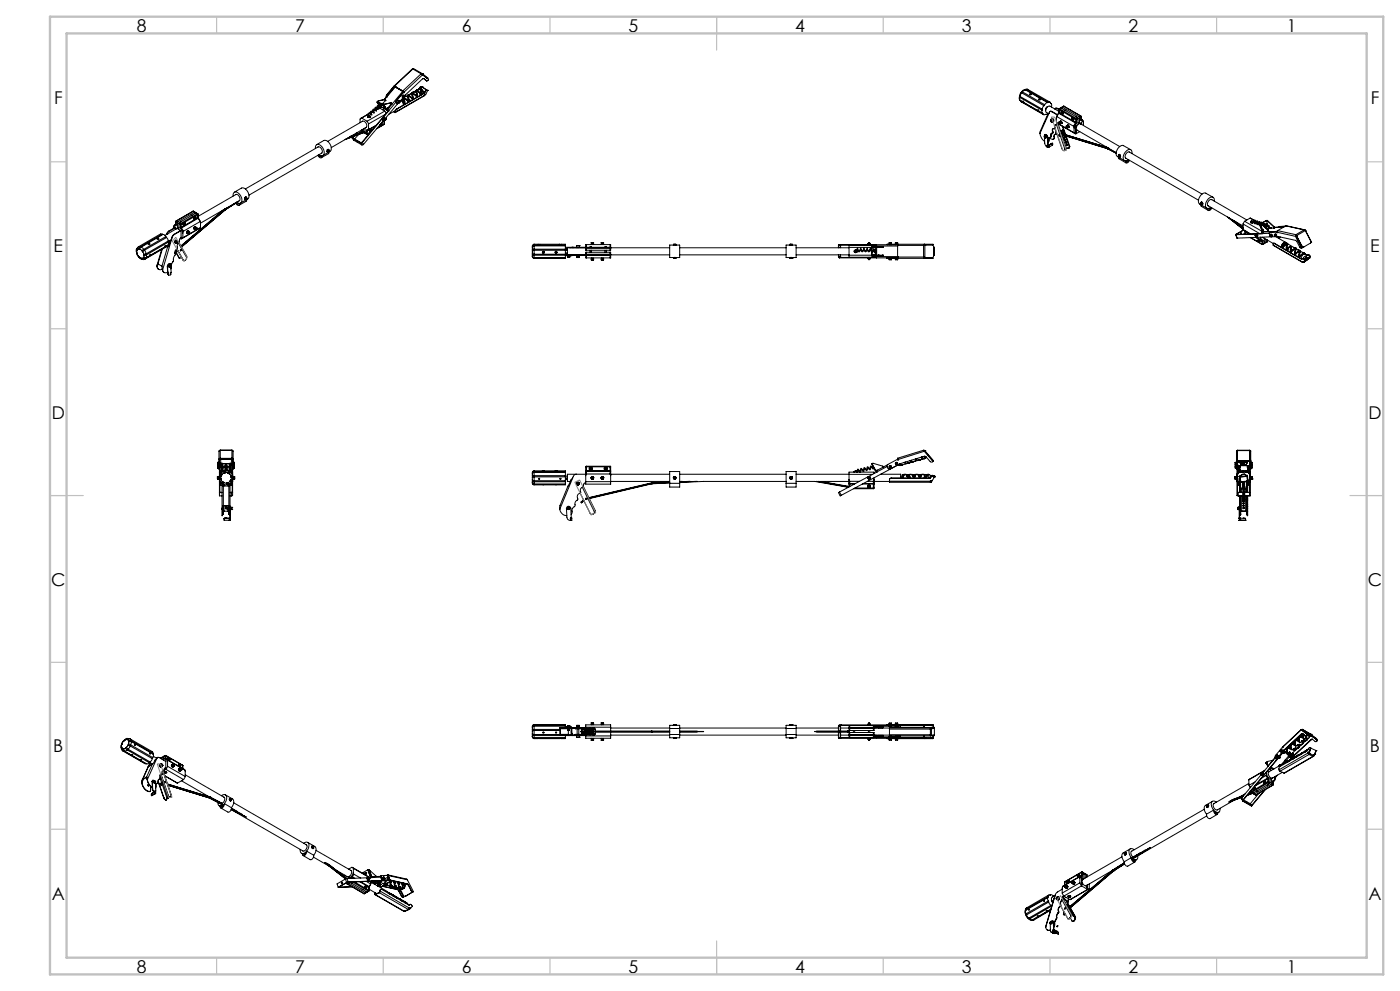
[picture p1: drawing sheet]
<svg xmlns="http://www.w3.org/2000/svg" width="420mm" height="297mm" viewBox="0 0 420 297" stroke-linecap="round" stroke-linejoin="round" font-family="sans-serif">
<defs><g id="words">
<g font-size="5.3">
<text x="41" y="9.5">8</text>
<text x="88.5" y="9.5">7</text>
<text x="138.5" y="9.5">6</text>
<text x="188.5" y="9.5">5</text>
<text x="238.5" y="9.5">4</text>
<text x="288.5" y="9.5">3</text>
<text x="338.5" y="9.5">2</text>
<text x="386" y="9.5">1</text>
<text x="16.2" y="31.2">F</text>
<text x="411.2" y="31.2">F</text>
<text x="16.1" y="75.5">E</text>
<text x="411.1" y="75.5">E</text>
<text x="15.5" y="125.5">D</text>
<text x="410.5" y="125.5">D</text>
<text x="15.4" y="175.5">C</text>
<text x="410.4" y="175.5">C</text>
<text x="16" y="225.5">B</text>
<text x="411" y="225.5">B</text>
<text x="15.5" y="269.7">A</text>
<text x="410.5" y="269.7">A</text>
<text x="41" y="291.5">8</text>
<text x="88.5" y="291.5">7</text>
<text x="138.5" y="291.5">6</text>
<text x="188.5" y="291.5">5</text>
<text x="238.5" y="291.5">4</text>
<text x="288.5" y="291.5">3</text>
<text x="338.5" y="291.5">2</text>
<text x="386" y="291.5">1</text>
</g>
</g></defs>
<g fill="none" stroke="#000" stroke-width=".3">
<path d="M106.9 39.9l-.4 .5M107.1 39.7l-.4 .6M108.5 35.4l-.5 .3v1.1M108.5 35.4l1.6 .9M108.6 39.3l.1 .2M108.6 39.3l.1 .1M108.6 38.9v.4M108.6 39l-.6 .8M108.7 39.4v.1M108.7 39.4l.1 .1M108.7 38.9v.5M108.7 36.4a1.14 1.14 0 0 1 1.1 .6 1.14 1.14 0 0 1-.1 1.2"/>
<path d="M108.7 39.5h.1M108.8 36.3l-10.5 6.1M109 39.4h.1M109 39.4l-3.7 1.4M109 39.4l.1 .1M109 39.4l-3.8 1.5M109.1 39.8h.1M109.1 39.5v.1M109.1 39.5h.1M109.1 39.8l-5.6 2M109.1 38.6v.9M109.1 39.5l-4.3 1.6"/>
<path d="M109.1 39.7h.1M109.1 39.7v.1M109.1 39.7l-5.4 2M109.1 39.6h.1M109.1 39.6v.1M109.1 39.6l-5 1.9M109.5 39.5l-.4 .2M109.5 39.9l.5 .3M109.5 39.9l.4 .2M109.5 38.4v1.5M109.9 39.2h.3M109.9 38.1l-10.5 6.1"/>
<path d="M109.9 39.2v.9M110.1 39l-.2 .2M110.1 39l.1 .1M110.1 36.3l.5 .8M110.2 39.2v.9M110.2 39.1v.1M110.2 35v.1M110.3 35l.3 .2M110.3 35h.1M110.4 34.9l-.2 .1M110.4 34.2l-2.1 1.3M110.4 34.3l-1.9 1.1"/>
<path d="M110.5 34.9v.1M110.6 38.4l-.5 .6M110.6 38.4l.1 .4M110.6 37.1v1.3M110.6 35h.1M110.7 34.8l-.4 .2M110.7 34.8l-.3 .2 .4-.1M110.7 34.8l.1 .1M110.7 38.8l-.5 .3M110.7 35h.1M110.7 34.8a.24 .24 0 0 1 .1 .3 .24 .24 0 0 1-.4 0 .24 .24 0 0 1 0-.3M110.8 34.8v.1"/>
<path d="M110.8 34.8l.1 .2M110.8 34.9h.1M110.8 34.8h.1M110.8 34.9h-.2M110.8 34.8l.3 .2-.3 .2M110.9 39.3h.1M110.8 34.9l-.1 .2-.4-.1M110.9 35.1h.1M110.9 35l-.2 .2-.5-.2M110.9 35v.2M111 38.9v.3M111 39.2h.1"/>
<path d="M111 38.9l.3-.1 .1 .2M111 38.9v.6l.3-.1M111.1 38.9v.1M111.1 39.7l-.9 .5M111.1 39.2l-.2 .1M111.1 39.2l.2 .2M111.1 39h.1M111.1 33.8l-.2 .1M111.1 33.9h-.1M111.2 38.8v.2M111.2 39l-.3 .3M111.2 39l-.1 .2"/>
<path d="M111.2 39.6l-1 .5M111.2 38.9v.1M111.2 38.8v.1M111.2 38.8l.2 .2M111.4 34.4l-.6-.3-.1 .5M111.4 34.2l.2 .3-.3-.2M111.4 34.2v-.1a.5 .5 0 0 0-.7-.3 .5 .5 0 0 0-.2 .7M111.4 39l-.1 .4M111.6 33.5l-.3 .2M111.7 33.5l-.4 .2M111.8 33.4h.1M112 33.7l.1 .2a.51 .51 0 0 0-.5-.5 .51 .51 0 0 0-.5 .5l.1 .1"/>
<path d="M112 33.3l.5-.3-.5 .3M112.1 33.8a.4 .4 0 0 0-.6-.2 .4 .4 0 0 0-.1 .6M112.7 33.2a.4 .4 0 0 0-.6-.2 .4 .4 0 0 0 0 .7M112.8 37.7l-2.6 1.5M112.9 33.1l-.1-.1a.52 .52 0 0 0-.7-.3 .52 .52 0 0 0-.3 .7M112.9 33.1v.2l-.2-.1M112.9 37.5l-2.2 1.3M113.2 32.4l-.4 .4M113.2 32.5l-.2 .2M113.3 30.6l-.2 .1 .6 .8M113.3 30.7v.1M113.3 30.6l1.6 .9"/>
<path d="M113.3 30.8h.1M113.3 30.8l.4 .6M113.3 32.5l-.6 .4M113.3 30.8l.6 .7M113.3 30.8l.5 .7M113.4 30.5l-.3 .1M113.4 30.5l-.1 .1M113.4 30.5l1.5 .9M113.4 30.8l.4 .7M113.4 30.8h.1M113.5 32.6a.4 .4 0 0 0-.7-.2 .4 .4 0 0 0 .1 .7M113.5 30.2l-.2 .3"/>
<path d="M113.5 30.2l.1 .1M113.5 32.5v-.1a.51 .51 0 0 0-.7-.3 .51 .51 0 0 0-.3 .7M113.5 32.5l.2 .2-.3-.1-.6 .3M113.5 32.4h.1M113.6 30.3l-.2 .2M113.7 31.8l-.3 .3M113.7 31.4l.1 .1M113.8 32.3l-.2 .1M113.8 31.5h.1M113.8 32.3l-.3 .2M113.8 32.3l1.6 1M113.8 31.8l-.4 .4"/>
<path d="M113.9 31.3v.3M114 37.5l.2 .2 .3-.2M114.1 30.9l.8 .4M114.1 31.5l.1 .4M114.1 37.2l-.1 .3M114.1 32a.39 .39 0 0 0-.6-.2 .39 .39 0 0 0 0 .7M114.1 37.5h-.1M114.1 37.5h.1M114.2 31.3l.2 .2zM114.2 37.4h-.1M114.2 31.9v-.1a.51 .51 0 0 0-.7-.3 .51 .51 0 0 0-.3 .7M114.2 31.9l.1 .2-.2-.1"/>
<path d="M114.2 37.1l-.1 .3M114.2 37.4l-.1 .1M114.2 37.4l.3 .1M114.3 37.1v.1M114.3 32l1.7 .9M114.3 37l.3 .1M114.3 37.2l-.2 .3M114.3 37.2l-.1 .2M114.4 37l-.1 .2M114.4 37l.2 .1M114.4 32.1l-.3 .4M114.6 31h.1"/>
<path d="M114.6 31l.5 .3M114.6 31l.5 .3zM114.6 37.1l-.1 .4M114.7 35.8l.2 .3M114.7 35.8l.1 .1M114.8 31.2l.2 .3 .3-.2M114.8 35.9l.1 .1M114.8 35.4l-.1 .4M114.8 35.4l.1 .1M114.9 31.5l.5 .5M114.9 36h.2M114.9 35.7v.3"/>
<path d="M114.9 35.7l-.1 .2M114.9 36v.1M114.9 31.4l.6 .5M114.9 35.5v.2M114.9 31.4v.1M115 31.3v.2M115 31.7l.6 .9zM115 31.7h.1M115.1 36h.1M115.1 35.4l-.2 .3M115.1 35.4l.2 .1M115.1 35.4l-.2 .1"/>
<path d="M115.1 36l-.2 .1M115.1 31.7v.1M115.1 31.7l.4 .8M115.1 31.8h.1M115.1 31.8l.5 .7M115.2 37.3l-2.2 1.3M115.2 35.3l-.4 .1M115.2 35.3l-.1 .1M115.2 35.3l.1 .2M115.3 37.2l-.1 .1M115.3 31.3h.1M115.3 36.3l-.6 .3"/>
<path d="M115.3 37.2l-2.2 1.3M115.3 35.5v.1zM115.3 36.2v.1M115.3 36.2v1M115.3 31.3l-.2 .3M115.3 32.6l-.5 .3M115.4 35.7l-.4-.1-.1 .2 .3 .2-6.2 7.3M115.4 32l.6 .9M115.4 35.7l-.3 .1 .2 .2M115.4 33.3l.5 .7M115.4 35.7v.1M115.4 33.3l-5.3 3"/>
<path d="M115.5 31.9l-.1 .1M115.5 31.9l.6 .9M115.5 29.8h.1M115.5 36.1l-.8 .4M115.5 29.8l-2 .4M115.5 32.5h.1M115.6 30.2l-.7 .8M115.6 30.2h.1M115.6 32.5h.1M115.6 29.8h.1M115.6 29.8v.4M115.6 29.8l-2 .5"/>
<path d="M115.6 34.3l-5 2.8M115.7 35.9l-.2 .2M115.7 35.9l-.9 .5M115.8 35.8l-.3 .3M115.9 29h.1M115.9 35.1l-.2 .8M116 32.6l.3 .2M116 28.4l-.1 .6M116 28.4h.1M116.1 32.8l-.1 .1M116.1 32.8v.1M116.1 28.4l-.2 .6"/>
<path d="M116.1 32.9h-.1M116.1 32.9h.1M116.1 32.8h.1M116.2 32.8v.1M116.3 32.8l.2 .5M116.3 32.9l.2 .4M116.3 32.8l-.1 .1M116.3 32.8h-.1M116.4 32.3h.1M116.4 32.3l-.5 .3M116.5 33.3h.1M116.5 33.3l-7.9 9.3"/>
<path d="M116.5 33.3l-7.8 9.4M117.3 30.8h.1M117.3 30.8l-2 .5M117.3 31.2l-.9 1.1M117.3 31.2h.1M117.3 30.8v.4M118 33.5l.4 .2M118.1 33.4l.3 .2M118.2 25.9l-2.1 2.5M118.2 25.9l.1 .2M118.2 25.9l-2.2 2.5M118.2 25.9l.1 .1"/>
<path d="M118.3 26v.1M118.3 26.1h.1M118.4 25.8l-.2 .1M118.4 26.1l-3.2 3.7M118.4 25.8v.1M118.4 25.9l-.1 .1M118.4 25.9h.1M118.4 26.1h.2M118.4 33.6v.1M118.4 25.9l2.4 1.4M118.5 26.1h.2M118.5 26h.1"/>
<path d="M118.6 33.5l-.2 .1M118.6 33.5l.1 .1M118.6 26.1l2.2 1.3M118.6 26.1l-3.2 3.7M118.6 33.2l.1 .1M118.6 33.2v.3M118.6 33.1l-2 1.2M118.7 33.6l-.3 .1M118.7 33.3v.3M118.7 26.1l2 1.2M118.7 26.1h.1M118.8 30.6l-2.3 2.7"/>
<path d="M118.8 30.7l.1 .1M118.8 30.7l.2 .3M118.9 30.8l.2 .2M119 30.1l-.2 .6M119 30.1h.1M119 32.7l-.4 .5M119 31l.1 .1M119 32.7h.1M119 31h.1M119 30.1l-.1 .7M119.1 32.7l-.4 .6M119.3 31.1l-3.9 4.6"/>
<path d="M119.6 30.8l-.5 .2M119.7 30.4l.3-.1 .1 .2-.4 .4zM119.8 30.5h.1M119.8 30.5l-.1 .2h.2M119.8 30.5l.1 .2M119.8 30.8l-.2 .1M120 30.3l-.3 .2M120 30.3l-.3-.2-.3 .2-.1 .4 .3 .2M120 30.3l-.4 .2v.4M120 30.3h.1M120 30.3l.1 .1M120.3 30.1l.5 .6 .2 .8"/>
<path d="M120.5 29.8l.7 .6 .2 .9-.1-.5M120.5 30.2l.4 .3 .1 .6M120.7 27.3l.3 .2M120.8 27.3h-.1M120.8 27.2h.1M120.8 27.2l.1 .1M120.8 27.3l.4 .4M120.8 27.3h.1M120.8 27.4l.2 .2M120.8 27.4l-4.5 5.4M120.9 29.6l.5 1.2M120.9 29.6l.4 1.2"/>
<path d="M120.9 27.3l.2 .3M120.9 29.6h.1M120.9 29.2l-.8 1.1M121 29.5l-.1 .1M121 29.5l.4 .7v1.1v-.5M121 27.6l.2 .1M121 27.6l-2 2.5M121.1 29.5l.7 .3 .7 .8-.5-.6zM121.1 29.5l.6 .1 .9 .6M121.1 28.8v-.1a.23 .23 0 0 1 .3 .2 .23 .23 0 0 1-.2 .3 .23 .23 0 0 1-.3-.2zM121.1 29.5v.1M121.1 29l.1 .1"/>
<path d="M121.1 28.9h.1M121.1 28.9v.1M121.1 29.2l-.1 .1M121.1 27.7l.1 .1M121.2 27.7v.1M121.2 28.9h.1M121.2 27.8l-.1-.2-2.1 2.5M121.3 28.9h-.2l.1 .2M121.3 28.9l-.1 .2M121.3 28.7l-.3 .2M121.3 28.7l.1 .2M121.3 28.7h.1"/>
<path d="M121.3 28.7l-.4-.2-.2 .3v.3l.3 .2M121.3 28.7l-.3 .2v.4M121.3 30.8h.1M121.4 28.8l.1 .1M121.4 28.7l.1 .2M121.5 28.6v.3M122.1 28.9l.4 1.3M122.1 28.9l.5 1.3M122.1 28.9l.5 .5v1.2M122.4 28.5l-1.7 1M122.6 28.4h.1M122.6 28.4l-.2 .1"/>
<path d="M122.7 28.9l.6 .3 .5 .7M122.7 28.9h.1M122.9 28.4l-.5 .1M122.9 28.4h-.3M122.9 28.4l-.7 .3M123.4 28.1l.4 .8v.6M123.4 28.1h.2l.3 .7v1l-1.2-.9M123.4 28.1l.4 .7v.7l-.8-.6h-.3M123.8 27.7h.1M123.8 27.7l-.2 .1M123.9 28.1l.8 .5 .4 .6M123.9 28.1l.8 .5 .4 .5"/>
<path d="M123.9 28.1h.4l.8 .7M123.9 20.7l-5.7 5.1M123.9 20.7l.2-.1 2.6 1.5M123.9 28.1h.1M123.9 20.7l-5.5 5.1M123.9 20.7l2.4 1.4M124.1 27.6l-1.3 .7M124.1 27.6l-.3 .1M124.1 27.6l-.7 .4M124.7 27.5l.3 1.3M124.7 27.4l.4 1.4M124.7 27.4h.2l.3 .6-.1 1.1"/>
<path d="M124.7 27.4v.1M124.9 27.3l1.2 .7M124.9 27.3l.5 .2 .7 .6M124.9 27.3h.5l.9 .7M125.1 26.9h.1M125.1 26.9l-.2 .1M125.4 26.9l-1.3 .7M125.4 26.9h-.3M125.4 26.9l-.7 .3M125.7 26.6a1.1 1.1 0 0 1 1.3 1.4M125.7 26.6h.3M125.7 26.6l-.4 .2"/>
<path d="M125.8 26.3l.1 .1M125.8 26.3l-.1 .4M125.9 26.7l.4 .7v.6M125.9 26.7l.4 1.3M125.9 26.7h.3l.2 .5v1.2M125.9 26.7h.1M125.9 26.4l-.1 .2M126.1 28l-.2 .4 .3-.3M126.1 28v.1M126.1 28.1h.1M126.1 26.7l.6 .6 .2 .8M126.2 28.1l.1 .3-.1-.3"/>
<path d="M126.2 28.1h.1M126.3 26l-.5 .3M126.3 22.1l.5 .3M126.3 26h.1M126.3 26h.3M126.3 22.1l-5.5 5.2M126.4 26l-.5 .4M126.4 26h.2M126.5 22.2h.1M126.6 26l-.3 .6M126.6 26l1.5 1.1M126.6 26h.1"/>
<path d="M126.6 22.2h.1M126.6 26l1.6 1.1M126.7 22.1h-.4M126.7 22.1h.1M126.7 22.1l-.1 .1M126.7 22.2l1.5 1.3M126.8 22.4l1.8 1.4-.6 .4M126.8 22.4l-5.6 5.3M126.8 22.1l-.1 .1M126.8 22.1l1.5 1.3M127.1 23.5l.8 .7M127.1 23.5v.1"/>
<path d="M127.1 23.6h-.3l-5.4 5.1M127.1 23.6l.9 .6M127.2 27.9h.2M127.2 27.9l-8.2 4.8M127.4 28.6l-8.8 5.1M127.4 28.6l-8.7 5M127.4 27.9l-8.3 4.8M127.4 28.4h.1M127.5 27.5h.1M127.5 27.5l-.3 .4M127.5 28.4h.1M127.6 27.5l-.2 .4"/>
<path d="M127.6 28.3l-.1 .1M127.8 23.2l.4 .3M127.9 24.2h.1M128 27.1l-.5 .4M128 27.1h.1M128 27.1h.2M128.1 27.1l-.5 .4M128.1 27.1l.2 .1M128.1 27.1h.1M128.2 27.1h.1M128.2 27.1l.1 .1M128.3 27.2l-.5 1-.4 .4"/>
<path d="M128.3 23.4v.1M128.3 23.4l-.1 .1M305.8 29v.8l.3 .3M305.9 28.7l.1 .5M306 29.2l-.1 .6 .2 .3M306 29.2l6.6 3.9M306 30.1l.2 .2M306 28.9v.3M306 28.9l6.7 3.8M306.1 30.2l.3 .3M306.1 30.1l.1 .2M306.1 30.1l6.6 3.8"/>
<path d="M306.2 30.3l.2 .2M306.2 30.3l6.7 3.8M306.3 27.8l-.4 .7 .1 .4M306.4 30.5l6.7 3.9M306.5 27.8l-.5 1.1M306.5 27.8l6.7 3.9M306.6 27.5l-.3 .3h.2M306.6 27.5h.1M306.7 27.5l-.2 .3M306.7 27.5l6.7 3.9M306.8 30.3l.3 .2zM307.6 26.9l-.8 .2-.2 .4"/>
<path d="M307.6 26.8h.7M307.6 26.9l-.9 .6M307.6 26.9l6.7 3.9M307.8 26.8l-.4 .1M307.8 26.8l-.2 .1M307.8 26.8l6.7 3.9M308.3 26.8h-.5M308.3 26.8l6.7 3.8M311.4 32.9l.2 .3zM312 40l.5 1.5 .9 .9M312.6 33.1v.6l.3 .4M312.7 32.7l-.1 .4"/>
<path d="M313.2 31.7l-.5 1M313.4 31.4l-.2 .3M314.2 32l-.4 .3-.1 .6M314.3 30.8l-.9 .6M314.4 33.9l-1.2 .5-.3-.3M314.5 30.7l-.2 .1M314.5 30.7l.4-.1 .4 .4M314.7 33.9l-.8 1.2-1.8 4.2-.1 .7M314.7 33.9l-2.7 6.1M315 33.4h.6M315.2 36l.3 .1v.4zM315.2 35.8v.5l.4 .2"/>
<path d="M315.2 36l.3 .5M315.2 35.8l.5 .4-.1 .3M315.3 36.1h.1M315.3 31l.2 .5-.1 .6M315.3 35.8h.1M315.3 31h.1M315.3 35.8h-.1M315.4 35.8l.3 .1M315.4 36l.1 .4-.2-.2 .1-.2M315.4 35.8h-.1M315.4 36.4h.1M315.5 40l.1 .1"/>
<path d="M315.5 33.5l-.5-.1-.3 .5M315.5 40l-.2 .7M315.5 33.5l1.7 1M315.6 35.7l-.2 .1M315.6 35.7l.1 .2M315.6 39.9v.2l-.2-.1M315.6 33.4l-.1 .1M315.6 33.4l1.7 1M315.7 35.9l.1 .4M315.7 35.9l.1 .2M315.7 36.5h-.1M315.7 36.5h.1"/>
<path d="M315.8 39.5v.3M315.8 36.3l-.1 .2M315.8 36.3v.2M315.8 39.8l-.1 .1a.59 .59 0 0 0-.5 .9M315.8 35.6l.3 .3M315.8 36.1v.2M315.8 35.6l-.5 .2M315.8 39.4l.1 .4M315.8 39.9h-.1M315.8 35.6l-.2 .1M315.8 39.4v.1M315.9 39.8l-.1 .1"/>
<path d="M315.9 39.8h-.1M315.9 38.6l-.1 .8M316.1 35.9v.4l-.3 .2M316.1 35.9l-.3 .2M316.4 38.3l-.2 .3a.53 .53 0 0 0-.6 .3 .53 .53 0 0 0 .2 .6M316.5 38.5l2.1 6.2 .6 .5M316.5 32.7h.1M316.5 38.2v.3M316.5 38.2l-.1 .1M316.5 38.5h.1M316.5 38.5l-.1 .1M316.6 37.4l-.1 .8"/>
<path d="M316.6 32.5h.6M316.8 39.4v.4M316.8 39.8v.4M316.9 39.7v.1M316.9 36.7l5.6 3.3M316.9 39.8l-.1 .3M316.9 36.7l5.3 3.1M316.9 39.8h-.1M316.9 37.3l2.6 7.4M317 37.1l-.2 .3a.55 .55 0 0 0-.5 .3 .55 .55 0 0 0 .1 .6M317 36.9v.2M317.1 35l-.2 1.7"/>
<path d="M317.1 37.1l-.2 .3M317.1 35l5 2.8M317.1 37.1h-.1M317.1 32.5h-.4l-.2 .2M317.1 36.9v.2M317.1 32.5l.5 .3M317.2 32.5h-.1M317.2 32.5l.4 .2M317.4 37.1l2.6 7.5M317.5 33.9l-.5 1.1M317.5 33.9l.1 .1M317.6 33.7l-.1 .2"/>
<path d="M317.6 33.4l-2.6-1.6a1.27 1.27 0 0 0-1.1 1.9l.6 .3M317.6 34l-.5 1M317.6 32.8h.1M317.6 33.7l.1 .1M317.6 32.8v.9M317.6 34l5.1 2.9M317.7 33.8l-.1 .2M317.7 32.8l5 2.9M317.7 32.8v1M317.7 33.8l5 2.9M317.7 32.6l-.1 .2M317.7 36.6l.3 .1 .1 .4-.4-.2z"/>
<path d="M317.7 36.5v.2M317.7 36.5l.4-.1 .3 .2v.4l-.3 .2M317.7 36.5l.4 .3v.4M317.7 32.6h.2M317.8 36.9l.1 .1M317.9 32.6l-.2 .2M317.9 32.6l5 2.9M317.9 37.1l.1 .1M317.9 36.7l.1 .2M317.9 36.7l-.1 .2M318 36.8v.1M318 36.8h.1"/>
<path d="M318 36.8l-.2 .1M318 36.9h.1M318 37.2h.1M318 36.9l-.1 .1M318.1 36.8l-.1 .3M318.1 36.4h.4l.2 .4-.3 .2M318.2 36.4h.1M318.2 36.4h-.1M318.2 36.3v.1M318.3 32.3l-.6 .3M318.3 36.3h-.1M318.3 32.3l-.4 .3"/>
<path d="M318.3 32.3l5 2.9M318.3 33.4l.6 .3a.34 .34 0 0 1-.1 .6 .34 .34 0 0 1-.5-.4zM318.5 33.5a.32 .32 0 0 1 .5 .3 .32 .32 0 0 1-.5 .3 .32 .32 0 0 1-.1-.5zM318.5 36.8l.1 .1M318.5 36.8h.1M318.5 36.4h-.3M318.5 33.8l.1-.1 .1 .1M318.5 33.8h.2M318.6 33.4h.1M318.6 36.7l-.1 .1M318.6 33.4l-.1 .1 .3 .2M318.7 33.7v.1"/>
<path d="M318.7 33.7h.1M318.7 33.7l-.2 .1M318.7 33.8h.1M318.7 32.1l-.1 .4M318.7 32.1l5 2.9M318.7 37.8l.8 2.5M318.7 39l.5 1.2M318.8 33.7v.4l.2-.1M318.9 38l.8 2.4M318.9 34l.1 .1M319 31.9h.2M319 31.9h.1"/>
<path d="M319 31.9l-.4 .2M319.1 39.9l-.2-.2 .2 .3M319.1 31.9h.1M319.1 31.9l-.4 .2M319.1 31.9l5 2.8M319.2 31.9l5 2.8M319.5 33l.3 .2M319.9 37.8l.3 .2v.4l-.3-.2zM319.9 38.1h.2M319.9 38.1l.1 .1M320.1 38v.1M320.1 38h.1"/>
<path d="M320.1 38l-.2 .1M320.1 38.1h.1M320.1 38.1l-.1 .1M320.1 38.2h-.1M320.3 37.6v.1M320.3 37.6l.5 .4-.3 .2M320.4 37.5v.2M320.4 37.5h.1M320.4 37.5l-.1 .1M320.6 38.1l-.4 .3 .1-.2M320.6 38.1l-.2-.4-.5 .1 .4 .4M320.6 37.6l-.2 .1"/>
<path d="M320.6 38v.1M320.6 38.1h.1M320.7 38h-.1M320.7 37.9v.1M321.5 35.3l.3-.1 .3 .3a.34 .34 0 0 1-.1 .6 .34 .34 0 0 1-.5-.4zM321.7 35.3l.3 .3v.3l-.4-.2zM321.7 35.6l.1 .2M321.7 35.2v.1M321.8 35.2l-.2 .1 .4 .2v.4M321.8 35.5l-.1 .1M321.8 35.5l.1 .2M321.8 35.6h.1"/>
<path d="M321.8 35.5v.1M321.8 35.6h-.1M321.9 35.6v.1M321.9 35.9h.1M321.9 35.7l-.1 .1M321.9 35.6v.3M322.1 37.8l.1 .5M322.1 35.9h.1M322.2 35.8l-.2 .1M322.2 38.3v1.5M322.7 36.9l-.6 .9M322.7 36.9l.2 .1"/>
<path d="M322.7 35.7h.3M322.7 36.7h.3M322.7 36.7v.2M322.7 35.7v1M322.8 34.9l.1 .1M322.8 37.8v.2M322.8 39.5l.1 .1M322.8 39.1v.2M322.8 38l.1 .1M322.8 38.8h.1M322.8 38v1.1M322.8 38h.1"/>
<path d="M322.8 39.1v.1M322.9 37l-.7 1.3M322.9 35.5l-.2 .2M322.9 35.5l.1 .2M322.9 38.8l.4 .2M322.9 38.1v-.6l-.1 .1v2.1l.1-.1M322.9 38.8v.8M323 38.9l11.9 6.9-2.7-1.4M323 36.7l-.1 .3M323 35.7v1M323.3 35.2l.1 .3M323.3 35.2l-.4 .3"/>
<path d="M323.4 35.5v1.8l-.5 .8M323.4 35.5l-.4 .2M323.4 36.8l.5 .3M323.7 35l.2 .2M323.9 37.1l.4 .1M323.9 35.2v1.9M323.9 39.4l-1.2 .7-.5-.3M324 37l11.9 6.9M324.1 34.7l.2 .3M324.1 34.7h.1M324.1 34.7l-.4 .3M324.2 34.7l.1 .2"/>
<path d="M324.3 35.9l.1 .3M324.3 35l-.4 .2M324.3 35v.9M324.3 35.9h.1M324.3 36.8l.1 .3M324.3 34.9v.1M324.3 35.9l.4 .1M324.3 37.2l.2-.6v.7M324.3 34.9v1M324.3 35.8l.4 .2M324.4 36.2l.6 .5M324.4 37.1v.2"/>
<path d="M324.4 37.1h-.1M324.7 36l.3 .3v.4M325 36.7v.9M70 58.7a.92 .92 0 0 1 .4-1.1 .92 .92 0 0 1 1.2 .4 1.91 1.91 0 0 1 .3 3.1 .5 .5 0 0 1-.5 .5 .5 .5 0 0 1-.5-.4l-.2-.3M70.3 57.6l2.1-1.2a2.18 2.18 0 0 1 1.9 3.2l-2.1 1.3M70.7 58.3a1.15 1.15 0 0 1 1.1 .6 1.15 1.15 0 0 1-.1 1.3M70.8 58.3l-11.4 6.5M73.4 59.7l.2 .1M73.6 59.8h.2M73.7 59.5h.1M73.7 59l.2 .2M73.7 59.5h.2"/>
<path d="M73.7 59.5l.1 .1M73.8 59.4l-.1 .1M73.8 59.4l.1 .1M73.8 59.4h.1M73.9 59.1l-.5 .1-.1 .3 .2 .2M73.9 59.5l-.1 .1M73.9 59.2l.1 .1M73.9 59.2l-.3 .1v.5M74 59.8l-.2 .5-2.1 1.2M94.7 44.5a.92 .92 0 0 1 .4-1.2 .92 .92 0 0 1 1.2 .4 1.89 1.89 0 0 1 .4 3h-.1a.51 .51 0 0 1-.4 .6 .51 .51 0 0 1-.6-.4l-.2-.4M95 43.4l2.1-1.3a2.22 2.22 0 0 1 2 3.2l-2.2 1.3M95.4 44.1a1.15 1.15 0 0 1 1.1 .6 1.15 1.15 0 0 1-.1 1.2"/>
<path d="M95.5 44l-21.9 12.6M95.7 46.4l.6 .3a.38 .38 0 0 1-.5 .3 .38 .38 0 0 1-.2-.6M96.6 45.9l-21.9 12.6M98.1 45.4l.2 .1M98.3 45.5h.2M98.4 45.2h.1M98.4 44.8l.2 .1M98.4 45.2h.2M98.4 45.2l.1 .2M98.4 45.3l.1 .1M98.5 45.1l-.1 .1M98.5 45.2h.1"/>
<path d="M98.5 45.1v.1M98.5 45.2h-.1M98.6 44.9h-.5l-.1 .4 .2 .2M98.6 45.2l-.1 .2M98.6 44.9l.1 .2M98.6 44.9l-.4 .3 .1 .3M98.7 45.5l-.2 .6-2.1 1.2M105.7 41.4l2.5 1.4M105.7 41.4l2.6 1.4M105.7 41.4l.3 .6 2.5 1.4M105.8 41.2l.1 .2M106.1 40.9l-.3 .3"/>
<path d="M106.3 40.8l-.5 .4M107 42.3l.4 .3zM107.2 42.4h.1M107.5 40.4l-1.1 1.3M108.2 42.8l.3 .6M108.3 42.8h-.1M108.6 42.6l-.3 .2M108.6 42.6l.1 .1M108.7 42.7l-.5 .1M108.7 42.7l.3 .6M109 43.3l-.5 .1M109.9 40.1h.3"/>
<path d="M109.9 40.1l.1 .1M110 40.2h.2M110.2 40.1v.1M313.3 40.8v.2M313.3 40.8l.4-.2 .2 .2 .1 .3-.3 .3M313.3 41.2l.2 2 .7 .9M313.3 40.8a.4 .4 0 0 1 .4-.5 .4 .4 0 0 1 .4 .4l.2 .5M313.3 40.8l.4 .3v.3M313.4 41h.2M313.4 41v.2M313.4 40.4h.5l.4 .7M313.5 41h-.1"/>
<path d="M313.5 41.4h.2M313.5 41l.1 .1M313.5 41.1l-.1 .1M313.5 41v.1M313.5 41.1h.1M313.6 41l-.1 .3-.1-.1M314.1 43.6h.2M314.1 43.6h.1M314.2 44.1h.5M314.2 43.6v.5M314.2 43.5l-.1 .1M314.2 43.6h.1"/>
<path d="M314.3 41.2l.1 2.4M314.3 43.6h.1M314.3 41.1v.1M314.3 41.1l.1 2.4M314.4 43.5l-.1 .1M314.4 43.5v.1M314.6 43.5l-.2 .1M314.6 43.5l.1 .1M314.7 43.6h-.5M314.7 41.3l-.1 .6M314.7 41.9l-.1 .5-.2 .2 .2-.7M314.7 43.6v.5"/>
<path d="M314.7 41.9h-.1M314.8 41.3l-.1 .6M314.8 41.3h-.1M314.9 41.2l-.1 .1M315.1 41.1l-.4 .2M315.2 40.8l-.1 .3M315.2 41.1h-.1M315.2 43.2h.1M315.2 43.2l-.6 .3M315.2 41.1h.1M315.3 40.7l-.1 .4M315.3 43.2l-.6 .4"/>
<path d="M315.3 40.7l-.1 .1M315.6 42.9l-.4 .3M315.6 42.9l.2 .1M315.6 42.9l.1 .1M315.7 43l.1 .4-1.1 .7M315.7 43l-.4 .2M316.2 41v.2a.61 .61 0 0 1-.4 .6 .61 .61 0 0 1-.7-.3l-.3-.2M316.3 40.4l-.1 .6M316.3 41v.5l-.3 .2M316.3 41h-.1M316.4 40.4l-.1 .6M316.4 40.4h-.1"/>
<path d="M316.5 40.3l-.1 .1M316.7 40.2l-.4 .2M316.7 40.2h.1M316.8 40.1h.1M316.8 40.1v.1M317.7 40.4l.2 .3M317.8 40.5h-.1M318.7 40.1l13.5 4.1M318.7 40.2l13.6 4.1M318.8 40.3l13.4 4.1M318.8 40.4l13.5 4.2M319.2 45.2h.1"/>
<path d="M319.3 40.2l-.5-1.3-.4 .3 .8 2.3M319.3 40.6l.2 .6M319.4 40.6l.2 .6M319.5 44.7l-.3 .5M319.5 41.2h.1M319.5 41.2l-.3 .2M319.5 41.8v.4M319.6 44.7l-.2 .5M319.6 41.2l-.4 .3M319.7 40.7l1.1 3.4M319.8 42.5v.4M319.9 40.8l1.1 3.2-.2 .1"/>
<path d="M320 44.6l-.5 .1M320 43.2v.4M320.8 44.1l-.2 .3h-.3M320.8 44.1l-.8 .5M320.9 44.1l-.3 .3M332.2 44.5h.1M332.2 44.5l.1 .1M332.2 44.5l2.7 1.4M332.3 44.6h.1M332.3 44.3l-.1 .1M332.3 44.3h.1M332.3 44.6l2.5 1.3"/>
<path d="M332.3 44.3l.5 .3M335.5 46.5l.4 .1v.4l-.3-.2zM335.5 47.1l.2 .5 2.1 1.2M335.6 46.7l.1-.1v.3M335.6 46.7l.1 .2M335.8 46.6v.1M335.8 46.2l.4 .5-.2 .3M335.8 46.2l-.1 .2M335.8 46.7h-.2M335.8 46.7h.1M335.8 46.7v.1M335.8 46.3l-.2 .1 .3 .2v.5"/>
<path d="M335.8 46.8l-.1 .1M335.9 46.6v.4M335.9 47.1h.1M336.1 46.9l-.2 .2M337.7 47.4l21.9 12.6M338.5 47.9l-.6 .3a.35 .35 0 0 0 .5 .3 .35 .35 0 0 0 .2-.5v-.1M338.7 45.5l21.9 12.7M338.9 45.6a1.17 1.17 0 0 0-1.2 .6 1.17 1.17 0 0 0 .1 1.3M339.2 44.9l-2.1-1.2a2.16 2.16 0 0 0-1.9 3.2l2.1 1.2M339.6 46a.92 .92 0 0 0-.5-1.2 .92 .92 0 0 0-1.2 .5 1.86 1.86 0 0 0-.4 2.9h.2a.49 .49 0 0 0 .3 .7 .49 .49 0 0 0 .6-.5l.2-.4M363.4 59.8l10.7 6.1M363.6 59.9a1.17 1.17 0 0 0-1.2 .6 1.17 1.17 0 0 0 .1 1.2"/>
<path d="M363.9 59.1l-2.1-1.2a2.16 2.16 0 0 0-1.9 3.3l2.1 1.2M40.9 75.5l.2 .4M40.9 75.5h.2M41 75.8l.4 .9M41.1 75.5v.4M41.1 74.4l-.2 .5v.6M41.1 75.9l.4 .7M41.1 75v.5M41.2 74.3l-.1 .7M41.3 74.8l-.2 .2M41.4 76.7l.3 .3M41.5 76.6l.2 .3"/>
<path d="M41.5 76.6l-.1 .1M41.5 74l-.3 .4 .1 .4M41.5 74h.5M41.7 77l.8 .6M41.7 74.7l-.2-.1-.2 .2M41.7 74.7l.4 .1M41.7 76.9l.5 .4M41.7 76.9v.1M42 74l-.3 .7M42 74l.3 .1M42.1 74.8l.4 .3M42.2 77.3l.3 .1"/>
<path d="M42.2 77.3l.2 .3M42.3 74.1l-.2 .7M42.3 74.1l.8 .7M42.4 77.6l.3 .1M42.5 75.1l.3 .4M42.5 77.4l.4 .4 .5-.1M42.8 75.5l.3 .6M42.9 77.3l-.1 .2-.3-.1M42.9 77.3l.7 .2M43.1 76.1l.1 .4M43.1 77.1l-.2 .2M43.1 74.8l-.6 .3"/>
<path d="M43.1 74.8l.2 .2M43.1 77.1l.6 .2M43.2 76.5l-.1 .6M43.3 75l-.5 .5M43.3 75l.5 1.1M43.6 77.5l-.2 .2M43.7 77.3h.1M43.7 77.3l-.1 .2M43.8 76.1h-.7M43.8 76.1l.1 .3M43.9 76.4l-.7 .1M43.9 76.4l-.1 .9"/>
<path d="M45 76.3l.2-.1-.3 .3zM47.1 79.9l.5 .8M47.1 79.9h.1M47.2 79.9a.93 .93 0 0 0 .5 .9 .93 .93 0 0 0 1-.2M47.4 79.1l-.3 .8M47.4 79.1l1.2 .7M47.4 79.3l-.2 .6M47.4 79.1l-.2 .8M48.5 74.8l-1.4 4.7M48.6 79.8l.2 1.1M48.7 70.2l.2 .1M48.7 70.2l-.5-.1-6.7 3.9"/>
<path d="M48.7 70.2l-6.7 3.8M48.7 74.7l-1.3 4.4M48.9 70.3l.5 .1 .3 .5M48.9 70.3l-6.6 3.8M49.5 73.6l.2 .1-.3 .2zM49.7 70.9l.3 .3M49.7 70.9l-6.6 3.9M50 71.2l.4 1M50 71.2l-6.7 3.8M50 70.2h.1M50 70.2l-.1 .1M50.1 73.9l.2 .1"/>
<path d="M50.1 73.9l-6.7 3.8M50.2 79.9h.1M50.2 79.9l.1 2M50.3 73.6l-.2 .3M50.3 79.9l.2-.5a.38 .38 0 0 1 .3-.3 .38 .38 0 0 1 .4 .2l.1 2.4M50.3 73.6l-6.7 3.9M50.3 79.9l.1 2.1M50.3 74l-1.7 5.8M50.4 73.4l-.1 .2M50.4 73.4l-6.6 3.9M50.4 72.2l.1 .4M50.4 72.2l-6.6 3.9"/>
<path d="M50.5 72.6l.1 .4-.2 .4M50.5 72.6l-6.6 3.8M50.6 73.8h.1M50.6 69.3l-.6 .9M50.6 69.3l.1 .1M50.7 79.4l.5 .1-.4 .3v.3l-.3-.2zM50.7 69.4l-.7 .8M50.9 79.8h.1M50.9 79.6h.4l-.4 .5zM50.9 79.8l.2 .1M51 79.8h-.1M51 79.7l.2 .1"/>
<path d="M51 79.7l.1 .2M51 79.7v.1M51 72.4l-.1-.2 .1 .3M51 79.7l-.1 .1M51 72.2l.1 .1M51 72.2l-.4 1.6M51.1 79.1l-.3-.1-.3 .2-.3 .7M51.1 72.3l-.2 .5a1.16 1.16 0 0 1-.6 1.2M51.2 79.8l-.1 .1M51.2 72l-.7 .5M51.4 71.6l-.4 .6M51.4 71.6h.1"/>
<path d="M51.5 71.6l-.4 .7M51.5 71.6l-2.7 9.3M51.6 71.1v.1M51.6 71.1l-.2 .5M51.6 71.2l-.1 .4M52 68.2v.3M52.2 70.2l-.6 .9M52.2 70.2l.1 .1M52.3 70.3l-.7 .9M52.4 72.4v.3l.3 .2M52.4 72.4l.3 .1M52.4 67.4l-.4 .8"/>
<path d="M52.6 68.2h.1M52.6 76.1h.1M52.6 68.1l-2 1.2M52.7 76.1l-.1 .1M52.7 72.7l.1 .2M52.7 72l-.3 .4M52.7 72.5v.2M52.7 72.7v.2M52.7 72l.5 .2M52.7 67.6l-.7 .6M52.7 72l.3 .1M52.7 72.9h.1"/>
<path d="M52.7 68.2v.5M52.7 75.4l-.1-.2 .1 .3M52.7 68.2l-2 1.2M52.7 67.3v.3M52.7 66.4l.1 .1M52.7 67.3l-.3 .1M52.7 67.3h.1M52.7 66.4v.9M52.8 72.9l.1 .1M52.8 72.4l-.1 .3M52.8 67.4l-.1 .2M52.8 67.4h-.4"/>
<path d="M52.8 72.4l-.1 .1M52.8 66.5l.4 .2M52.8 66.5v.9M52.8 66.2l-.1 .2M52.8 66.2h.2M52.9 75.8l.9 1.5M52.9 75.8l.8 1.4M53 72.1l-.2 .3M53 66.2l-.2 .3M53 72.1l.1 .1M53 66.2l.4 .3M53 72.5l.2-.1a.24 .24 0 0 1 .1 .3 .24 .24 0 0 1-.4 0z"/>
<path d="M53 74.6a1.77 1.77 0 0 0-.4 1.7l-.4 .6-.2 1.3-.6 1.2-.1 1.2M53 68.5l-3.5 2.1M53.1 72.8h.1M53.1 74.5l1.9 3.5M53.1 72.2l-.3 .2M53.1 72.2l.2 .1M53.1 72.2h.1M53.1 75.2h.1M53.1 74.7l-.6 1.1M53.1 75.2l-.5 .9M53.1 74.8l-.6 1M53.2 72.5h.1"/>
<path d="M53.2 75.1h.1M53.2 75.1l-.1 .1M53.2 75.2l-.5 .9M53.2 74.9l-.7 1M53.2 75.1v.1M53.2 72.4l.1 .1M53.2 72.5l-.1-.1 .1 .2-.2 .2M53.2 72.5l-.3 .2M53.2 68.5l-.4 .2M53.2 66.7v1.8M53.2 72.2h.1M53.3 72.3l.1 .2"/>
<path d="M53.3 72.5l-.3 .4M53.3 72.3l-.4 .2v.5M53.3 75l-.1 .1M53.3 75.1l-.6 1M53.4 72.5l-.3 .5h-.2M53.4 66.5l-.2 .2M53.5 72.8l2.5 4.3M53.7 72.6l2.3 4.2v.3M53.7 67v1.8l.3 .4M53.7 67l.4 .2M53.7 68.3l-.5 .2M53.7 77.2l.1 .1"/>
<path d="M53.8 77.3v.1M53.8 66.7l-.1 .3M53.8 66.7l.4 .3M54.1 68.2l.1 .3M54.1 67.2h.3M54.1 68.2h.3M54.1 67.2v1M54.2 69.1h.1M54.2 74.9l.1 .1M54.2 68.5l.7 1.3M54.2 67l.2 .2M54.2 67l-.1 .2"/>
<path d="M54.3 69.1l-2.1 1.1M54.3 74.8l-.2 .3M54.3 66.3l-.1 .2M54.3 71.1l-.6 1.4a2.2 2.2 0 0 0-.5 1.9l-.2 .2M54.3 69.1v2.1M54.3 69.1l-2 1.2M54.4 68.2v.1M54.4 67.2v1M54.4 68.3l-.2 .2M54.4 68.3l.6 1M54.5 77.1l-.5 .3-.2-.1M54.9 71.3l-.5 .3-.4-.2"/>
<path d="M54.9 69.8v1.5M55 69.3l-.1 .5M55 67.3l-.1 .1M55 78l.1 .1M55.1 66.8h.1a.26 .26 0 0 1 .3-.1 .26 .26 0 0 1 .1 .4v.1a.37 .37 0 0 1-.3 .4 .37 .37 0 0 1-.5-.3 .37 .37 0 0 1 .3-.5zM55.2 67.1l.1 .2 .1-.2M55.2 67.1l.1-.1 .1 .1M55.2 67v.1M55.2 67.1h.2M55.2 67.1h.1M55.3 66.7l.1 .1M55.4 66.7h.1"/>
<path d="M55.4 66.8l-.3 .2M55.4 66.8l-.4 .3 .1 .3-.2-.1M56 77.1a.77 .77 0 0 1-1 .9M56 69.6l.1 .1M56.1 69.7h.1M56.2 69.2l.2 .2M56.3 69.2h.1M56.4 69.2l.1 .1M56.5 69.3l-.1-.2-.3 .2-.1 .4 .2 .1M56.6 69.3l-.4 .3 .3 .5M56.6 69.8h.1M56.6 69.3l.2 .2"/>
<path d="M56.6 69.7l.1 .2M56.6 69.7l.1-.1 .1 .2M56.6 69.8l.1 .1M56.7 69.7l-.1 .1M56.7 69.7l.1 .1M56.7 69.7h.1M56.7 70l-.2 .1M56.8 69.8l-.1 .1M56.8 69.5l.1 .1M56.8 69.5l-.3 .2v.4M57.5 64.5l-.2 .2M57.9 63.3h.2"/>
<path d="M57.9 63.3h.1M57.9 63.3l-5.1 2.9M58 63.3h.1M58 63.3l.4 .3M58 63.3l-5 2.9M58.1 63.3l.4 .3M58.1 65.5l.2 .1M58.2 68.5h.1M58.1 68.4l.2 .1M58.2 65.5h-.1M58.3 68l.2 .1M58.3 65v-.1a.26 .26 0 0 1 .4-.1 .26 .26 0 0 1 .1 .4l-.1 .3a.31 .31 0 0 1-.5 .2 .31 .31 0 0 1 0-.5z"/>
<path d="M58.3 68.5h-.1M58.3 65.3l.2-.2 .1 .2M58.3 65.3l.2 .1 .1-.1M58.4 63.6l.1 .4M58.4 63.6l-5 2.9M58.4 65.2l-.1 .1M58.4 65.2l.2 .1M58.5 65.5l-.2 .1M58.5 67.9h.1M58.5 67.9v.2M58.5 67.9v.1M58.5 64.9h.1"/>
<path d="M58.5 68h.1M58.5 68v.1M58.5 64.8v.1M58.6 64.9l.1 .2M58.6 68.8h.2M58.6 64.9l-.4 .3 .1 .4M58.6 68l-.1-.1-.3 .2-.1 .4 .2 .1M58.7 68.5h.1M58.7 68.5l.1 .2M58.7 68.6l.1 .1M58.8 68.4l-.1 .1M58.8 68.5h.1"/>
<path d="M58.8 68.4v.1M58.8 68.5h-.1M58.8 63.8l.5 .3M58.8 68.4l.1 .1M58.8 63.8l-5 2.9M58.8 63.8l.4 .3M58.9 68.5l-.1 .2M59 68.2l.1 .2M59 68.2l-.4-.2-.3 .3v.3l.3 .2M59 68.2l-.4 .3v.3M59 68.4l-.2-.1-.2 .1M59.1 68.4h.1"/>
<path d="M59.2 64.1l.2 .2M59.2 64.1h.1M59.2 64.1l-5 2.9M59.3 64.1l.1 .1M59.4 65.2v.2M59.4 64.3l-5 2.9M59.4 64.3v.9M59.4 65.2l-5 3M59.4 65.2l.1 .2M59.4 65.4l.6 1M59.4 64.2v.1M59.4 65.2h.1"/>
<path d="M59.4 65.4h.1M59.4 65.4l-5 2.9M59.4 64.2v1M59.5 65.4l.6 1.1M60 66.4l.1 1.8M60 66.4l-5 2.9M60.1 68.2l-5.5 3.3M60.1 68.2l-5.2 3.1M67 62.9l-12.7 10.8M67.2 62.8l-12.9 11M67.5 62.7l.1 .1M67.5 62.7h.1"/>
<path d="M67.5 62.7l-13.2 11.1M67.6 62.9h-.1M67.6 62.9l-13.2 11.1 13.1-11.1M67.6 62.8l-13.2 11.2M68 62.3l-.5 .4M71.1 60.7l.5 .2a.34 .34 0 0 1-.4 .3 .34 .34 0 0 1-.3-.4M71.1 60.5l-3.5 2.3M71.3 60.5l-3.7 2.4M71.4 60.5l-3.8 2.4M71.9 60.1l-11.8 6.8M159.7 76.7l.5 .5M159.7 76.8v.3l.5 .3"/>
<path d="M159.7 75.2v.7M159.7 75.9l.5 .3M159.7 74.2v.5M159.7 74.7v.5M159.7 76.3l.5 .2M159.7 75.9v.4M159.7 76.3v.4M159.7 73.9v.3M159.7 76.8l.5 .5M159.7 76.7v.1M160.2 73.2l-.5 .3v.4M160.2 75l-.5 .2"/>
<path d="M160.2 75v1.2M160.2 73.7l-.5 .5M160.2 73.7v1M160.2 74.7h-.5M160.2 74.7v.3M160.2 76.2v.3M160.2 73.5l-.5 .4M160.2 73.5v.2M160.2 77.2v.1M160.2 76.5v.7M160.2 73.2v.3M160.2 77.3v.1"/>
<path d="M160.2 77.2h9.4M160.2 73.2h1.3M160.2 76.2h9.4M160.2 75h9.4M160.2 74.7h9.4M160.2 73.7h9.4M160.2 76.5h11.8M160.2 73.5h9.4M160.2 77.3h9.4M161.4 73.2h.6zM162 73.2h5.9M162.7 75.6a.28 .28 0 0 0 .3 .2 .28 .28 0 0 0 .3-.2"/>
<path d="M162.8 75.5h.4M162.9 75.5h.3M166.5 75.6a.3 .3 0 0 0 .3 .2 .3 .3 0 0 0 .3-.2M166.7 75.5h.3M167.8 73.2h.6zM168.4 73.2h1.2v.3M169.6 75v1.2M169.6 73.7v1M169.6 74.7v.3M169.6 76.2v1M169.6 73.5v.2M169.6 77.2v.1"/>
<path d="M169.6 77.3l-9.4 .1M169.6 74.8h.6M169.6 75.8h.6M169.6 74.1h2.4M169.6 74.5h.6M169.6 76.2h.6M169.8 74.8l.3 .1zM169.9 76.5l1.3 .1M170.3 77h.1M170.3 77h.6M170.3 76.6v.4M170.7 76.4h.6"/>
<path d="M171 77h-.1M171 76.6v.4M171.2 76.6h.2M171.2 76.5v.1M171.3 74.2l.5-.1-.2 .2M171.3 74.2l-.6 .1M171.3 74.2v.1M171.3 76.4h.5M171.3 76.4h.1M171.4 76.6h.1M171.5 76.5h.1M171.4 76.5v.1"/>
<path d="M171.6 76.4h.2M171.8 76.4h.2M172 74.1h3.7M172 76.5h.9M172 76.4h.9M172 76.4v.1M172.9 76.4v.1M172.9 76.5h2.8M172.9 76.4h2.8M173 73.6h.2M173 73.6l-.1 .6-.9-.1M173 77.1h.8"/>
<path d="M173 76.5h.4M173 76.9h.2zM173 76.5h.1M173 76.5v.6M173.1 74.2v.1M173.1 76.4h.1M173.2 76.9h.4M173.2 73.6h.6M173.4 76.9h-.2M173.4 76.5h.4M173.4 76.5v.4M173.4 76.9h.2"/>
<path d="M173.6 76.9h.2zM173.6 74.2v.1M173.6 76.4h.1M173.8 73.6h.1M173.8 76.5h.1M173.8 73.6v.5M173.8 76.5v.6M175.7 74.3h-5.5v2.1h5.5M175.7 74.4h.2M175.7 74.4v.6h.2M175.7 76.2h.2M175.7 76.2l.2 .2"/>
<path d="M175.7 74.2v.2M175.7 76.4l.2 .1M175.7 76.2v.2M175.7 76.4v.9h.2M175.9 74.2v.2M175.9 74.2l-.2 .2M175.9 75.6h-.2v.6M175.9 76.2v.2M175.9 74.1v.1M175.9 74.1l-.2 .1M175.9 76.4v.1M175.9 73.3v.8"/>
<path d="M175.9 73.3h-.2v.9M175.9 76.5v.8M175.9 74.4v.6M175.9 75.6v.6M175.9 74.2h7.1M175.9 76.2h7.1M175.9 75h7.1M175.9 76.5h7.1M175.9 77.3h7.1M175.9 76.4h7.1M175.9 73.3h7.1M175.9 74.1h1.1"/>
<path d="M175.9 74.4h7.1M175.9 75.6h7.1M177 74h.3M177 74v.2M177 75v.6M177.4 77.9h.1M177.4 72.7h.7M177.4 74h.1M177.4 74h-.4M177.4 77.9v-.4h.7v.4M177.4 77.9h.6M177.4 72.7v.4h.7v-.4"/>
<path d="M177.4 74v.2M177.4 75v.6M177.4 74.1h4.1M177.5 77.5h.1M177.5 73.1h.1M177.5 77.5h.4M177.5 73.1h.4M177.5 73.1v.2M177.5 77.3v.2M177.9 77.5h.1M177.9 73.1h.1M177.9 73.1v.2"/>
<path d="M177.9 77.3v.2M178 77.9h.1M180.4 77.9h.1M180.4 72.7h.7M180.4 77.9v-.4h.7v.4M180.4 77.9h.6M180.4 72.7v.4h.7v-.4M180.4 77.9h.7M180.5 77.5h.1M180.5 73.1h.1M180.5 77.5h.4M180.5 73.1h.4"/>
<path d="M180.5 73.1v.2M180.5 77.3v.2M180.9 77.5h.1M180.9 73.1h.1M180.9 73.1v.2M180.9 77.3v.2M181 77.9h.1M181.5 74h.4M181.5 74v.2M181.5 75v.6M181.9 74v.2M181.9 75v.6"/>
<path d="M181.9 74.1h1.1M183 74.2l.2 .2M183 74.4h.2M183 74.2v.2M183 76.2h.2M183 75.6h.2v.6M183 76.2v.2M183 74.1v.1M183 74.1l.2 .1M183 76.4v.1M183 73.3v.8M183 73.3h.2v.9"/>
<path d="M183 76.5v.8M183 74.4v.6M183 75.6v.6M183.2 74.4v.6h-.2M183.2 76.2l-.2 .2M183.2 74.2v.2M183.2 76.4l-.2 .1M183.2 76.2v.2M183.2 76.4v.9h-.2M183.2 76.4h17.7M183.2 74.3h17.7M200.9 73.4h3v3.8h-3z"/>
<path d="M202.1 77.4h.7M202.1 77.4h.1M202.1 73.2h.1M202.1 73.2v.2M202.1 77.2v.2M202.2 73.2h.6M202.8 73.2v.2M202.8 77.2v.2M203.9 76.4h31.9M203.9 74.3h31.9M235.8 73.4h3v3.8h-3zM237 77.4h.1"/>
<path d="M237 73.2h.1M237 77.4h.7M237 73.2h.2M237 73.2v.2M237 77.2v.2M237.2 73.2h.5M237.7 77.4h.1M237.7 73.2h.1M237.7 73.2v.2M237.7 77.2v.2M238.8 76.4h15.9M238.8 74.3h15.9"/>
<path d="M251.5 76.9l.3 .4M251.5 76.9h.7M251.5 76.4v.5M251.6 76.4v.6l.2 .1M251.6 73.4v.9M251.7 73.3l11.2 .1M251.8 77.3h17.5v.5M251.8 77.1h11.1M251.8 77.1v.2M252.2 76.9l.2 .2M252.2 73.4v.9M252.2 76.4v.5"/>
<path d="M254.7 76.5v.6h7.5v-.2M254.7 74.2v2.3M254.7 76.5h6.8M254.7 74.2h6.8M256.4 75.3h.1M256.4 75.3l.1 .2M256.4 75.4l.2 .1M256.4 75.2v.2M256.4 75.4l.1 .1M256.4 75.2v.1M256.5 75.2h-.1M256.5 75.1v.1"/>
<path d="M256.5 75.5h.1M256.5 75.1l.1 .1M256.5 75h.1M256.5 75.6h.1M256.5 75l.4 .1M256.6 75.7h.1M256.6 75h.1M256.6 75.5h.1M256.6 75.2h-.2M256.6 75.2h.1M256.6 75h.3M256.7 75.2h.1"/>
<path d="M256.7 75.4h.1M256.7 74.9l.2 .1M256.7 74.9l-.1 .1M256.7 74.9l.3 .1M256.8 75.2v.3M256.8 75.2v.2M256.8 75.2h-.5l.2 .3 .2-.1M256.9 75.1v.4l-.4 .2M256.9 75.6l-.3 .1M256.9 75h.1M256.9 75v.1M257 75.2l.1 .1"/>
<path d="M257 75.1h.1M257.1 75.3l-.2 .3M257.1 75.3v.2M257.1 75.1v.4M257.1 75.5l-.2 .1M257.1 74.6l.2-.2a.43 .43 0 0 0 .1 .5 .43 .43 0 0 0 .6 0l.3-.5a.42 .42 0 0 0 .2 .6 .42 .42 0 0 0 .5-.3l.2-.3a.43 .43 0 0 0 .1 .5 .43 .43 0 0 0 .6 0l.3-.5a.49 .49 0 0 0 .1 .5 .49 .49 0 0 0 .5 .1l.4-.6 .3 .7M257.1 75.1l-.2 .3M257.1 75.5l-.5 .2M257.2 74.6v.1a.52 .52 0 0 0 .5 .8 .52 .52 0 0 0 .5-.8 .54 .54 0 0 0 .5 .8 .54 .54 0 0 0 .5-.8M259.2 74.7l.1 .3a.39 .39 0 0 0 .1 .4 .39 .39 0 0 0 .5-.1l.2-.5M260.1 74.7a.54 .54 0 0 0 .5 .8 .54 .54 0 0 0 .5-.7M260.3 73.3h.2"/>
<path d="M260.3 77.3h.2M260.3 73.3h.1M260.3 77.5h.1M260.3 73.2v.1M260.3 77.3v.2M260.3 77.3h.1M260.4 73.1h.3M260.4 73.1l-.1 .1M260.4 77.5h.3M260.5 73.3h.4M260.5 77.3h.4M260.5 72.8h.4"/>
<path d="M260.5 77.8h.4M260.5 72.8v.5M260.5 73.4v.1M260.5 77.1h.1M260.5 77.3v.5M260.6 72.8h.3M260.6 72.8h-.1M260.7 73.1h.3M260.7 77.5h.3M260.9 73.3h.2M260.9 77.3h.2M260.9 72.8v.5"/>
<path d="M260.9 73.4v.1M260.9 77.1h.1M260.9 77.3v.5M261 73.1l.1 .1M261.1 77.3h.1M261.1 74.7l.4 .8M261.1 77.5h-.1M261.1 73.3h.1M261.1 73.2v.1M261.1 77.3v.2M261.5 76.4l.2 .5h1.3M261.5 74.2h.1"/>
<path d="M261.5 76.4h.1M261.5 74.2v2.2M261.6 76.4l.2 .5M261.6 74.2v2.2M261.7 76.5l.2 .1zM261.7 74h.8M261.7 74h.1M261.7 76.5h.8M261.7 76.6h.1M261.7 76.5h.1M261.7 76.6h.8M261.7 76.5h3.1"/>
<path d="M261.7 74.1v.1M261.7 74.2h.5M261.8 73.7l-.2 .5M261.8 75.2l.1 .3zM261.8 75.1l.1 .2M261.9 75.3h-.1M261.9 75.3l-.1 .2M261.9 74h-.2l.2 .1M261.9 74v.1M261.9 74h2.9M261.9 74.1h2.9M261.9 76.6h2.9"/>
<path d="M262.1 74.7l.3 .8M262.1 74.4l.4 .8 .1-.3M262.2 73.7v-.2h-7.5v.7M262.2 74.2h.1M262.2 76.5h.1M262.2 76.6h.1M262.2 74h.1M262.4 74h.1M262.4 76.6h.1M262.4 76.5h.1M262.4 74.1v.1M262.4 75.3l.2 .5"/>
<path d="M262.5 74.1l-.8 .1M262.5 74h.1M262.5 76.5h.1M262.5 76.6h.1M262.6 75.8h.1M262.6 74.9h.1M262.6 74.9v.9M262.7 75v.7zM262.7 73.7v.3M262.7 74.1v.8M262.7 75.8v.7M262.7 76.6v.3"/>
<path d="M263 73.3v.4M263 76.9v.4M263 73.7h-1.3l-.2 .5M263 73.7h6.3M263 76.9h6.3M263 73.7v.3M263 74.1v2.4M263 76.6v.3M263.4 76.5h.1M263.4 76.6h.1M263.4 76.6h1.4M263.4 74h1.4"/>
<path d="M263.4 74h.1M263.4 74.1v.1M263.5 74h.1M263.5 76.6h.1M263.5 76.5h.1M263.5 74.1v.1M264.8 76.6h.1M264.8 76.5h.1M264.8 74h.1M264.8 74.1v.1M264.8 74v.1M264.8 76.5v.1"/>
<path d="M266.1 77.3l.2 .1zM266.3 73.2h-.2l.2 .1M266.3 73.2h13.6l-2.6 .1M266.3 73.2v.1M266.7 72.8h.7M266.7 77.8h.7M266.7 72.8v.4M266.7 77.4v.4M266.9 73.3h.1M266.9 77.3h.1M267.3 73.3h.1M267.3 77.3h.1"/>
<path d="M267.4 77.4v.4M267.4 72.8v.4M268.6 72.8h.7M268.6 77.8h.6M268.6 72.8v.4M268.6 77.4v.4M268.7 73.3h.1M268.7 77.3h.1M269.2 73.3h.1M269.2 77.3h.1M269.2 77.8h.1M269.3 77l.1 .4"/>
<path d="M269.3 77h.1M269.3 73.6h.1M269.3 73.6v3.4M269.3 73.6h7.8M269.3 77h7.8M269.3 72.8v.5h-3M269.3 73.3l-17.8 .1v.9M269.4 73.2l-.1 .4M277.1 77l.4 .1M277.1 77l.1 .4M277.1 73.6v3.4M277.1 77l.1 .3"/>
<path d="M277.2 73.2l-.1 .4M277.2 73.2l.1 .1M277.2 73.2v.1M277.2 73.3l-.1 .3M277.2 77.3h.1M277.2 77.3v.1M277.3 77.3l-.1 .1M277.3 73.3h-.1M277.3 77.3l2.6 .1h-13.6M277.4 73.5h2.5l.2 .4v2.9l-.3 .4-2.6-.1M277.5 77.2h.1M277.5 77.1v.1"/>
<path d="M277.5 77.1h.1M277.5 73.5h.1M277.5 73.5l-.4 .1M277.5 73.5h-.3M277.5 73.5v3.6M277.5 73.4v.1M280.1 74.3h.2M280.1 74.1h.2M280.1 76.4h.2zM280.2 74.3v2.1M280.3 74.1v2.4l-.2 .1M280.3 74.1l-.2 .1"/>
<path d="M360.2 60.7h.1a.32 .32 0 0 1 .5 .3 .32 .32 0 0 1-.5 .3 .32 .32 0 0 1-.1-.5zM360.2 61.3l.1 .5 2.2 1.3M360.3 60.6l.2-.1 .3 .2 .1 .4-.2 .1M360.3 61h.2M360.5 60.9v.1M360.5 60.9h.1M360.5 60.9l-.2 .1M360.5 61h.1M360.5 60.5l-.2 .2 .3 .3v.3M360.6 60.9l-.1 .4M360.6 61.3h.1M360.8 61.2l-.2 .1"/>
<path d="M362.4 61.6l10.5 6.1M363.2 62.1l-.2 .2a.25 .25 0 0 0-.4 .1 .25 .25 0 0 0 .2 .4l.5-.6M364.3 60.3a.93 .93 0 0 0-.5-1.2 .93 .93 0 0 0-1.2 .4l-.3 .4a1.7 1.7 0 0 0 0 2.7 .55 .55 0 0 0 .6 .5 .55 .55 0 0 0 .5-.6l.1-.2M368.3 65l4.7 3.7M368.8 65.4l4.1 3.2M369.7 65.9l3.2 2.5M370.1 66.1l2.8 2.2M370.4 66.2l2.5 2.1M370.7 70.3l.5 1.1M370.8 70.3l.4 1.1M370.8 70.2v.1M370.8 70.2h.1"/>
<path d="M370.9 70.3h-.1M370.9 70.2v.1M372.2 69.8l.2 .3-.3 .1 .1-.4 .3 .1-.2 .3M372.9 68.4l.2 .5M372.9 67.1v1.3M372.9 67.1l5 2.9M373 68.9l.3 .2M373.1 68.9l.2 .2M373.1 68.9l-2.3 1.3M373.1 68.9l2.1 1.2M373.1 68.9l-2.2 1.3M373.3 69.1l1.8 1"/>
<path d="M373.4 66.3l-.5 .8M373.4 66.3l5.2 3.1M373.5 70.2h.1M373.5 70l-.5 .2M373.6 69.3h.1M373.6 69.3l-.1 .9M373.6 69.3l1.4 .8M373.6 69.3v.9M374.4 70.1l-.2 .1 .1-.2 .2 .2M374.4 70.1v.1M374.5 70.1v.1M375 65.4l1.3 .6"/>
<path d="M375 65.4l-1.6 .9M375 65.4l1.3 .7M375.1 71.2l3.5 2.1M375.2 66.4v.1M375.2 71.2l3.4 2M375.2 66.7l.5 .2M375.5 66.4h-.1M375.5 66.5h.1M375.7 66.4h.1M375.6 66.4h.1M375.6 66.4h-.2M375.7 66.4l-.3-.2-.1 .2 .3 .1-.2-.1"/>
<path d="M375.7 66.3l.1 .2-.3 .1h-.3v-.2M375.7 66.8l.1 .1M375.7 66.4l-.3-.2-.2 .2M375.7 66.4l-.2 .2M375.7 66.4h-.5M375.8 66.5l.4 .1M375.8 66.5l-.7 .1M375.8 66.5h.1M375.9 66.5l.1 .1M375.9 66.5v.1M376 66.7h.1M376 66.7l-.3 .2"/>
<path d="M376.4 66.2l.1 .5 .3 .1M376.6 70.6h.2v.2h-.1M376.6 70.6v.1M376.6 66.5v-.4a.53 .53 0 0 0-.5 .5 .53 .53 0 0 0 .5 .5M376.6 70.5l.3-.1 .1 .3-.2 .2M376.7 70.3h.1M376.7 66.2l.2 .2M376.7 66.3l.2 .1M376.7 70.3h.2M376.8 70.2l.1 .1M376.8 70.2l.4 .1M376.8 70.2l-.1 .1"/>
<path d="M376.8 70.8l.1 .1M376.9 70.3l.2 .3M376.9 70.3l.1 .1M376.9 70.9h.1M376.9 71.2l1.2 .6M377 70.4l.1 .2M377.1 66.5h.1M377.1 66.5v.1M377.1 66.5v.4l.4 .1M377.1 70.6l.1 .1M377.1 70.6v.2M377.1 70.8l-.2 .1"/>
<path d="M377.1 70.8l-.1 .1M377.2 66.9l.1-.7a.56 .56 0 0 0-.4 .7 .56 .56 0 0 0 .7 .4M377.2 70.3l.1 .4M377.2 70.3l-.2 .1M377.2 70.7l-.1 .1M377.3 66.6l.2 .1M377.3 66.7l.2 .1M377.3 70.7l-.3 .2M377.3 70.7h-.1M377.4 72l.1 .4M377.6 71.9l-.2 .1M377.6 71.9v.2z"/>
<path d="M377.6 72.1l.3 .3M377.6 72.1l.2 .2M377.7 72l.2 .2M377.7 72h.1M377.7 71.9v.1M377.8 72.3l.1 .1M377.8 72.3l-.3 .1M377.8 66.7v.3l.3 .2M377.8 72.2l.1 .1M377.8 67.1l.2-.6a.55 .55 0 0 0-.6 .5 .55 .55 0 0 0 .6 .6M377.8 72h-.1M377.8 72l.2 .4"/>
<path d="M377.8 72l-.3-.2-.1 .2M377.9 72.4h.1M377.9 67l.2 .1M378 72.4l-.2 .2-.3-.2M378 67.7h.1M378 67.7l.6 1.6M378.1 71.8l.2 .2M378.1 67.7l.6 1.6M378.2 67.1l-.2 .6M378.2 71.5l.5 .5M378.2 71.5l-.1 .3M378.2 71.1v.4"/>
<path d="M378.2 67.4h.1M378.2 67.4l.5 1.4M378.3 67l-.2 .7M378.3 67l-.1 .1M378.3 72l.3 .1M378.3 67.1h.2M378.3 72h.1M378.3 67.1h-.1M378.3 72l-1.5-.8 1.8 1M378.4 67.2l-.2-.1v.3M378.4 67.2l2 1.8M378.5 66.9h.1"/>
<path d="M378.5 67.1l-.1 .1M378.5 67.1l2 1.9M378.5 66.8v.1M378.5 72.1l.1 .1M378.6 72.1h.1M378.6 72.2h.3M378.6 73.2h.3M378.6 73.2v.1M378.6 72.2v1M378.6 73.3h.2M378.6 69.3l.1 .1M378.6 70.1l-7.8 .2"/>
<path d="M378.6 70v.1M378.6 70l-7.7 .3M378.7 69.4l-.4 .6M378.7 66.8v-.1a.31 .31 0 0 0-.4 0 .31 .31 0 0 0-.1 .4M378.7 69.3h-.1M378.7 69.3v.1M378.7 68.8h.1M378.7 69.4l.2 .1M378.7 68.8l.3 .4 .4 .2M378.7 72l.2 .2M378.7 72l-.1 .1M378.8 69.4l.1 .1"/>
<path d="M378.8 71.1l.3 .2M378.9 69.5h.1M378.9 73.2l-.1 .1M378.9 71.2l3.1 1.8M378.9 69.5v.1M378.9 72.2v1M378.9 69.5l-.3 .5M379 69.1l-.3 .2M379.1 67.2h.1M379.2 69.4l-.3 .1M379.2 67v.3M379.3 72.6l.4 .1"/>
<path d="M379.3 72.9l-.5 .4M379.3 71.4v1.5M379.3 72.9l-.4 .3M379.4 69.4h.1M379.6 67.7v.1M379.6 67.4l-.2 .6 .2-.5 .3-.1zM379.7 71.6v1.1M379.8 66.1h.1M379.8 66.1l-1.6 1M379.8 67.5v.2M379.8 67.3v.1M379.9 66.1l-1.6 .9"/>
<path d="M379.9 67.5l-.1 .5a.25 .25 0 0 1-.2-.3 .25 .25 0 0 1 .4-.1 .25 .25 0 0 1 0 .4l-.4 .2M379.9 67.4l.2 .3-.4 .6M379.9 67.4h.1M379.9 67.4l-.4 .1-.1 .4M380 66.1h-.1M380 66.1h-.2M380.1 67.2l-.1-.1a.33 .33 0 0 0-.3 0 .33 .33 0 0 0-.1 .4M380.1 72.5l-.4 .3M380.2 72.4l-.1 .1M380.2 66.1l-.3 .1 .6 1.6M380.2 71.9v.5M380.2 66.1l2 1.9"/>
<path d="M380.2 72.4l-.5 .3M380.2 66.1h-.2M380.2 66.1h.1M380.4 69.4h-1M380.4 69.4h.1M380.4 69v.4M380.5 67.8h.1M380.5 67.7l.3 .5 .4 .2M380.5 67.7h.1M380.5 69v.4M380.5 69h-.1M380.7 68.1l-.7 .4"/>
<path d="M380.8 69.9l-2.2 .1M380.9 69.6l-.1 .4 .2 .6M380.9 69.6h.1M381 70.6l.4 .4 2.1-.1M381 68.3l-.7 .5M381 69.5l-.1 .1M381 70.6l.1 .1M381 70.6l.2 .1M381.2 68.4h.1M381.2 70.5v.2M381.2 70.5v.3l-.1-.1M381.2 70.5l-.2 .1"/>
<path d="M381.2 70.7h-.1M381.4 71l-10.2 .4M381.4 70.6v.3M381.4 70.6l-.4-.3h.6l.1 .3-.3 .3M382 73.4l8.7 5.2M382 73.4l8.7 5.1M382.1 68.3l-.9 .1M382.1 68.3h.1M382.2 68v.3M382.2 68h.1M382.3 73l8.2 4.7 .2-.2 .5 .2M382.3 73h-.3v.4"/>
<path d="M382.3 72.9l-.3 .1M382.3 70.3l.5-.2 .2 .6-.3 .2v-.5zM382.3 72.9v.1M382.3 72.9l8.3 4.8M382.4 70.5v.2M382.5 70.4l-.1 .1M382.6 70.5h.1M382.6 70.5v.1M382.6 70.5h-.2M382.6 70.5l-.2 .2M382.6 70.6l-.2 .1M382.6 70.6h.1"/>
<path d="M382.7 70.9l3 1.7M383 69.5l-2.1 .1M383 69.5l.1 .2M383 69.5h.1M383.1 69.7v.1M383.1 69.6v.2M383.1 69.6l5.6 1.2M383.1 69.5h-2.1M383.1 69.4l-4.2 .1M383.3 69.1l-.2 .5M383.3 69.1l5.5 1.2M383.3 69.1h.1"/>
<path d="M383.5 70.9h.1M383.5 70.9l5.3 1.2 1.2 2.1 .5 .2M383.5 70.9l.2 .4M383.6 70.9l.1 .4M383.9 67.9l-.2 .2M383.9 67.9h.1M383.9 67.9h-.1M384.1 71l-.4 .3M385.2 68l-2.9 .2M385.2 73.7l.9-.5a1.7 1.7 0 0 0-1.2 1.2zM385.4 73.1l-.6 .4 .1 .5M385.6 67.8l-1.7 .1"/>
<path d="M385.6 72.8h.1M385.7 67.7h.1M385.7 67.7l-2.4 1.4M385.7 67.7l5.7 1.2M385.7 72.9a.93 .93 0 0 0-1 .3 .93 .93 0 0 0-.1 1M385.7 67.7l5.5 1.2M385.8 72.9l2.5 1.3M385.8 72.9l-.5 .3-.3 .6M385.8 72.9l.6 .3M385.8 72.9l.4 .1M385.8 72.9h.1M385.9 72.8a.99 .99 0 0 0-1.2 .1 .99 .99 0 0 0-.3 1.1v.1"/>
<path d="M386.1 73.2h.1M386.1 73.2v-.1a1.15 1.15 0 0 0-1.3 1.3M386.3 73.4l-.3 1.2M386.3 73.4l-.3 1.3 .8-.8h.5M386.3 73.4l-.1-.2-.4 .8 .2 1M387.3 73.9l-.8 .5-.5 .7M387.3 73.9l-.9 .5-.4 .6M387.5 74.2l-.2 1.1M387.5 74.2l-.2 1.2 .4-.5 .9-.3M387.5 74.2l-.2-.1-.2 .6 .1 1M387.5 74.2h.1M388.2 74.3l1.3 .6"/>
<path d="M388.2 74.3l.7 .3M388.2 74.3h.3M388.5 74.3h.1M388.5 74.3l.2 .1M388.6 74.6l-.8 .4-.5 .8M388.6 74.6l-.7 .4-.6 .8M388.7 70.6v.2M388.7 70.8l1.8 3.6M388.7 70.6v.1M388.7 70.7l.1 .1M388.8 74.8l-.3 1.3M388.8 74.8l-.3 1.3 .9-.7 .5-.1"/>
<path d="M388.8 74.8l-.3 .1-.1 .5 .1 1.1M388.8 70.3l-.1 .3M388.8 70.3l.2 .3M388.8 70.8l1.7 3.6M388.8 70.8h-.1M388.8 70.3v.1M388.8 70.4l.1 .3M388.8 70.4l-.1 .3M388.9 70.7l.1 .1M388.9 70.7h.1M389 75.8l.9-.4-.7 .3-.6 .8zM389 70.6v.1"/>
<path d="M389 70.6h.1M389 70.8l1.5 3M389 70.6l-.1 .1M389 70.7l1.6 3.1M389 70.7v.1M389.1 71l-.1 .3M389.2 71.2l.2 .6M389.2 71.3l.2 .5M389.3 71.8h.2M389.4 71.8h.1M389.5 75l1.3 .7M389.5 75l.7 .3"/>
<path d="M389.5 75h.3M389.5 75h.1M389.6 76.6l-.2 .1 .2 .1M389.6 76.8l.2 .4M389.7 75h.1M389.8 75l.1 .1M389.9 75.3v.1M390 75.4l-.4 1.4M390 75.4l.1 .1M390.1 75.5l-.3 1.4 .7-.7 .7-.1M390.1 75.5l-.3 1.3M390.3 76.5l.9-.4-.7 .3-.7 .8z"/>
<path d="M390.5 73.8l.6 .2M390.6 73.8l.6 .2M390.6 73.8h-.1M390.7 78.5l.3 .1M390.7 77.5l.5 .1M390.7 75.7l.9 .4M390.7 75.7l.7 .3M390.7 75.7h.3M390.7 78.4l.2 .1M390.7 78.4h.1M390.7 78.4v.1M391 75.7h.1"/>
<path d="M391.1 75.7l.1 .1M391.1 77.5l.1-.5a.35 .35 0 0 1 .6-.2 .35 .35 0 0 1-.1 .6l-.5 .2M391.2 77.7l.3 .3M391.2 78.6h-.1M391.2 68.9l.4 .2M391.2 68.9l.4 .1M391.2 77.6v.1M391.2 77.6l.3 .4M391.2 78.5v.1M391.2 78.5l-.2 .1M391.2 68.9l-2.4 1.4M391.4 77.9h.1"/>
<path d="M391.4 77.9l.1 .1M391.5 78l-.5 .6M391.6 76.1l.3 .3v.5l-.5 .9M391.6 69.1l1.7 3.5-2.1 1.4M391.6 69.1h.1M391.6 69l.1 .1M391.6 76.1l-.8 .3-.4 1.2M391.6 69.1l-2.6 1.5M391.6 69h-.1M391.7 69.1h-.1M391.7 69.1l1.7 3.6M391.8 77.4l.1 .1"/>
<path d="M391.8 76.3l.4 .2M391.9 76.5l.2 .1 .4-.3 .4 .2M391.9 77.1l.4 .2M392.3 77.2l.1 .1M392.3 77.2v.1M392.3 76.4l.5 .2M392.3 77.8l-1.1 .8-.5-.1M392.3 77.8l-1.1 .8M392.7 77.4h.1M392.8 76.6l.3 .3M392.9 76.5l-.1 .1M392.9 76.5l.2 .4"/>
<path d="M393.1 76.9l-1.7 1M393.1 76.9l-1.6 1.1M393.1 76.9l-.8 .9M393.1 76.9h.1M393.3 72.4l.1 .3M393.4 72.7h-.2M48.7 80.4v.4M48.7 80.8l.5 .9M48.7 80.8l.1 .1M48.8 80.9a.93 .93 0 0 0 .5 .8 .93 .93 0 0 0 1-.1M50.3 81.6h.1M50.3 81.9l.3 .5"/>
<path d="M50.3 81.9l.1 .1M50.4 82a.42 .42 0 0 0 .2 .4 .42 .42 0 0 0 .5-.1M51.1 82.3h.1M51.1 81.8h.1M51.2 81.8v.5M51.3 81.7l-.1 .1M51.3 81.7l-.1 .6M65.3 139.6h.1M65.3 139.2v.1M65.3 138.6h.1M65.3 139.6v.5M65.3 138.6v.6"/>
<path d="M65.3 139.6h.4M65.3 138.6h.4M65.3 139.3h.4M65.7 139.2v.7M65.7 139.9v.4M65.8 139.7h.1M65.8 139.1h.1M65.8 138.7h.1M66 137.5v.3M66 134.9h.1M66 134.9h3.6M66.1 134.9l-.4 .3v4"/>
<path d="M66.1 137.3l-.4 .3 .1 4.4M66.1 137.5l-.3 .2M66.1 137.3h.1M66.1 134.9v2.6M66.1 137.5h3.5M66.1 137.4h3.4M66.2 137.6l-.4 .4M66.2 137.6h3.2M66.2 137.6v3.6M66.4 137.6l-.3 .1M66.4 137.6h2.9M66.4 137.6h.1"/>
<path d="M66.5 139.2h.1M66.5 139.2v1.4M66.6 139l-.1-.2v.2M66.6 139.2l.1 1.9M66.7 139l-.5 .4 .5-.4M66.7 139h2.2M66.7 139h.1M66.8 137.5v.1M66.8 137.6h.1M66.9 139.7l-.2 .2h.2M66.9 139.7v.2M66.9 139.7h.6v.2"/>
<path d="M66.9 139.9h.6M66.9 139.9v1.2M67 137.5l-.1 .1M67.1 137.5h.1M67.2 139.7a.52 .52 0 0 1 .6 0 .52 .52 0 0 1 .2 .6l-.5-.4M67.2 137.5l-.1 .1M67.3 137.6h.9M67.5 139.9v1.3M67.6 137.5l.5 .1M67.6 137.5l.1 .1M67.6 139.5h.4M67.6 137.5l-.1 .1"/>
<path d="M67.7 139.4l.2 .2M67.8 139.5h.2zM67.9 139.6h.1M68.1 139.9h.6M68.1 139.9v1.2M68.4 137.6h.1M68.5 137.6h.1M68.7 137.5v.1M68.8 137.6h.1M68.7 139.7v.2M68.7 139.7h-.6v.2M68.7 139.7l.2 .2"/>
<path d="M68.7 139.9h.2M68.7 139.9v1.2M68.8 137.5h.1M68.9 139l.5 .4-.5-.4M68.9 139h.1M68.9 139.9v1.2M69 139.2h.1v1.4h-.1zM69 139l.1-.2v.2M69 139.2l.1 .1M69.1 139.2v.1M69.1 139.3v1.2M69.3 137.6l.2 .1"/>
<path d="M69.3 137.6h.1M69.4 137.6l.4 .4v4M69.4 137.6v3.6M69.5 137.5l.1-.2 .3 .3-.1 1.6M69.6 134.9l.3 .2v4.1M69.6 137.5l.2 .2M69.6 134.9h.1M69.6 134.9v2.6M69.7 137.5v.3M69.8 139.7h.1M69.8 138.7h.1M69.8 139.1h.1"/>
<path d="M69.8 139.2v.7M69.8 139.9h.1M69.8 139.2h.1M69.8 139.9v.4M69.9 139.2v.7M69.9 139.6h.4M69.9 138.6h.4M69.9 139.3h.4M69.9 139.9v.4M70.3 138.6v.7M70.3 139.6v.7M175.7 139.9h.2"/>
<path d="M175.7 139.9v1.2M175.9 139.7v.2M175.9 139.7l-.2 .2M175.9 139.9v1.2M175.9 139.9h7.1M175.9 139.7h7.1M183 139.7v.2M183 139.9h.2M183 139.7l.2 .2M183 139.9v1.2M183.2 139.9v1.2M261.7 139.1l.2-.3 2.9 .9v.4"/>
<path d="M261.7 139.4l.9 1.6M261.8 139.4l-.2-.4 .1 .4M261.8 139.4h-.1M261.8 139.4l.9 1.5M262 140l-.1 .3-.7-.6-.3 .8-.7-.6-.2 .9-.7-.7-.3 .9-.7-.6-.2 .8-.7-.6-.3 .8-.2-.1M266.1 139.8l-14.3 7.7M266.2 139.3l-3.2 1.7M267 139.8l.2 .2-.3-.1zM268.9 138.8l.2 .1v.2zM269.3 137.3l.1 .4M269.3 137.3v.2M269.3 137.5h.1"/>
<path d="M269.4 137.7v.2l-.1-.3-3 1.6-.2 .7 .4 .6 .4 .1 3-1.6M269.4 137.7h-.1M269.7 139.2l-17.3 9.2M269.8 139.1l.3 .4M269.9 139.3h-.5M269.9 139l.2 .5M270.1 139v.4M270.5 139.3l-.4 .2M270.5 139.3h.2M270.5 139.3h.1M270.5 139.3l-.2 .1M270.7 139.3h-.2"/>
<path d="M270.7 139.3l-.3 .2M270.7 139.3h.1M271.5 138.5v.1M271.7 138.5v.5l-.5-.4M272.2 138.9l-1.5 .4M272.2 138.9h.1M272.2 138.8h.2M272.2 138.8v.1M272.2 138.8h.1M272.4 138.8l-.2 .1M272.4 138.8h.1M272.6 138.8h.1"/>
<path d="M272.6 138.8h-.2M272.8 138.7v.1M272.8 138.7l-.2 .1M272.8 138.8h-.2M272.9 138.7l-.2 .1M273 138.7l-.2 .1M273.2 138v.1M273.2 138.1h.1M273.4 137.9v.6l-.5-.4M273.9 138.3l-1.1 .4M273.9 138.3h.2M273.9 138.3l-.3 .2"/>
<path d="M273.9 138.3h.1M274.1 138.3l-.3 .2M274.1 138.3h.1M274.3 138.3l-.2 .1M274.3 138.3h.1M274.5 138.2v.1M274.5 138.2h.1M274.5 138.2l-.2 .1M274.5 138.3h-.2M274.6 138.3h-.3M274.7 138.2l-.2 .1M275 137.6h.1"/>
<path d="M275 137.5v.1M275.2 137.4l-.1 .6-.5-.5M275.5 138l-.9 .2M275.6 137.8l-.1 .2M275.6 137.9l-.2 .1M275.6 137.8v.1M275.8 137.8l-.3 .2M275.8 137.8h.1M275.8 137.8l-.2 .1M275.9 137.8h.2M275.9 137.8l-.1 .1M276.1 137.7h.1"/>
<path d="M276.1 137.8h.1M276.1 137.7v.1M276.1 137.8h-.5M276.1 137.7l-.2 .1M276.2 137.7v.1M276.4 137.7l.3-.1-.5 .1M276.4 137.7l-.2 .1M276.5 137.6l-.1 .1M276.6 137.1l-.1-.1 .2 .2M276.6 137.1l.1 .1M276.7 136.9l-.1 .2M276.7 136.9v.3"/>
<path d="M276.9 136.9a.31 .31 0 0 1-.2 .5 .31 .31 0 0 1-.4-.3M277.1 134.9l.1 .2M277.1 134.9l.4 .1M277.1 134.9l-7.8 2.4M277.2 135.1l.1 .2M277.2 135l.2 .1M277.2 137.5l-.5 .1M277.2 135.1h.1M277.3 135.3l2.6 3-.2 .2h-.5l-1.4-1.7-.5-.1-7.4 2.3M277.3 135.3l-7.9 2.4M277.4 137.3l-.2 .2M277.4 137.3l-.3 .2"/>
<path d="M277.4 135.1h.1M277.4 137.3h.1M277.4 135.1l.1 .1M277.4 136.7l.2 .5M277.5 135v.1M277.5 135h.1M277.5 135l-.1 .1M277.5 135.2l2.1 2.6M277.5 137.4h.1M277.5 135.1v.1M277.5 135.1l2.3 2.6M277.6 137.3l-.4 .2"/>
<path d="M277.6 137.2v.1M277.6 137.2l-.2 .1M277.6 137.3h-.2M277.6 137.3v.1M277.9 137l-.3 .4M279.8 137.7l.3 .4-.5-.3M279.8 137.7l-.2 .1M370.6 139.2h.1M370.6 138.6h.1M370.6 139.6h.1M370.6 138.6v.1M370.6 138.7v.5"/>
<path d="M370.6 139.6v.1M370.6 139.7v.6M370.6 138.7v.6M370.6 139.6h.3M370.6 138.6h.3M370.6 139.3h.3M370.9 138.4v.1M370.9 138.4l.2 .1M370.9 139h.1M370.9 138.5h.4M370.9 138.3h.2M370.9 135.3v3.1"/>
<path d="M370.9 138.5v2M370.9 135.3h.2M371 135.1l-.1 .2M371 135.1h.1M371.1 139.7h.1M371.1 139.1h.1M371.1 135.3v13.1M371.1 135.1v.2M371.1 138.7v.6M371.1 138.6h.1M371.1 138.1h.1M371.1 138.1h.2"/>
<path d="M371.1 139.3h.1M371.1 138.7h.1M371.1 139.6h3.9M371.1 139.5h3.9M371.2 138v-.3l.5 .4M371.2 139.6h.1M371.2 135v2.9l.5 .3M371.2 135h.1M371.2 135h3.7M371.2 137.5l-.1 .2M371.2 135.1h-.1M371.2 138.5l-.1 .1"/>
<path d="M371.2 138.1h.1M371.2 137.8l-.1 .2M371.2 139.6v8.8M371.3 134.9l-.3 .2M371.3 139.7v.4M371.3 139.6v.1M371.3 139.7h.6M371.3 138l-.2 .1M371.3 138v.5M371.3 138.5l-.1 .1M371.4 139.6h.1M371.4 139.9v.3"/>
<path d="M371.4 139.6v.3M371.5 139.6v.1M371.7 138.1h2.7M371.7 138.1v.1M371.7 138.2h2.7M371.9 139.7v.4M372 138.5l.3 .6 .4 .4M372 138.2l.2 .4zM372 138.2l.6 .8M372 138.2l.1 .3 .5 .5M372 138.7l.3 .5 .4 .3M372 138.4l.3 .8 .4 .3"/>
<path d="M372.1 138.2l.5 .8M372.2 138.2l.3 .3M372.3 138.2l.2 .3zM372.6 138.3h.1M372.6 138.8l.2 .1M372.7 139.3h-.1M372.7 138.3h.1M372.7 139.3h.1M372.7 138.8h-.1M372.7 139.4l.6 .1M372.7 138.8l.2 .1M372.7 138.8h.1"/>
<path d="M372.7 138.8h.2M372.9 138.2l-.1 .1M372.9 138.8l.5 .1h-.6M372.9 138.9h-.1M372.9 138.8v.1M372.9 138.4h.2M373.2 138.2h-.3M373.3 138.2l-.5 .1M373.5 138.2l-.7 .1M373.8 138.3l-.9 .5M373.8 138.2l-.4 .2-.7-.1M373.9 138.2l-.6 .3-.6-.2"/>
<path d="M373.9 138.2l-.4 .4-.6 .2M373.9 138.2l-.5 .3-.8-.2M374 138.2l-.4 .4-.7 .2M374.1 138.6a.95 .95 0 0 1-1.4 .7M374.1 138.3h.1M374.1 138.6h.1M374.1 138.4h.1M374.1 138.6a.98 .98 0 0 1-1.4 .7M374.1 138.6l-.5 .8-1-.1M374.1 138.3v.1M374.1 138.2v.4M374.2 139.7v.4"/>
<path d="M374.2 139.7h.7M374.4 138.1v.1M374.7 139.6v.1M374.7 139.6h.1M374.7 139.9v.3M374.7 139.6v.3M374.9 134.9l.2 .2M374.9 139.7v.4M374.9 139.6v.1M374.9 139.6h.1M374.9 135v2.9l-.5 .3M374.9 135h.1"/>
<path d="M374.9 137.5l.2 .2M374.9 135.1h.1M374.9 138.7h.1M374.9 138.3h.3M374.9 138.2l.1 .1M374.9 138.3h.1M374.9 137.8l.1 .3M374.9 138.2v.5M374.9 139.6l.1 8.9M375 138l-.1-.3-.5 .4M375 135.1l.1 .2M375 139.1h.1"/>
<path d="M375 138.7h.1M375 138h.1M375 139.7h.1M375.1 135.3l-.1 13.3h-3.5M375.1 135.3h.1M375.1 139h.1M375.1 135.1l.1 .2M375.1 135.1h-.1M375.2 138.4v.1M375.2 139.6h.4M375.2 138.6h.4M375.2 139.3h.4"/>
<path d="M375.2 135.3v3.1M375.2 138.5v2M375.6 138.6h.1M375.6 139.6v.7M375.6 138.6v.7M375.6 139.6h.1M375.6 139.2v.1M375.6 138.6v.6M65.2 143.5h.1M65.2 142.9v.6M65.2 143.5h.6M65.2 142.9h.1"/>
<path d="M65.3 140.3h.1M65.3 140.1v.2M65.3 140.3h.4M65.6 143h.1M65.6 142.8v.7M65.6 142.8h.1M65.6 142.8v.2M65.6 143.5h.1M65.6 143.4v.1M65.6 143.4l.1 .1M65.7 143.4h.1M65.7 143.4h-.1"/>
<path d="M65.7 143v.4M65.7 143h.1M65.7 142.8l-.1 .2M65.7 140.3l.1 .3zM65.7 142.9h.1M65.7 142.8l-.5 .1M65.8 140.1h.1M65.8 143.5l.1 .4M65.8 142.1v.5M65.8 144.4l.3 .3M65.8 148.5h.1M65.8 143.5l.1 5.1h.7"/>
<path d="M65.8 142.6h.1M65.8 147.5h.2M65.9 147.6h.7M65.9 143.9l.2 .6 .5 .3M66 141.5v.3M66 144.6v3M66 142.3l-.3 .6 .1 .6M66 142.3l.4 .3M66.1 144.5v.9M66.1 144.5h.1M66.1 145.4h.5M66.2 142l.5 .2"/>
<path d="M66.2 142l-.2 .3M66.2 141l-.3 .3 .1 .2M66.2 141v.2M66.2 141.1l-.2 .4M66.2 141h.5M66.3 143.3l-.5 .2M66.3 143.3l.1 .5M66.4 141.2h.3M66.4 141.7l-.6 .9M66.4 142.6l-.2 .3 .1 .4M66.4 143.8l-.5 .1M66.4 143.8l.2 .4 .3 .2"/>
<path d="M66.5 140.6h.1M66.5 140.5h.1M66.5 140.1h.1M66.5 140.2h.1M66.6 140.3l-.1 .3M66.6 140.3v.3M66.6 140.6h.1M66.6 140.3h.1M66.6 141.2l-.8 .9M66.6 152.6l.4-1.1h1.7l.3 1.1M66.6 152.6v1.9l.1-1.9M66.6 141.2l.1 .2"/>
<path d="M66.6 152.6h.1M66.6 144.8v7.8M66.6 144.8l.3 .2M66.6 140.1h.1M66.6 140.2h.1M66.7 142.2l-.3 .4M66.7 141.1l-.1 .1M66.7 141.1h.2M66.7 152.6l.3-1.1h1.7l.2 1.1M66.7 144.9l.2 .8h1.8l.2-.7M66.8 144.9l.1 .7M66.8 145.2h.1"/>
<path d="M66.9 144.4l-.3 .4M66.9 144.4l.3 .2M66.9 145v.1M66.9 153.8v.4l.1-.4M66.9 145.1h.1M66.9 145.1v.3M66.9 151.9v1.9M66.9 153.8h.1M66.9 145a.91 .91 0 0 0 1.2 .2M66.9 141.1l-.2 .3M67 145.2h.2v.5M67 145v8.8"/>
<path d="M67 145.2v.1M67.2 141.3l-.6 .2-.4 .5M67.2 141.3v.5M67.2 153.2l-.2 .1M67.2 155.4v.5h1.6M67.2 155.4h.1M67.2 153.2h1.2M67.2 151.5v1.7M67.2 141.8l-.3 .1-.2 .3M67.2 144.6l-.3 .4M67.2 144.6l.4 .2 .3-.1M67.3 155.3l-.1 .1"/>
<path d="M67.3 155.3h.1M67.3 155.3h.3M67.5 140.1l.3 .2M67.5 140.9l.1 .3M67.5 141.2l.2 .5M67.5 141.2l.6-.1 .6 .3M67.5 141.2l-.3 .1M67.5 140.6h.6M67.5 140.3h.6M67.6 140.9l-.1 .1M67.6 151.5l.4 .2-.2 .1zM67.6 152.3l.2 .2 .2-.2"/>
<path d="M67.6 155.3h.3M67.6 155.3h.1M67.7 140.6l.3 .5M67.7 141.7l.4-.1 .3 .2M67.7 141.7l-.5 .1M67.9 155.3h.1M67.9 155.3h.9M67.9 140.7v.2M67.9 144.7l.2 .5M68 141.1h-.1M68 141h.1M68.1 145.2h.6"/>
<path d="M68.2 152.5v.1M68.2 152.2v.4M68.2 152.2v.3M68.2 152.6h.5M68.2 152.2h.5M68.4 141.8l.4 .3M68.4 144.6l-.5 .1M68.4 144.6l.1 .5M68.4 153.2l.3 .1M68.4 145.2v.5M68.4 151.5v.7M68.4 152.6v.6"/>
<path d="M68.5 145.1l-.4 .1M68.6 145.2l.1 .1M68.7 145.1h.1M68.7 153.8v.4l.1-.4M68.7 153.8h.1M68.7 145.1v7.1M68.7 152.6v1.2M68.7 141.4l-.3 .4M68.7 141.4l.3 .2M68.7 152.1v.4M68.7 152.5v.1M68.7 152.5v.2"/>
<path d="M68.7 152v.1M68.7 152.7h.1M68.7 152.7h.2M68.7 152h.1M68.7 152.1v.2M68.7 152.3l.2 .2M68.7 152.3v.2M68.7 152.6v.1M68.7 141.1l.2 .3M68.7 141.1h.2M68.8 155.3l.2 .1zM68.8 155.3h.1"/>
<path d="M68.8 155.9l.2 .1M68.8 155.3v.6M68.8 145.2h.1M68.8 142.1l.4 .5M68.8 145.1v.3M68.8 151.9v.1M68.8 152.8v1M68.8 145l-.1 .6M68.9 152.5l-.2 .1M68.9 152.5v.1M68.9 152.6l.1 1.9M68.9 141.4l.5 .4"/>
<path d="M68.9 152.6h.1M68.9 141l.7 .1 .1 .4M68.9 141.1l.1 .1M69 144.2l-.6 .4M69 144.2l.4 .2M69 141.2h.3M69 140.2h.1M69 140.1h.1M69 141.6l-.2 .5M69 141.6l.5 .4 .2 .6M69 144.9l.1 .3M69 151.7l.1 .7"/>
<path d="M69 155v1M69 141.2l-.1 .2M69 141.2l.8 .9v.5M69 152.6v1.9M69 148.6h.4M69 147.6h.4M69 145.3l.1 .1M69 145v7.6M69 154.5v.5M69 152.4h.1M69 155h.1M69.1 145.2v.2"/>
<path d="M69.1 145.2h.3M69.1 145.4h.3M69.1 140.5h.1M69.1 140.2h.1M69.1 140.1h.1M69.1 155l-.1 1M69.1 152.7h.4M69.1 152h.4M69.1 152.4v2.6M69.2 142.6l.1 .5M69.2 143.8l-.2 .4M69.2 143.8l.4 .3"/>
<path d="M69.3 144.7h.1M69.3 143.1l.1 .3-.2 .4M69.4 144.5h.1M69.4 144.4l-.3 .5-.6 .2M69.4 141.1v.1M69.4 141.1l.3 .4M69.4 145.2l.1 .1M69.4 144.5l.1 .1M69.4 144.7l.1 .2M69.4 147.6v1M69.5 144.9l-.1 .3M69.5 144.9v.4"/>
<path d="M69.5 144.6v.3M69.5 144.5v.1M69.5 145.3h.1M69.5 144.5h.1M69.5 145.3l-.1 .1M69.5 144.6l-.1 .1M69.5 152h.1M69.5 152.7h.1M69.5 152v.7M69.6 144.1l-.2 .3M69.6 144.5l.1 .1M69.6 144.5v.8"/>
<path d="M69.6 142.2l.2 .4M69.7 147.5l-.3 .1M69.7 141.5v.3M69.7 145.3v2.2M69.7 145.3h-.1M69.7 142.6h-.5M69.7 142.6l.1 .3M69.7 144.6v.7M69.8 142.9l-.5 .2M69.8 142.9a.87 .87 0 0 1-.2 1.2M69.8 144.4v4.1l-.4 .1M69.8 140.1h.1"/>
<path d="M69.8 140.3v.3l.1-.3M69.8 143.8l-.1 .8M69.8 142.8h.6M69.8 140.3h.1M69.8 142.6v.3M69.8 143h.2M69.9 142.8v.2zM69.9 143.5h.1M69.9 143.5h.5M69.9 140.3h.4M69.9 143.4h.1M70 143.4h.1"/>
<path d="M70 143.5h.1M70 143.4v.1M70 142.8h.1M70 142.8v.2M70 143h.1M70 143v.4M70 142.8v.7M70.4 142.8v.7M159.7 144.6l.5 .5M159.7 144.7l.1 .4 .4 .2M159.7 143.1v.7M159.7 143.8l.5 .3"/>
<path d="M159.7 142.1v.5M159.7 142.6v.5M159.7 144.2l.5 .2M159.7 143.8v.4M159.7 144.2v.4M159.7 141.8v.3M159.7 144.7l.2 .4 .3 .1M159.7 144.6v.1M160.2 141.1l-.5 .3v.4M160.2 142.9l-.5 .2M160.2 142.9v1.2M160.2 141.6l-.3 .1-.2 .4"/>
<path d="M160.2 141.6v1M160.2 142.6h-.5M160.2 142.6v.3M160.2 144.1v.3M160.2 141.4l-.5 .4M160.2 141.4v.2M160.2 145.1v.1M160.2 144.4v.7M160.2 141.1v.3M160.2 145.2v.1M160.2 145.1h9.4M160.2 141.1h2.5"/>
<path d="M160.2 144.1h9.4M160.2 142.9h9.4M160.2 142.6h9.4M160.2 141.6h9.4M160.2 144.4h9.4M160.2 141.4h9.4M160.2 145.2h9.4M161.6 143.4h.2M162.7 141.1h.6zM163.3 141.1h3.2M166.5 141.1h.6zM167.1 141.1h2.5v.3"/>
<path d="M168 152.6a2.18 2.18 0 0 0 2 1.9M168 143.4h.2M169.6 142.9v1.2M169.6 141.6v1M169.6 142.6v.3M169.6 144.1v.3M169.6 144.4v.7M169.6 141.4v.2M169.6 145.1v.1M169.6 145.2l-9.4 .1M169.6 142.7h.6M169.6 143.7h.6"/>
<path d="M170.5 152.2h.2v.3h-.2zM171.1 155.3v.1M171.1 156h.1M171.4 155.2l-.2-2.8a.65 .65 0 0 0-.6-.7 .65 .65 0 0 0-.7 .7l.2 2.6a.97 .97 0 0 0 1 1M171.4 155.2l-.3 .2M171.4 155.2l.1 .1M171.4 155.2v.1M171.5 155.3l-.4 .1 .1 .6M171.5 155.3l.1 .6-.4 .1M171.8 143.3l-.5 .5-.9 1.9-2.4 5.8v1.1M171.8 143.3l-3.8 9.3M172.9 142.1l-.7 .3-.4 .9"/>
<path d="M174.1 147.8l2.9 6a.69 .69 0 0 0 .9 .3 .69 .69 0 0 0 .4-.8M174.3 150.5h.1M174.3 150.5l.2 .2M174.4 150.5l.1 .1M174.5 150.6v.1M174.7 146a1.49 1.49 0 0 0-.5 1.6v.1a1.32 1.32 0 0 0-.9 2v.1a1.64 1.64 0 0 0-.8 1.9l-.2 .2a1.43 1.43 0 0 0-.7 1.8l-.3 .5M174.7 146l3.6 7.3M175 145.7l3.6 7.5-.3 .1M175 149.8l-.7 .7M175.1 149.9l-.7 .6M175.1 150l-.6 .6M175.2 150.1l-.7 .6"/>
<path d="M175.7 142.1h-5.5v2.2h.9M175.7 144.4v.7h7.5v-.7M175.7 141.4v1.2M175.7 141.1h.2M175.7 141.1v.3M175.7 144.6l-.5 .4-.5 1M175.7 144.4h7.5M175.7 142.6v1.8M175.9 149.3l-.2 .1M175.9 142.1l-.2 .5M175.9 141.2l-.2 .2M175.9 141.2v.9"/>
<path d="M175.9 141.1v.1M175.9 141.1h7.1M175.9 142.1h7.1M175.9 141.2h7.1M176 149.4l-.4 .1M176.1 149.6l-.4 .1M176.1 149.5l-.5 .1M177.1 140.4l.1-.1 .2 .2h-.3zM177.3 143.2l.2 .4h.4l.3-.4M177.3 143.2l.2-.4h.4l.3 .4M177.3 143.2l.4 .3M177.5 142.8l-.2 .4"/>
<path d="M177.6 143.1l.3 .2h-.3zM177.7 142.8l.4 .4M178.1 143.2l-.2 .3M180.3 143.2l.2 .4h.4l.3-.4M180.3 143.2l.2-.4h.4l.3 .4M180.3 143.2l.4 .3M180.5 142.8l-.1 .2M180.6 143.1l.1-.1 .2 .3h-.3zM180.7 142.8l.4 .4M181.1 143.2l-.2 .3M181.6 140.4v.2M181.6 140.4h.3l-.3 .2"/>
<path d="M181.6 140.4h.3l-.4 .1M181.6 140.4l-.1 .1M183 142.1l.2 .5M183 141.2v.9M183 141.2l.2 .2M183 141.1v.1M183 141.1h.2M183.2 141.4v1.2M183.2 141.1v.3M183.2 144.3h17.7M183.2 142.1h17.7M183.2 142.6v1.8"/>
<path d="M195.5 144.9h.1M195.5 144.7v.1M195.5 144.9v.1M195.5 144.7h.1M195.5 144.7l-18.9 4.5M195.5 144.8l-18.8 4.4M195.5 144.9l-18.8 4.4M195.5 145h.1M195.5 145l-18.7 4.4M200.9 144.8v-3.5h3v3.5M200.9 144.8v1.2h3v-1.2M200.9 144.5l-5.4 .2"/>
<path d="M200.9 144.7l-5.4 .3M200.9 144.8h3M200.9 144.5l-5.4 .3M200.9 144.6l-5.4 .3M202.2 143.5h.2M202.2 142.8h.4l.2 .4-.2 .4h-.4l-.2-.4zM202.2 143.1l.2-.1 .2 .3h-.4zM202.4 142.8h.2M203.9 144.3h.7M203.9 142.1h31.9M207 144.2l-3.1 .2M209.2 144.2l-5.3 .3"/>
<path d="M211.1 144.3h24.7M211.1 144.3l-7.2 .3M235.8 144.8v-3.5h3v3.5M235.8 144.8v1.2h3v-1.2M235.8 144.8h3M237.2 143.1l.1-.1 .2 .3h-.3zM237.5 142.8a.42 .42 0 0 0-.5 .2 .42 .42 0 0 0 .1 .6l.2-.1M237.5 142.8l.2 .4M237.6 142.8h-.5l-.2 .4 .2 .4h.5M237.6 142.8l.2 .4M237.7 143.2l-.1 .3M237.8 143.2l-.2 .4"/>
<path d="M238.8 144.3h5.6l9.9 1.7M238.8 142.1h15.9M245 144.2l9.3 1.7M245.5 144.2l8.8 1.6M251.8 147.5l-.3 .1 .6 1 .3-.2M251.8 147.5l.6 .9M254.3 145.9v.1M254.3 145.9h.1M254.3 145.8h.1M254.3 145.8v.1M254.4 145.7l-.1 .1M254.4 145.7v.1"/>
<path d="M254.4 145.9l-.1 .1M254.4 145.8v.1M254.7 144.7l.2 .2M254.7 143.7v1M254.7 143.7l.2 .5M254.7 145.1h.2M254.7 144.7v.4M254.7 142.2h7.1M254.7 144.3h-8.5l8.2 1.4M254.7 142.2v1.5M254.7 145.1v.8M254.9 144.2v.7"/>
<path d="M254.9 144.9v.2M254.9 144.2h3M254.9 144.9h1.7M254.9 145.1h1.4M254.9 145.1v.7M256.1 146.5h5.9M256.2 141.4h.1M256.2 141.4v.1M256.3 141.3v.1M256.5 146.3h5.5M256.8 141.2h.1M256.8 141.2l-.5 .1"/>
<path d="M256.8 141.2v.1M256.9 141.3h.1M256.9 141.3l-.7 .1M257.3 141.5l.1-.6 .6 .6M258.7 145.1h3.3M259 144.9h3M260.3 144.2h1.7M260.4 143v.4M260.4 143.4l.3 .1M260.4 145.6v.3M260.4 145.9l.3 .1M260.7 142.8l-.3 .2"/>
<path d="M260.7 142.8l.3 .2M260.7 145.4l-.3 .2M260.7 145.4l.3 .2M260.7 145.4h.2M260.9 145.4l.1 .2M260.9 145.3h-.4l-.2 .4 .2 .4h.4l.3-.4M260.9 145.3l.3 .4M261 143v.4M261 143.4l-.3 .1M261 145.6v.3M261 145.9l-.3 .1M261 145.6l.1 .1"/>
<path d="M261.1 145.7l-.1 .2M262 144.2v.7M262 144.9v.2M262 145.1h.2M262 146.3v.2M262 146.3h.2M262 145.1v1.2M262.1 140.2l-.2 .4-.6-.7-.3 .9-.7-.6-.3 .9-.7-.7-.2 .9-.7-.7-.2 .9M262.2 143.7l-.2 .5M262.2 141.9v-.4h-7.5v.7M262.2 144.7l-.2 .2M262.2 143.7v1"/>
<path d="M262.2 144.7v.4M262.2 146.3l-.2 .2M262.2 144.3h4.6M262.2 143.2v.5M262.2 145.1v1.2M262.5 140.6l.5 .4 .3-.1M262.6 141v.1M262.7 140.9l-.1 .1M262.7 140.9v.1M262.7 141l.2 .1M262.7 141l-.1 .1M262.9 141.1h-.3"/>
<path d="M263 141.5h.1M263 141v.5M263 141l-.1 .1M264.2 142.1h6v1.2M266.8 144.2v.3h12.3M266.8 144.2h12.3M267.3 143.3l-.5 .5M267.3 143.3l-.4 .2-.1 .7M267.3 143.3h11.7M267.3 143.3h.1M270.2 142.7h.6M270.4 143.3h.2"/>
<path d="M270.8 143.2h.1M271.2 142.2l-.4 1.1v-1.1h1l.6 .7 .5-.7h.5M271.4 142.2l-.5 1M271.4 142.2l-.5 1.1M271.4 142.2h.1M271.5 142.2l.4 .1 .5 1M271.5 142.2h.1M271.6 142.2l.7 1M271.9 142.2h.9M272.8 143h.2M273.2 142.2l-.7 1.1M273.2 142.2l-.6 1"/>
<path d="M273.2 142.2h.1M273.4 142.2l.7 1.1M273.4 142.2l.7 1M273.4 142.2h.4l.4 .7 .5-.7h.8l.5 .7 .5-.7h.8l.5 .7 .4-.7h.4M273.4 142.2h.1M273.7 142.2h.9M274.2 142.2h.1M275 142.2l-.6 1M275 142.2l-.4 .2-.3 .9M275 142.2h.1M275.2 142.2l.7 1.1M275.2 142.2l.7 1"/>
<path d="M275.2 142.2h.1M275.5 142.2h.9M276 142.2h.1M276.8 142.2l-.7 1M276.8 142.2l-.3 .2-.4 .9M276.8 142.2h.1M276.9 142.2l.6 .6M277.3 143h.3M277.3 142.2h.9M277.5 142.8l.1 .1M277.5 142.8l-.3 .2h.4M277.5 142.8h.1"/>
<path d="M277.5 142.8l.1 .2M277.6 142.9l.1 .4M277.6 143l.1 .2M277.6 142.9v.1M278.6 142.2l-.7 .9M278.6 142.2l.4 .2 .1 .8M278.6 142.2l-.3 .1-.5 1M278.6 142.2h.1M278.6 142.2v1.1M279 143.3h.1M279.1 144.2v.3M279.1 144.2h.1"/>
<path d="M279.1 144.4h.1M279.1 144.5h.1M279.3 142.9h.1M279.3 142.7h.1M279.3 142.9l-.3 .4M279.3 142.7l-.2 .2M279.3 144.3l-.2 .1M279.3 144.1l-.2 .1M279.3 144.1v.2M279.3 144.3l.1 .1M279.4 144h.1M279.4 144.2l-.1 .1"/>
<path d="M279.4 144l-.1 .1M279.4 144.4l-.3 .1M279.5 144.2l-.1 .2M279.5 144l-.1 .2M279.7 144h-.6v.5M279.7 144l-.3 .2M280 142.8l-.7 .1M280 142.8h.1M280 142.6l-.7 .1M280 142.6h.1M280 142.8l.3 .2M280 142.6l.3 .2"/>
<path d="M280.2 142.9h.1M280.2 142.7l-.1 .2M280.2 142.7v.2M280.2 142.9l.1 .1M280.2 142.7l.1 .1M280.3 143h.1M280.3 142.8h.1M280.3 143l-.6 1M280.3 142.8v.2M370.5 143.5h.1M370.5 142.8v.4M370.5 143.2v.3"/>
<path d="M370.5 143.5h.6M370.5 142.8h.6M370.6 140.3h.1M370.6 140.3h.3M370.6 143v.4M370.6 143.4h.3M370.6 143h.3M370.9 142.8v.2M370.9 143.4v.1M370.9 143v.2M370.9 143v.4M370.9 142.8h.1"/>
<path d="M370.9 143.5h.1M370.9 143.2h.2M370.9 143.2v.2M370.9 140.5l.2 .1zM371 143.5l.1 .3M371.1 142.8v.4M371.1 143.2v.3M371.1 142.8h.1M371.1 143.5h.1M371.1 142.1v.4M371.1 140.1h.1M371.1 144.4h.1"/>
<path d="M371.1 148.4l.4 .2M371.1 148.4h.1M371.1 142v.1M371.2 145.3h.1M371.2 143.5h.1M371.2 142.8h.1M371.2 140.2l.1 .1M371.2 148.4l3.8 .2M371.2 147.5l.3 .1M371.2 143.5l.1 .2M371.2 140.3h.1M371.2 143.4h.1"/>
<path d="M371.2 143h.1M371.3 143.7l.7 1M371.3 143.7v.5l.6 .7M371.3 142.7l-.1 .2M371.3 145.3h.1M371.3 140.1h.6M371.3 140.3h.1M371.3 140.1l-.1 .1M371.4 152.7h.1M371.4 152h.1M371.4 152v.7M371.4 152.7h.4"/>
<path d="M371.4 152h.4M371.4 140.2v.1M371.4 145.3l.1 .1M371.4 144.9h.1M371.4 144.9v.4M371.4 144.9l.1 .3M371.4 145.3h.1M371.4 140.3h.1M371.5 141.1l-.3 .4M371.5 145.2h.3M371.5 140.1v1.1M371.5 147.6v1"/>
<path d="M371.5 147.6h3.4M371.5 145.4h.3M371.5 145.2l-.1 .1M371.6 141.2h.1M371.6 141.2h2.9M371.8 155.2v.1M371.8 155.3h.1M371.8 156h.1M371.8 155.2h.1M371.8 140.2h.1M371.8 140.9h.1M371.8 140.5h.1"/>
<path d="M371.8 140.2v.7M371.8 152.4v2.8M371.8 155.3v.7M371.8 140.8h.1M371.8 152.4h.2M371.8 140.2v.1M371.8 142.8h.1M371.8 145.2v.2M371.8 145.2l.1 .4M371.8 143l.1 1M371.8 142.8v.2M371.9 155.2v.1"/>
<path d="M371.9 155.3h.1M371.9 156h.1M371.9 145.6v.4M371.9 146v1.4M371.9 147.4v.2M371.9 148.6v.7M371.9 149.3v.4M371.9 149.7v.2M371.9 149.9v1.4M371.9 151.3v.6M371.9 151.9v1.3M371.9 153.2v2"/>
<path d="M371.9 146h.1M371.9 145.3l-.1 .1M371.9 149.7h.1M371.9 153.2h.1M371.9 147.4h.1M371.9 149.3h.1M371.9 149.9h.1M371.9 151.3h.1M371.9 151.9h.1M371.9 154.3h.1M371.9 145.6h.1M371.9 140.2v.1"/>
<path d="M371.9 140.9h.1M371.9 141.2l-.7 .6M371.9 141.2l.1 .2M371.9 141.2h.1M371.9 144.9l.1 .2M371.9 140.5h.1M371.9 140.8h.1M371.9 144.2l.5 .3M371.9 144h.1M371.9 142.8l.1 .2M371.9 140.2v.7M371.9 144v.2"/>
<path d="M372 145.1l-.8-.5 .1 .7M372 146.3h.2M372 145.1h.2M372 146.3l.2 .2M372 145.1v1.2M372 143l.1 1.3M372 143h-.2M372 143v1M372 151.8l-.2-.1v.7M372 152.3v.2M372 146.3v1.1M372 147.4v.2"/>
<path d="M372 148.6v.7M372 149.3v.4M372 149.7v.2M372 149.9v1.4M372 151.3v.5M372 151.8v.1M372 151.9v.5M372 152.4v.8M372 153.2v1.1M372 154.3l-.1 .2M372 144.7l-.1 .2M372 144.7l.2 .4"/>
<path d="M372 141.4l-.7 .8 .6-.7h2.4l.6 .7-.7-.8M372 152h.1M372 152.7v.1M372 144l.1 .2M372 152.1h.1M372 152.5h.1M372 152.8h.1M372.1 144.3l.3 .1M372.1 144.2h.1M372.1 144.3l.3-.1v.3M372.1 144.2h-.2M372.1 153.3l.3-.1h1.4l.3 .1"/>
<path d="M372.1 153.3v.8M372.1 154.2h.1M372.1 155.9h.1M372.1 155.9l-.3 .1M372.1 155.9l-.2 .1M372.1 155.3h1.5v.6M372.1 155.3l-.3 .1M372.1 155.9h1.5M372.1 154.1h.1M372.1 146.4v1.2M372.1 148.6v4.7M372.1 155.3v.6"/>
<path d="M372.1 153.3h.1M372.1 141.2l-.1 .2M372.2 146.3v.2M372.2 146.3h.6M372.2 145.1v1.2M372.2 153.3v.8M372.2 154.1v.1M372.2 154.1h.1M372.4 144.5h.1M372.4 144.4v.1M372.5 153.2l-.3 .1M372.5 146.5v1.1"/>
<path d="M372.5 148.6v4.6M372.5 153.2h1.2M372.6 142.2h.1M372.8 146.3v.2h-.6M372.8 145.1h.1M372.8 145.9l.1 1.7M372.8 141.2l-.1 .3M372.8 144.5v1.8M372.8 148.6v1.6h.6v-1.6M372.8 145.9h.6M372.8 141.3h.1M372.9 152.3h.4"/>
<path d="M372.9 142.2l-.5 .1-.4 .6M372.9 145.9l.1 .1M372.9 149.8h.1M372.9 145.9h.1M372.9 149.6l.1 .1M372.9 149.6h.1M372.9 149.8v.1M372.9 148.1h.1M372.9 141.3l-.6 .2M372.9 148.1l.2-.2 .3 .2M372.9 144.5v1M372.9 148v.1"/>
<path d="M372.9 148.6v1.6M373 141.2l.2 .3M373 141.2l-.2 .1M373 151.4l.3 .1-.4 .1zM373 149.7h.1M373 145.9v.1M373 145.9h.1M373 146h.1M373 144.5v1M373 145.9v1.7M373 147.9v.3M373 148.6v1.6"/>
<path d="M373.1 150.7l-.2 .2M373.1 150.7l.2 .2M373.1 141.2h.6M373.1 149.7h.1M373.1 145.9v.1M373.1 144.5v1M373.1 145.9v1.7M373.1 147.9v.4M373.1 148.6v1.6M373.2 142.1l.3 .1M373.2 145.9l-.1 .1M373.2 145.9h.1"/>
<path d="M373.2 145.9h-.1M373.2 149.6l-.1 .1M373.2 149.6h.1M373.2 149.8v.1M373.2 144.5l.2 1h-.5M373.2 145.1h.2M373.2 147.9v.4M373.2 148.6v1.6M373.2 148l.2 .2M373.3 142.2a1.07 1.07 0 0 0-1.2 .7M373.3 142.2h.1M373.4 142.2h-.1"/>
<path d="M373.4 142.2l.6 .5M373.4 146.3v.2h.6M373.4 145.9l-.2 1.7M373.4 142.8h-.7M373.4 146.3h.6M373.4 144.4v1.9M373.5 142.2l.6 .5M373.6 155.9h.1M373.7 153.2l.2 .1M373.7 146.5v1.1M373.7 148.6v4.6M373.9 141.2l-.2 .3"/>
<path d="M373.9 153.3v.8M373.9 154.2h.1M373.9 154.1h.2M373.9 153.3h.2M373.9 154.1h.1M374 142.7a1.02 1.02 0 0 0-1-.5 1.02 1.02 0 0 0-.9 .7M374 144.2v.2M374 145.1h.2M374 146.3v.2M374 146.3h.2M374 144.4h.1M374 144.2h.1"/>
<path d="M374 144.2l-1.6 .2M374 144.4l-1.6 .1M374 145.1v1.2M374.1 153.3v.8M374.1 154.1v.1M374.1 151.9l.1 .7M374.1 142.7a1.08 1.08 0 0 0-1.1-.6 1.08 1.08 0 0 0-1 .8M374.1 144.2v.2M374.1 146.4v1.2M374.1 148.6v4.7M374.1 154.1h.1M374.1 142.6h.2"/>
<path d="M374.1 142.8l-2.1 .2M374.1 142.8l.2 1.3M374.1 142.6l.1 .2M374.2 141.4l-.2-.2-.1 .3M374.2 146.3v1.1M374.2 147.4v.2M374.2 148.6v.7M374.2 149.3v.4M374.2 149.7v.2M374.2 149.9v1.4M374.2 151.3v.5M374.2 151.8v.1"/>
<path d="M374.2 151.9v.5M374.2 152.4v.8M374.2 153.2v1.1M374.2 154.3v.2l.1-.2M374.2 144.7l.1 .2M374.2 144.7l-.2 .4M374.2 142.8h.1M374.2 151.8h.1M374.2 142.8v1M374.2 149.7h.1M374.2 153.2h.1M374.2 152.4h.1"/>
<path d="M374.2 147.4h.1M374.2 149.3h.1M374.2 149.9h.1M374.2 151.3h.1M374.2 151.9h.1M374.2 154.3h.1M374.2 146.3l-.2 .2M374.2 146h.1M374.2 145.1v1.2M374.2 145.6h.1M374.2 141.2h.1M374.2 140.1h.7"/>
<path d="M374.2 143.8h.2M374.2 143.8l.1 .2M374.3 140.3h.1M374.3 144.1l-.2 .1M374.3 144h.1M374.3 140.8h.1M374.3 140.5h.1M374.3 140.2v.1M374.3 140.9h.1M374.3 141.2l-.1 .2M374.3 141.2l.6 .6M374.3 144.9l-.1 .2"/>
<path d="M374.3 144.1l-.3 .1M374.3 140.2v.7M374.3 142.6v.2M374.3 142.8l.1 1M374.3 145.1v.5M374.3 145.6v.4M374.3 146v1.4M374.3 147.4v.2M374.3 148.6v.7M374.3 149.3v.4M374.3 149.7v.2M374.3 149.9v1.4"/>
<path d="M374.3 151.3v.5M374.3 151.8v.1M374.3 151.9v.5M374.3 152.4v.8M374.3 153.2v1.1M374.3 145.4h.5M374.4 144l-.3 .4M374.4 140.2v.1M374.4 140.9h.1M374.4 143.8v.2M374.4 140.5h.1M374.4 140.8h.1"/>
<path d="M374.4 140.2l-.1 .1M374.4 140.2v.7M374.5 141.2h.1M374.7 141.1l.2 .4M374.7 141.1v.1M374.7 141.1l-3.2 .1M374.7 140.1v1M374.7 140.2l.1 .1M374.7 140.2v.1M374.7 140.3h.1M374.8 145.4h.1M374.8 140.3h.1"/>
<path d="M374.8 144.7v.7zM374.9 143.7v.5l-.6 .7M374.9 143.7l-.7 1M374.9 142.7v.2M374.9 143.4h.1M374.9 143h.1M374.9 140.1v.1M374.9 142.8h.1M374.9 143.5h.1M374.9 140.2v.1M374.9 144.6l-.7 .5M374.9 143.5v.2"/>
<path d="M374.9 140.3h.1M375 143.5h.1M375 142.8h.1M375 140.1h.1M375 142l.1 .1M375 142.5l.1 .1M375.1 142.6l.1 .2M375.1 140.5l.1 .1zM375.1 143.2v.3M375.1 142.8v.4M375.1 142.1v.5M375.1 143.5h.6"/>
<path d="M375.1 142.8h.6M375.1 143.2h.1M375.1 144.4h-.1M375.2 140.3h.4M375.2 143.2l.1 .2M375.3 142.8v.2M375.3 143.4v.1M375.3 143l-.1 .2M375.3 143v.4M375.3 143.4h.2M375.3 143h.2M375.5 143v.4"/>
<path d="M375.7 142.8v.7M375.7 143.5h.1M159.7 219.8l.5 .3M159.7 219.1v.7M159.7 218.1v.5M159.7 218.6v.5M159.7 219.8v.4M159.7 217.9v.2M160.2 217.1l-.5 .3v.5M160.2 218.9v1.2M160.2 218.9l-.5 .2M160.2 217.6v1"/>
<path d="M160.2 218.6h-.5M160.2 217.6l-.5 .5M160.2 218.6v.3M160.2 217.4v.2M160.2 217.4l-.5 .5M160.2 217.1v.3M160.2 217.1h1.4M160.2 218.9h7.8M160.2 218.6h7.8M160.2 217.6h9.4M160.2 217.4h9.4M161.5 217.2l.4-.1z"/>
<path d="M161.8 217.1h6.2M162.9 219.5h.2M166.7 219.5h.2M168 217.1l.3 .1zM168 218h2.1M168 218.2h3.1M168 218.2v2.1M168 218v.4M168 218v.2M168 218.4v2M168 218.4h2.4v.5M168.2 217.1h1.4v.3"/>
<path d="M169.6 217.6v.4M169.6 217.4v.2M169.9 217.9h.1M169.9 217.9v.1M169.9 217.9h.2M170.1 218h1M170.1 217.9h1M170.1 217.9v.1M170.2 218.2v.2M170.3 217.5v.1M170.3 217.5h.1M170.3 218.4h.2"/>
<path d="M170.3 218.4h.1M170.3 217.6v.3M170.3 217.6h.1M170.3 217.5l.7 .1M170.3 217.6h.7M170.4 218.9h.1M170.4 218.9h.4M170.5 218.9h.2M170.5 218.4h.4M170.5 218.4h.2M170.5 218.9v1.2M170.7 218.4h.2"/>
<path d="M170.7 218.2v.2M170.8 218.9h-.1M170.8 218.4v.5M170.9 218.4h.1M171 217.6v.3M171 218.2h.3M171 218.2v.2M171.1 218l.3 .3M171.1 218.2h.2M171.1 218h.1M171.1 217.9h.2M171.1 217.9v.3"/>
<path d="M171.2 217.9l.4 .4M171.2 218l.2 .2v1.5M171.3 217.9l.1 .1M171.3 217.9h.1M171.3 218.2h.1M171.4 218.3v1.5M171.4 218.3h.2M171.4 219.7v.1M171.4 219.8h.1M171.4 219.7h.2M171.5 218h.2M171.5 218.2h.2"/>
<path d="M171.6 219.7l-.2 .1M171.6 218.2l1.5 .1M171.6 218.3v1.4M171.7 218h.1M171.7 218.2h.1M171.7 218v.2M171.8 218h.5M171.8 218.2h.5M171.8 218v.2M171.8 218.2h-.3M172.3 218h.1M172.3 218.2h.1"/>
<path d="M172.3 218v.2M172.4 218h.1M172.4 218.2h.1M172.4 218v.2M172.5 218h.6M172.5 218.2h.6M172.5 218v.2M172.7 218.3v.1M172.7 218.3h4.3M172.7 218.4h4.3M173 217.4h.8M173 218h.4"/>
<path d="M173 217.6h.2zM173 218h.1M173 217.4v.6M173.1 218h.2M173.1 218.2h.2M173.1 218v.2M173.1 218.4v1.7M173.2 217.6h.4M173.2 217.6h.2M173.3 218.2h.1M173.3 218v.2M173.3 218h.1"/>
<path d="M173.4 218h.5M173.4 218.2h.5M173.4 218h.4M173.4 217.6v.4M173.6 217.6h-.2M173.6 217.6h.2zM173.6 218.4v1.7M173.8 218h.1M173.8 217.4v.6M173.9 218h.3M173.9 218.2h.3M173.9 218v.2"/>
<path d="M174.2 218h.1M174.2 218.2h.1M174.2 218v.2M174.2 218h.5M174.2 218.2h.5M174.3 219.3l.1 .1M174.3 218.4l.3 .2M174.3 219.3h2.8M174.3 219.2h2.8M174.3 219.2v.1M174.4 219.1l-.1 .1M174.4 219.4h1"/>
<path d="M174.4 219.1h1M174.5 219.1v.3M174.6 219.8l-.3 .3M174.6 218.6h4M174.6 219.8h4M174.6 218.6v.5M174.6 219.4v.4M174.7 218h.3M174.7 218.2h.3M174.7 218v.2M175 218h.2M175 218.2h.2"/>
<path d="M175 218v.2M175.2 218h.5M175.2 218.2h.5l-2.1 .1M175.2 218v.2M175.2 219.4h.1M175.2 219.1h.1M175.4 219.1l.1 .1M175.4 219.4h.1M175.4 219.1h.1M175.5 219.3l-.1 .1M175.5 219.3h.1M175.5 219.2h.1"/>
<path d="M175.5 219.2v.1M175.5 219.1l.1 .1M175.5 219.4h1.6M175.5 219.1h1.6M175.6 219.3l-.1 .1M175.6 219.2v.1M175.7 217.9v-.7h7.5v.7M175.7 217.9v.4M175.7 217.9h7.5M176.1 218.9v.2M176.1 219.4v.1M176.3 219.4l.1 .1"/>
<path d="M176.4 218.9l-.1 .2M176.6 219.4h.2M176.6 219.1h.2M177 218.4h.9M177 218.3h.9M177 218.3v.1M177.1 218.9v.1M177.1 218.9v.6l-1.1-.1M177.1 218.9h-1.1v.2M177.4 216.6v.1M177.4 219v.5zM177.4 219.2v.2"/>
<path d="M177.4 216.7v.4h.7v-.4M177.4 216.6h.4M177.4 216.7h.4M177.4 219.3h.1M177.4 219.2h.1M177.4 219.1v.1M177.5 217.1h.1M177.5 217.1h.4M177.5 217.1v.1M177.7 219v.5zM177.8 219.2v.2M177.8 219.3h.1"/>
<path d="M177.8 219.2h.1M177.8 219.1v.1M177.8 216.6h.2M177.8 216.7h.3M177.9 217.1h.1M177.9 217.1v.1M177.9 218.3v.1M177.9 218.3h.1M177.9 218.4h.1M177.9 218.3h.4l-.4 .1M178.1 216.7h.1M178.1 219v.5z"/>
<path d="M178.1 219.2l.1 .2M178.1 219.4h.1M178.1 219.3h.1M178.1 219.2h.1M178.1 219.1h.1M178.2 219.1l-.1 .1M178.3 218.4l.2 .2v1.2l-.2 .3M178.3 218.3l.3 .3M178.6 219.8l-.3 .4M178.6 219.4h22.3M178.6 219.3h22.3M178.6 219.2h22.3"/>
<path d="M178.6 219.1h22.3M178.6 218.6v1.2M180.4 216.6v.1M180.4 216.7v.4h.7v-.4M180.4 216.6h.6M180.4 216.7h.7M180.5 217.1h.1M180.5 217.1h.4M180.5 217.1v.1M180.9 217.1h.1M180.9 217.1v.1M181.1 216.7h.1"/>
<path d="M183.2 217.9v1.2M183.2 219.4v1.2M183.2 218.2h17.7M195.5 219.1v.1M195.5 219.4h.1M195.5 219.1h.1M195.5 219.3v.1M195.5 219.3h.1M195.5 219.2h.1M195.5 219.2v.1M200.9 218.3v1.8M200.9 218.3v-.9h3v.9"/>
<path d="M200.9 218.3h3M202.1 217.2h.1M202.1 217.2h.5M202.1 217.2v.2M202.6 217.2h.2M202.8 217.2v.2M203.9 218.3v1.8M203.9 218.2h31.9M203.9 219.4h5.3M203.9 219.3h7.2M203.9 219.2h7.2M203.9 219.1h5.3"/>
<path d="M235.8 218.3v1.8M235.8 218.3v-.9h3v.9M235.8 218.3h3M237 217.2h.1M237 217.2h.5M237 217.2v.2M237.5 217.2h.2M237.7 217.2h.1M237.7 217.2v.2M238.8 218.3v1.8M238.8 218.2h12.7M244.4 219.3h7.1"/>
<path d="M244.4 219.2h7.1M245 219.4h6.5M245 219.1h6.5M251.5 217.7v3.5h.7v-3.5M251.5 217.7h.7M251.7 219.1l.2 .2-.1 .3zM251.8 219.4h.1M251.8 219.3h.1M251.8 219.2h.1M251.8 219.1v.5M252.2 218.2h2.5M252.2 219.4h2.1"/>
<path d="M252.2 219.3h2.1M252.2 219.2h2.1M252.2 219.1h2.1M252.4 217.4l-.3 .2v3.6M252.4 217.4l-.2 .3M252.4 217.4h17.1M254.3 219.3v.1M254.3 219.3h.1M254.3 219.2h.1M254.3 219.2v.1M254.3 219.1l.1 .1M254.3 219.1v.1"/>
<path d="M254.3 219.4h.1M254.3 219.1h.1M254.4 219.3l-.1 .1M254.4 219.3h.1M254.4 219.2h.1M254.4 219.2v.1M254.7 218.3h.2M254.7 218.3v.6h.2M254.7 218.2v.1M254.9 219.5h-.2v.6M254.9 218.2v.1M254.9 218.2l-.2 .1"/>
<path d="M254.9 218l-.2 .2M254.9 218v.2M254.9 218v-.6h-.2v.8M254.9 218.3v.6M254.9 219.5v.6M254.9 218.2h7.1M254.9 218.3h7.1M254.9 218.9h7.1M254.9 218h7.1M254.9 219.5h7.1M256 218.9v.6M256.4 218.9v.6"/>
<path d="M260.3 217.2h.2M260.3 217.1v.1M260.3 217.2v.1M260.4 217.1h-.1M260.4 217.1h.3M260.5 217.2h.4M260.5 216.8h.1M260.5 216.8h.4M260.5 216.8v.4M260.5 217.4h.1M260.5 218.9v.6M260.6 216.7l.3 .1"/>
<path d="M260.7 217.1h.3M260.9 217.2h.2M260.9 216.8v.4M260.9 217.4h.1M260.9 218.9v.6M261 217.1h.1M261.1 217.1v.1M261.1 217.2v.1M262 219.5h.2v.6M262 218.3h.2M262 218.2l.2 .1M262 218.2v.1"/>
<path d="M262 218v.2M262 218l.2 .2M262 218v-.6h.2v.8M262 218.3v.6M262 219.5v.6M262.2 218.3v.6h-.2M262.2 218.2v.1M262.2 217.7l.5 .1M262.2 218.2h4.6M262.2 218.1h.2M262.2 217.9h.2M262.4 217.9v.2"/>
<path d="M262.6 217.7v.5M262.6 217.7h.3M262.9 217.4l.1 .3M262.9 217.7h.2M262.9 217.7h.1M263 217.4l.1 .3M263.1 217.7h3.8M263.1 217.7v.5M263.5 217.9v.2M263.5 217.9h1.3l-1.3 .2M264.7 218.1h.1M264.7 217.9h.1"/>
<path d="M264.7 217.9v.2M264.8 217.9h.1M264.8 218.1h.1M266.1 217.1h.1M266.1 217.1l.3 .1M266.1 217.1h.3M266.4 217.1h.7M266.4 217.2h.7M266.4 217.1v.1M266.7 216.7h.7M266.7 217.6h.2M266.7 217.4h.4"/>
<path d="M266.7 217.4l.2 .2M266.7 217.4h.1M266.7 216.7v.4M266.8 218.1v.4M266.8 218.5v1.7M266.8 218.5h12.3M266.9 217.6h.3M266.9 217.2v.1M266.9 217.6l-.1 .5M267.1 217.6h-.2M267.1 217.6h.1M267.1 217.4h.1"/>
<path d="M267.1 217.4v.2M267.1 217.1h2.8M267.1 217.1v.1M267.1 217.2h2.8M267.2 217.6h.2M267.3 217.2v.1M267.3 218v-.4l1.4 .1v.3M267.3 218l-.5 .1M267.4 217.6h.1M267.4 217.6h-.2M267.4 217.4v.2M267.4 217.4h.1"/>
<path d="M267.4 216.7v.4M268.6 216.7h.7M268.6 217.4h.1M268.6 217.6h.2M268.6 216.7v.4M268.6 217.4v.2M268.6 217.4h.4v.2M268.6 217.6h.1M268.7 217.2v.1M268.8 217.6h.4M269 217.6h-.2M269 217.6h.2"/>
<path d="M269.2 217.4h.1M269.2 217.2v.1M269.2 217.6v.4M269.2 217.7h.3M269.3 217.2h.1M269.3 217.6h-.1M269.3 217.4l-.1 .2M269.3 217.4h.1M269.3 216.7v.4M269.5 217.7v.3M269.5 217.3h-17.7l-.3 .4M269.5 217.3h.3"/>
<path d="M269.5 217.3v.1M269.5 217.4v.3M269.6 217.4h.1M269.7 217.4h.1M269.8 217.3h.1M269.8 217.3h.3v.7M269.8 217.3l-.3 .1M269.9 217.1h.1M269.9 217.2h7.4M269.9 217.1v.1M270 217.1h7.3M270 217.1v.9"/>
<path d="M270.1 217.5h7M277.1 217.5v.5M277.2 217.4l-.1 .1M277.3 217.2l-.2 .3M277.3 217.1h.5M277.3 217.2h.5M277.3 217.1v.1M277.4 217.4h2.4l.3 .5M277.4 217.4l-.3 .1M277.4 217.4v.6M277.8 217.1h1.2M277.8 217.2h1.2"/>
<path d="M277.8 217.1v.1M279 217.1h.8M279 217.2h.8M279 217.1v.1M279.1 218.1v.4M279.1 218.6h.1M279.1 218.6h.3M279.1 218.1h.1M279.1 218.5v1.7M279.1 218.2h.6M279.3 218.5l-.2 .1M279.3 218.5l.1 .1"/>
<path d="M279.3 218.5h.2M279.4 218.6v1.5M279.5 218.5l-.1 .1M279.6 218.2l-.2 .1v.2M279.6 217.4l.4 .5M279.7 218.1h-12.9M279.7 218.1v.1M279.8 217.1v.1M280 218h-12.7M280 218h.3M280 217.9v.1M280 217.9h.1"/>
<path d="M280.1 217.9v.1M280.3 218.1h.1M280.3 218v2.4l-.6 .1M280.3 218.1l-.8 .2v.2M280.3 218l-.6 .1M280.3 218.1l-.6 .1M390.4 218.6v.1M390.4 218.6l-5.6 5.3M390.4 218.6l.1 .1M390.4 218.7l-5.6 5.2M390.4 218.7l1.9 1.5M390.4 218.7l.1 .1"/>
<path d="M390.4 219.9l.3-.1 1 .7M390.4 219.9l-5.2 4.9M390.4 219.9l.1 .1M390.5 218.7v.1M390.5 220l-5.2 4.8M390.5 218.8h.1M390.5 218.8l.9 .5M390.7 218.7v.1M390.7 218.7h.1M390.7 218.7l-.2 .1M390.7 218.6h.1M390.7 218.6l-.2 .1"/>
<path d="M390.7 218.6l2.6 1.5M390.7 218.8l1.6 1.2M390.7 218.6v.1M390.8 218.6l1.5 1.2M390.8 218.6l-.1 .2M390.8 219.8l-.3 .2M390.9 220l-.1 1M391.6 219.6h.3M392.1 219.8l-.2 .1M392.3 220l.6 .3M392.3 219.8l.6 .4M392.3 219.8v.2"/>
<path d="M36.4 224.1l.4 .9M36.5 223.1l-.2 .5 .1 .5M36.5 223.7l.1 .4M36.5 223.7l-.1 .4M36.5 223.1h.1M36.6 224.1l.3 .3M36.6 223.1l-.1 .6M36.6 224.1l-.2 .2M36.6 222.7l-.1 .4M36.7 222.7l-.1 .4M36.7 222.7h-.1M36.8 225l6.9 3.9"/>
<path d="M36.8 225h.3M36.9 224.4h.2M36.9 224.4l.2 .6M37.1 225l.2 .1M37.1 225l6.6 3.9M37.1 222.1l-.4 .6M37.1 224.4l.2 .7M37.2 221.9l-.1 .2M37.2 221.9l-.6 .9M37.3 225v.1M37.3 225.1l6.7 3.8M37.5 221.7l-.3 .2"/>
<path d="M37.5 221.9l-.4 .2M37.5 221.7v.2M37.6 224.2l-.5 .2M37.6 224.2l.5 .5M38 223.9l.3 .6M38 221.6l-.5 .3M38 221.6l.2 .1M38 223.9l-.4 .3M38.1 224.7l-.4 .4h-.4M38.1 224.7l6.7 3.9M38.2 221.7l.3 .1v.2M38.3 223.3l-.3 .6"/>
<path d="M38.3 223.3l.8 .3M38.3 224.5l-.2 .2M38.3 224.5l6.7 3.8M38.5 221.4l-.6-.1-.4 .4M38.5 221.4l.6 .1M38.5 221.4l-.3 .3M38.5 222l.1 .3M38.5 222.9l-.2 .4M38.5 222.9l.7 .3M38.6 221.4l-.6 .2M38.6 222.3l-.1 .6M39.1 223.6l-.8 .9"/>
<path d="M39.1 221.5l6.6 3.8 .2 .5M39.1 221.5l.1 .4M39.1 223.6l6.6 3.8M39.2 223.2l-.1 .4M39.2 223.2l6.6 3.8M39.2 221.9l-.7 .1M39.2 221.9l.1 .3M39.2 221.9l6.7 3.9M39.3 222.2l-.7 .1M39.3 222.2l.1 .6-.2 .4M39.3 222.2l6.6 3.8M39.5 226.2h.3z"/>
<path d="M40.3 223.1l.2 .3zM42.2 227.7l.3 .1zM42.5 234.5l.7 1.8 .8 .7 .8 .2M42.6 234.5l.3 1 .4 .8 .8 .7 .7 .2M42.6 234.5h-.1M42.8 233.5l-.3 1M42.8 233.5l.1 .1M42.9 233.6l1.1-.6 .1 .6M42.9 233.6l-.3 .9M43 233.5l-.4 1M43.7 228.9h.2M44 232.8l.2 .8"/>
<path d="M44 232.8l-1.2 .7M44.1 233.6l.6 1.5 1 1M44.2 233.6l.4 1.2 1.1 1.2M44.2 233.6h-.1M44.3 235.3l.2 .3M44.4 235.2l.2 .4zM44.5 229.7l-1.9 4.2M44.5 229.7l-1.7 3.8M44.8 228.6l-.8 .3M44.8 237.2h.1M44.9 228.5l.9 .5M44.9 228.7l-.4 1"/>
<path d="M44.9 228.7h.1M45 228.3l-.2 .3M45 237.1l-.2 .1M45 228.7l-.4 1M45.1 228.6l-.2 .1M45.1 228.6l-.1 .1M45.2 228.7l-.4 .8M45.3 235.8l-.1 1.2-.4 .2M45.4 238.4h.2M45.5 238.4h.1M45.6 234.2l.1 2.2M45.7 227.4l-.7 .9"/>
<path d="M45.7 229.1l-1.7 3.7M45.7 229.1l-1.2 .6M45.7 234.2a.39 .39 0 0 1 .4-.4 .39 .39 0 0 1 .4 .4l.2 2.9M45.7 236.4l.4 .9 .4 .3M45.7 234.2l.1 2.2M45.7 234.2h-.1M45.8 236.4l.2 .7 .5 .5M45.8 236.4h-.1M45.8 227l-.1 .4M45.9 233.9l-.3 .3M45.9 237.6h.1M45.9 225.8v.2"/>
<path d="M45.9 226l.1 .5-.2 .5M46 234.1l.3-.1v.5l.3 .1-.4 .1zM46 226.7l1 .6M46.2 237.5l-.8 .4 .1 .5M46.4 234.2v.1M46.4 234.3h.2M46.4 234.3h.1M46.5 237.6h.1M46.5 237.6v.2M46.5 237.8l.1 .1M46.5 237.8l-1 .6M46.5 234.2l.1 .1"/>
<path d="M46.5 234.2h-.2l.1 .1M46.5 234.2h-.1M46.6 237.1l.1 .6M46.6 237.1h.1M46.6 237.1v.5M46.6 237.6v.3M46.6 234.3l-.1 .1M46.6 237.6h-.1M46.6 237.9l-1 .5M46.7 237.1h-.1M46.8 227.5v.1M47 227.5l-.5 .3-.8 1.3"/>
<path d="M47 227.5l-2.8 6.1M47 227.5h-.2M47 227.2l-.2 .3M47.1 227.2l.2-.2h.4l2 1.2M47.1 227.2l-.1 .3M47.1 227.2h-.1M47.2 234.8h-.2M47.2 234.8h.1M47.2 227l-.2 .2M47.3 234.7a.8 .8 0 0 0-.5 1.2l-.1 .3M47.3 234.7l-.1 .1M47.3 234.7v.1"/>
<path d="M47.4 234l1.8 5.1M47.4 234.3l1.7 4.8M47.8 233.5l-.2 .1M47.8 234.9l.2 .3M47.8 229.5l.3 .4M47.9 233.5a.81 .81 0 0 0-.5 1.1l-.1 .1M47.9 233.5h-.1M47.9 234.9h.1M47.9 234.9l.1 .3M47.9 234.9h-.1M48 233.5h-.2M48 234.9l.1 .1"/>
<path d="M48 233.3l.5 1.3M48.1 229.4l.2 .1M48.1 229l-.3 .2v.3M48.1 229v.2M48.1 229.4l-.3 .1M48.1 235l-.1 .2M48.1 229.2l.2 .3M48.1 229.2v.2M48.2 227.3h.1M48.2 229h-.1M48.3 227.2l-.1 .1M48.3 229.5l.2 .2"/>
<path d="M48.3 232.2l2.1 6.2M48.3 229.5l.1 .3M48.3 228.9l.4 .2v.5M48.3 235l.1 .3M48.3 228.9l-.2 .3M48.3 228.9v.5l.4 .2M48.3 229.1l.3-.1 .2 .5h-.3zM48.4 229.2l.2 .2M48.4 229.1l.2 .4M48.4 232.2h-.3l.8 2.3M48.4 232.2l2.1 6.1M48.4 229.8l-.3 .1"/>
<path d="M48.4 235l.1 .3-.3-.2M48.4 229l.3 .5M48.4 232.2a.76 .76 0 0 0-.4 1.2l-.1 .1M48.4 232.2h.1M48.5 229.1h.1M48.5 229.7l-.1 .1M48.5 229.7h.1M48.6 234.7h.1M48.6 234.7l-.6 .2M48.6 234.6v.1M48.6 234.6l.1 .1M48.6 232.2h-.2"/>
<path d="M48.6 234.7l-.5 .3M48.6 234.9l1.5 4.3M48.6 234.5h.1M48.6 229.4h.1M48.6 229.4l-.1 .1M48.6 229.7l-.5 .2M48.6 227l.5 .1M48.6 234.5l.2 .1M48.6 234.5l-.7 .4M48.6 227v.6M48.6 229.7h.1M48.6 227l-.4 .3"/>
<path d="M48.7 234.7h-.1M48.7 234.8h.1M48.7 234.8l-.7 .4M48.7 234.8l.5 .2-.5-.2M48.7 226.9l-.4 .3M48.7 229.6l-.2 .1M48.7 234.5l.1 .1M48.7 234.5l.4 .1M48.8 234.8h.1M48.8 234.8l-.8 .4M48.8 234.7v.1M48.8 234.7h.1"/>
<path d="M48.8 234.7h-.1M48.8 234.6h-.2M48.8 234.8h-.1M48.8 234.6l.3 .1M48.8 234.8l.4 .1M48.8 231l2.6 7.5M48.9 234.7l-.1 .1M48.9 234.7h.2M48.9 231l2.6 7.5M48.9 231h-.1M49 234.9l1.4 4.2M49 231h-.1"/>
<path d="M49.1 226.8v1M49.1 239.1l.6 .6M49.1 230.9l-.2 .1M49.2 239.1l.6 .6M49.2 239.1h-.1M49.2 231.4h.1M49.2 231.7l.5 .1M49.2 231.4l.5 .1M49.2 231.4v.3M49.4 232.5l3.8 2.2M49.4 231.2l.3 .1M49.4 230.3h.3"/>
<path d="M49.5 231.2l.4 .1M49.5 231.2l-.4 .3 .1 .2M49.5 227.4l.1 .2M49.5 227.4h.3M49.5 226.5h.3M49.5 226.5l-.4 .3M49.5 226.5v.9M49.5 226.4h.2M49.5 234.2l.3 .4zM49.5 226.4l-.4 .4M49.5 226.4v.1M49.6 234.5l-.1-.3 .2 .4"/>
<path d="M49.6 227.6l.7 .6M49.7 228.2v2M49.7 239.7h.1M49.7 231.5v.3M49.7 230.2l-.3 .1-.2 .5a.8 .8 0 0 0-.6 1.3l-.2 .1M49.7 226.4l.1 .1M49.7 226.4l5.1 2.9M49.7 230.2h-.1M49.8 227.5l-.2 .1M49.8 227.4v.1M49.8 230.6l-.9 .5M49.8 230.6l5.3 3"/>
<path d="M49.8 227.5h.1M49.8 226.5v.9M49.8 226.5l5 2.9M49.8 227.4l.2 .2M49.8 227.5l.4 .1M49.8 239.7h.1M49.8 239.7h-.1M49.9 239.7h-.1M49.9 231.3l-.2 .2M49.9 231.3l.2 .3-.4 .2M50 239.6l-.1 .1M50.1 239.2l-.3 .5"/>
<path d="M50.2 227.6l.2 .3M50.2 227.6l5 2.9M50.2 234.9l12.7 3.9M50.3 229.7l-.5 .9M50.3 228.2v1.5M50.3 229.7l5.3 3M50.3 235l12.7 3.9M50.3 235.1l12.7 3.9M50.3 227.2h.1M50.3 235.3l12.6 3.8M50.4 238.4l.6 .6M50.4 227.1l.2-.1 .4 .3a.31 .31 0 0 1 .1 .4 .31 .31 0 0 1-.4 .2z"/>
<path d="M50.4 235.3l12.4 3.8M50.4 239.1l-.3 .1M50.4 227.9l-.1 .3M50.4 239.1h.1M50.4 227.9l5 2.9M50.5 238.3l.6 .6M50.5 227.2l.4 .2-.1 .4zM50.5 238.3l-.1 .1M50.5 239.1l-.4 .2M50.5 227.2h.2M50.5 227.2v.4l.4 .2M50.5 227.2l-.2 .1"/>
<path d="M50.6 227.6l.1 .1M50.6 227.5h.1M50.6 227.5h.2M50.6 227.5l.1 .1M50.7 227.6h.1M50.7 227.3l-.1 .2M50.7 227.3l.1 .2M50.7 227.3v.3M50.8 227.8v.1M50.8 238.9l-.4 .2M50.8 227.5l-.1 .1M50.8 238.9l-.3 .2"/>
<path d="M50.9 227.8l-.2 .1M50.9 227.6v.2M51.1 238.9l-.1 .1M51.2 239h-.2M51.3 238.9l-.1 .1M51.4 238.5l-.3 .4M51.4 238.5v.1M51.6 229.3h.1M51.6 229.4l-.2 .1M51.6 229.3v.1M51.6 229.2l-.2 .2 .1 .4h.5M51.8 229.9h.1"/>
<path d="M51.8 229.7l-.2 .1M51.8 229.8v.1M51.8 229.8h.1M51.9 229.8h-.1M51.9 229l.4 .2-.1 .4M51.9 229v.4l.3 .3M51.9 229l-.3 .3 .3 .5M51.9 229v.4l.3 .2M52 229.3h.1M52 229.3l.1 .1M52.1 229.2l-.1 .1M52.1 229.2l.1 .1"/>
<path d="M52.2 229.7l-.3 .1M52.2 229.3l-.1 .1M53 234.6l.2 .1M53.5 229.1l.2-.1-.1 .3 .4 .4M53.6 230.5l.1 .1M53.6 229v.1M53.6 230.7h.1M53.6 228.9l.6 .4a.3 .3 0 0 1-.1 .5 .3 .3 0 0 1-.4-.3zM53.7 229.1l.3 .1v.4l-.3-.2zM53.7 230.6h.1M53.7 230.6l-.1 .1M53.7 230.4l-.2 .2 .2 .4h.4"/>
<path d="M53.8 229.3h.1M53.8 229.3l.1 .1M53.8 229.3v.1M53.9 229.4h.1M53.9 231.1h.1M53.9 231h-.2M53.9 229.2l.1 .1M53.9 229.2l-.1 .1M53.9 229.2h-.1M53.9 231v.1M53.9 229.7v.1M54 229.7h-.1"/>
<path d="M54 231h.1M54 229.3l-.1 .1M54 230.3l.4 .2v.3l-.3-.2zM54 230.3h.2M54 230.3l-.3 .1v.3l.4 .3 .3-.1M54 230.3v.3l.4 .3M54.1 230.5h.1M54.1 230.5h.2M54.2 230.5v.1M54.2 230.4v.2M54.2 230.4l.1 .1M54.2 230.4l-.1 .1"/>
<path d="M54.3 230.5l-.1 .1M54.4 234l8.2 4.7M54.5 230.7l-.1 .2M54.5 230.7h.1M54.8 229.3l.1 .2M54.8 229.3v.1M54.8 229.4l.1 .1M54.8 229.4v.9M54.9 229.5v.9M55.1 233.6l-1.9 1.1M55.2 230.5l.3 .4M55.2 230.5l.2 .3"/>
<path d="M55.4 230.8l.2 1.9M55.6 232.7l-.5 .9M55.6 232.2l11.7 6.8M62.8 239.1h.1M62.8 239.1l3.8 2M62.9 239.1l3.7 2M62.9 239.1h-.1M62.9 239.1h.1M62.9 238.8h.1M62.9 238.8l.1 .1M62.9 238.8l3.9 2M62.9 239.1l3.8 2"/>
<path d="M63 239h.1M63 239l-.1 .1M63 238.9l3.8 2M63 239l3.8 1.9M66.4 238.5a.96 .96 0 0 1 1.4-.1 .96 .96 0 0 1 .1 1.3l-.6 1.1M67.1 238.9l.4 .5-.2 .5-.7 .9M67.6 238.2l2.4 1.5 .1 1-.7 1.4M68.8 239.4l.2-.1v.4l.4 .2-.3 .2M69 239.4l-.2 .1 .1 .4 .3 .2 .1-.1M69 239.4l.4 .1v.4l-.3-.1zM69.1 239.6h.1M69.1 239.6l.1 .1"/>
<path d="M69.2 239.7h.1M69.2 239.5v.2l.1-.1M69.2 239.5l.1 .1M69.2 239.5h-.1M69.3 239.6l-.1 .1M159.7 220.6l.5 .6M159.7 220.7v.3l.5 .4M159.7 220.2l.5 .2M159.7 220.2v.4M159.7 220.7l.5 .5M159.7 220.6v.1M160.2 220.1v.3"/>
<path d="M160.2 221.2h.1M160.2 220.4v.8M160.2 221.2v.2M160.2 221.2h9.4M160.2 220.4h7.7M168 220.3h3.1M168 220.4h3.1M168 220.3v.1M169.6 220.4v.8M169.6 221.2h.1M169.6 221.2l-9.4 .2M170.5 220.1l1.3 .2"/>
<path d="M170.5 220.1h-10.3M171.1 220.4h.6M171.1 220.3h.6M171.1 220.3v.1M171.6 220.3h1.5M171.7 220.4h.1M171.7 220.3h.1M171.7 220.3v.1M171.8 220.4h.5M171.8 220.3h.5M171.8 220.3v.1M172.3 220.4h.1"/>
<path d="M172.3 220.3h.1M172.3 220.3v.1M172.4 220.4h.1M172.4 220.3h.1M172.4 220.3v.1M172.5 220.4h.6M172.5 220.3h.6M172.5 220.3v.1M172.7 220.1v.1M172.7 220.1h4.3M172.7 220.2h4.3M173 220.9h.8"/>
<path d="M173 220.4v.5M173.1 220.4h.2M173.1 220.3h.2M173.1 220.3v.1M173.1 220.2v.1M173.3 220.4h.1M173.3 220.3v.1M173.3 220.3h.1M173.4 220.4h.5M173.4 220.3h.5M173.6 220.2v.1M173.6 220.3h2.1"/>
<path d="M173.8 220.9h.1M173.8 220.4v.5M173.9 220.4h.3M173.9 220.3h.3M173.9 220.3v.1M174.2 220.4h.1M174.2 220.3h.1M174.2 220.3v.1M174.2 220.4h.5M174.2 220.3h.5M174.7 220.4h.3M174.7 220.3h.3"/>
<path d="M174.7 220.3v.1M175 220.4h.2M175 220.3h.2M175 220.3v.1M175.2 220.4h.5M175.2 220.3h.5M175.2 220.3v.1M175.7 220.6v.7h7.5v-.7M175.7 220.2v.4M175.7 220.6h7.5M177 220.2h.9M177 220.1h.9"/>
<path d="M177 220.1v.1M177.4 221.8v.1M177.4 221.9h.6M177.4 221.8v-.4h.7v.4M177.4 221.8h.7M177.5 221.4h.1M177.5 221.4h.4M177.5 221.3v.1M177.9 221.4h.1M177.9 220.1v.1M177.9 221.3v.1M177.9 220.1h.1"/>
<path d="M177.9 220.2h.1M177.9 220.2h.4M177.9 220.1l.4 .1M178 221.9h.1M180.4 221.8v.1M180.4 221.9h.6M180.4 221.8v-.4h.7v.4M180.5 221.4h.1M180.5 221.4h.4M180.5 221.3v.1M180.9 221.4h.1M180.9 221.3v.1"/>
<path d="M181 221.9h.1M183.2 220.3h17.7M200.9 220.1v1h3v-1M200.9 220.1h3M202.1 221.3h.7M202.1 221.3h.1M202.1 221.1v.2M202.8 221.1v.2M203.9 220.3h31.9M235.8 220.1v1h3v-1M235.8 220.1h3M237 221.3h.1"/>
<path d="M237 221.3h.7M237 221.1v.2M237.7 221.3h.1M237.7 221.1v.2M238.8 220.3h12.7M251.7 221.2l25.6 .1M252.2 220.3h2.5M252.2 221.1l17.7 .1M252.2 221.1v.1M254.7 220.1l.2 .2M254.7 220.1h.2M254.7 220.3l.2 .1"/>
<path d="M254.7 220.1v.2M254.7 220.3v.7h.2M254.9 220.1v.2M254.9 220.3v.1M254.9 220.4v.6M254.9 220.1h7.1M254.9 220.4h7.1M254.9 220.3h7.1M254.9 221h7.1M260.3 221.4h.1M260.3 221.3h.2M260.3 221.3v.1"/>
<path d="M260.3 221.2v.1M260.4 221.4h.3M260.5 221.3h.4M260.5 221.7h.4M260.5 221.7h.1M260.5 221v.1M260.5 221.3v.4M260.5 221.7l.1 .1M260.6 221.8h.1M260.7 221.4h.3M260.9 221.3h.2M260.9 221.7l-.3 .1"/>
<path d="M260.9 221v.1M260.9 221.3v.4M261.1 221.2v.1M261.1 221.4h-.1M261.1 221.3v.1M262 220.1v.2M262 220.1h.2M262 220.3v.1M262 220.4v.6M262.2 220.1l-.2 .2M262.2 220.3l-.2 .1M262.2 220.1v.2"/>
<path d="M262.2 220.3v.7h-.2M262.2 220.6h.2M262.2 220.3h4.6M262.2 220.4h.2M262.4 220.4v.2M262.6 220.3v.5M262.6 220.8h.3M262.7 220.7l-.5 .1M262.9 220.8h.2M262.9 220.8h.1M263 220.8l-.1 .3M263.1 220.8l-.1 .3"/>
<path d="M263.1 220.8h3.8M263.1 220.3v.5M263.5 220.4v.2M263.5 220.4h1.3l-1.3 .2M264.7 220.4h.1M264.7 220.6h.1M264.7 220.4v.2M264.8 220.6h.1M264.8 220.4h.1M266.1 221.3h.1M266.1 221.3l.3 .1M266.4 221.4h.7"/>
<path d="M266.7 221.4l.1 .4M266.7 221.1h.4M266.7 221.1h.1M266.7 220.9h.2M266.7 220.9v.2M266.8 221.8h.1M266.8 221.8h.6M266.8 220.2v.4M266.8 220.2h12.3M266.9 220.9h-.2M266.9 220.9h.2M266.9 220.9h.3"/>
<path d="M266.9 220.6v.3M266.9 221.2v.1M267.1 221.1h.1M267.1 220.9v.2M267.1 221.4h10.2M267.2 220.9h-.1M267.2 220.9h.2M267.3 220.6v.3M267.3 221.2v.1M267.3 220.8h1.4M267.4 220.9v.2M267.4 220.9h.1"/>
<path d="M267.4 221.1h.1M267.4 221.4v.4M268.6 221.8h.1M268.6 221.1h.1M268.6 220.9h.1M268.6 220.9h.2M268.6 220.9v.2M268.6 221.4v.4M268.7 221.8h.6M268.7 220.6v.3M268.7 221.2v.1M268.8 220.9h-.2"/>
<path d="M268.8 220.9h.2M268.8 220.9h.4M269 220.9v.2h-.4M269.2 220.9h.1M269.2 221.1h.1M269.2 220.6v.3M269.2 221.2v.1M269.2 220.9h-.2M269.2 220.8h.3M269.3 221.1h.1M269.3 220.9v.2M269.3 221.2v.1"/>
<path d="M269.3 221.4v.4M269.3 221.2l.1 .1M269.5 220.8v.3M269.5 220.6v.2M269.6 221.1h.2M269.6 221.1h.1M269.7 221.1h.1M269.8 221.1h.1M269.9 221.3v.1M270 220.6v.6M270.1 220.6v.6h-.2M270.1 221h7"/>
<path d="M277.1 221l.1 .2M277.1 221l.3 .1M277.1 221h.1M277.1 220.6v.4M277.2 221.2l.1 .1M277.3 221.4h.5M277.3 221.3h.5M277.3 221.3v.1M277.4 220.6v.5M277.4 221.1h.1M277.8 221.4h1.2M277.8 221.3h1.2"/>
<path d="M277.8 221.3v.1M279 221.4h.8M279 221.3h.8M279 221.3v.1M279.1 220.2h.1M279.1 220.2v.4h-12.3M279.1 220.4h.4M279.1 220.5h.6M279.4 220.3h-.3M279.4 220.1v.3M279.4 220.1l-.3 .1M279.4 220.1l.1 .3"/>
<path d="M279.6 220.4h.1M279.7 220.4v.1M279.8 221.3v.1M280 220.6l-.4 .5M280 220.6h.1M280 220.5v.1M280.1 220.6l-.3 .5h-2.4M280.1 220.5v.1M280.3 220.3h.1M280.3 220.3l-.8 .1M280.3 220.3l-.6 .1M370.2 239.9l-5 2.8"/>
<path d="M372.5 239.1v.4l.4 .6M372.5 239.1l.4 .6M372.7 238.9l-4 1.5M372.8 238.8l-4.2 1.5M372.9 239.7v.4M372.9 239.7l.1 .1M372.9 239.9l.1 .2M373 239.8v.3M373 238.6l-4.1 1.5M373 239.7l2.1 1.2 .4 .6M373.1 238.4l-3.8 1.5M373.1 238.4l-3.4 1.3"/>
<path d="M373.6 237.9l-1.7 .9M374.7 233.7l.1 1.6M374.7 234.8l-10.6 6.1M374.7 235.2l.4 .9M374.8 235.3l.3 .7M375.2 237.3l.2 .2M375.2 237.1v.2M375.3 237.3l.1 .2M375.3 237.3h-.1M375.3 237v.3M375.4 237.5h.1M375.4 237.5l.4 .3"/>
<path d="M375.4 237.6l-.8 .2M375.4 237.5l.4 .2M375.4 237.6l-.9 .3M375.6 237.7l-1.2 .3M375.6 237.7l.1 .1M375.6 237.7l-1.3 .5M375.7 237.7h-.1M375.7 237.8h.1M375.7 237.8l-1.5 .6 1.5-.6M375.7 237.7v.1M375.8 237.8h-.1M375.8 237.7v.1"/>
<path d="M375.9 236.5l.2 .2 .3-.2M375.9 236.5l.2 .1M376.1 236l.3-.1 .1 .2M376.1 237.6l.2 .4M376.2 236.4v.2zM376.2 238l.4 .3M376.2 236.4l.2 .1M376.2 236.4l.1 .1M376.3 238l.4 .2M376.3 236.2l-.1 .2M376.3 236.2l-.2-.1-.2 .4M376.3 236.2h.1"/>
<path d="M376.4 236.2h.1M376.4 236.1l-.2 .3M376.4 236.1l-.1 .1M376.4 236.3l-.2 .1M376.5 236.1h-.1M376.5 236.1l-.1 .4M376.6 234.3l-1.8 1M376.6 238.3h.2M376.7 238.2l.1 .1M376.7 238.2l-.1 .1M377.3 236.9l-.1 .2M377.7 237.7l-2.6 3.1 .4 .6"/>
<path d="M378.4 232.1v.1M378.4 231.7h.1l-.1 .3zM378.4 231.7l.1 .2h-.2M378.4 232.1l-5.9 7M378.4 232.2h.2M378.4 232.2l.1 .1M378.5 231.7l.2 .3h-.4M378.6 231.7h.2M378.6 232.2l-.1 .1M378.6 231.7h.1M378.8 232.2h-.2M378.8 231.6l.3 .3"/>
<path d="M378.8 231.6l-.2 .1M378.8 232.2h.1M378.8 231.6v.1M378.8 232v.2M378.8 231.7v.3M378.8 232l-.2 .2M378.8 231.7l.2 .1M378.9 232.2l-.4 .1M379 231.8l-.2 .2M379 231.8l.1 .1M379.1 231.9l-.2 .3M379.1 234.6l.2 .2"/>
<path d="M379.2 234.2l.4-.1 .1 .2-.1 .4-.4 .1-.1-.2M379.2 234.2l-.1 .4M379.2 234.2l.3 .1M379.3 231l-4.6 2.7M379.3 234.7v.1M379.4 234.5l-.1 .3M379.4 236.8l-3.9 4.6M379.4 234.5l-.1 .2M379.4 234.6h.2M379.4 234.6v.1M379.4 234.6h.1M379.4 230.9l-4.7 2.8"/>
<path d="M379.5 234.4l-.1 .1M379.6 234.4h.1M379.6 234.3l-.2 .2M379.6 234.3l-.1 .1M379.6 234.3h.1M379.6 236.6l-4.1 4.8M379.7 234.4l-.3 .2M379.8 228.7l.6 1M379.8 228.5v.2M379.8 232.4l.5 .8M379.8 228.6v.1M379.8 228.6l.6 .9"/>
<path d="M379.8 232.4l-1.3 .8M379.9 228.5l-.1 .1M380 228.6h.1M380 228.6l.5 .8M380 231.9l.5 1.1M380 231.9l-.2 .5M380 231.4v.5M380.3 233.2v.2M380.3 233.2l-3.5 2M380.3 235.2h.1M380.3 234.3h.3M380.3 234.3l.2 .3"/>
<path d="M380.3 233.4h.3M380.3 233.4v.9M380.3 234.3l-5 3M380.3 233.4l-3.9 2.2M380.4 229.6v.1M380.4 229.7h.1M380.4 229.7l-1.6 1.9M380.5 233l.1 .4M380.5 233l-.2 .2M380.5 229.4h.1M380.5 234.6l.4 .2M380.5 234.6l-5.1 2.9"/>
<path d="M380.5 235.1l-.2 .1M380.6 234.3l-.1 .3M380.6 234.3l.4 .3M380.6 233.4v.9M380.7 230.5l.7 .4M380.8 231.2v.1a1.05 1.05 0 0 0 .2 1.7v1.6M380.9 230.3v.3M380.9 234.8l-5.1 2.9M381 230.2l.6 .2M381 234.6l-.1 .2M381.1 230.3v.4M381.1 230.1l.9 .5"/>
<path d="M381.2 229.9l1 .5M381.3 235.1l.4 .2M381.3 235.1l-5 2.9M381.5 234.8l-.2 .3M381.5 233.2l-.5 .2M381.5 234.8l.4 .3M381.5 233.2v1.6M381.7 235.3h.1M381.7 235.3l-5 2.9M381.8 227.9l-1.7 .3-.2 .4M381.8 233.1l-.3 .1M381.8 235.3l-5 3"/>
<path d="M381.9 235.1l-.2 .2M381.9 235.1v.1M381.9 234.1v.1M381.9 234.1v1.1M381.9 235.2l-.1 .1M382 234.2h-.1M382 233.9l-.1 .2M382 233.9v.3l.1-.1M382.1 234.1l-.2 .1M382.5 233.4l-.4 .7M382.5 227l.3 .4 .4-.2M382.5 233.4l-.5 .5"/>
<path d="M382.5 227l-2.1 2.6M382.5 232.7v.7M382.6 227.1l-2.2 2.6M382.8 227.4h.1M382.8 226.6h.2M382.8 226.6l.1 .1M382.8 226.4v.2M382.8 226.4l.2 .2M382.9 226.3l.2 .2-.4 .3zM382.9 226.6h.1M383 226.6h-.1M383 232.4l-.5 .6"/>
<path d="M383.1 226.2l.3 .3-.2 .5-.5-.2 .4-.2zM383.2 227.2l.1 .1M383.2 232.3l-.7 .9M383.3 227.3l-.5 .1M383.4 226.4h.1M383.5 227.2h.1M383.7 230.7l.3 .4M383.8 226.9l-.3 .3M383.8 226.9h.1M383.8 226.8l.2 .2-.1 .3M383.8 229.3l-.3 .4 .4-.5-.1 .3M383.8 229.3h.1"/>
<path d="M383.9 229.2l-.1 .1M383.9 229.3l-.1 .2M384 226.9l-.1 .3h-.3M384 229.2l-.1 .1M384 231.1l1.2 .6M384.1 225h.2M384.1 225l.1 .1M384.1 224.9v.1M384.1 224.9h.3l-.1 .1M384.1 224.9l.2 .1M384.2 224.7l.3 .2a.25 .25 0 0 1-.2 .3 .25 .25 0 0 1-.3-.1zM384.2 225h.1"/>
<path d="M384.3 225h.1M384.4 224.6l.3 .5-.4 .3-.2-.2 .3-.2zM384.7 224.8h.1M384.7 231.5l-3 1.7M384.7 223.9l-2.1 2.7-.1 .4M384.7 223.9l.1 .2M384.7 223.9h.1M384.8 223.9v.2M384.8 225.6h.1M384.8 224.1h.1M385 225.3l-12.1 14.4M385 225.3h.1"/>
<path d="M385.1 225.4l-.3 .2M385.1 225.3l-12.1 14.5M385.1 225.2l.2 .4h-.4M385.1 225l-.1 .3M385.2 225.7h.1M385.2 224.8l-2 2.4M385.2 224.8l.1 .1M385.2 224.8h.1M385.2 224.9l.1 .4M385.3 225l-.2 .3M385.3 224.9l-2 2.4M385.3 224.8l.1 .4"/>
<path d="M385.3 224.8v.1M385.3 225.5l-.1 .2M385.3 225.4v.1M385.3 225.3l2.9 1.5M385.4 228.1h.1M385.4 228l-1 1.2M385.4 228.2l.3 .2M385.4 225.2l-.1 .1M385.4 225.2l2.8 1.6M385.5 227.9l.2 .1-.3 .1M385.6 228.3v.2M385.6 227.9l.3 .4"/>
<path d="M385.6 228.3l-.3 .4M385.7 225.5l.6 .7 .6-.1M385.7 228.4h.1M385.8 224.3l.2 .1M385.9 227.9h.1M385.9 225l.7 .8M386 227.9l.1 .2M386 227.9h.1M386 224.5l-.1 .5M386.1 228.1l-.1 .1M386.1 228.1v.1M386.1 227.9l.1 .2"/>
<path d="M386.1 227.9v.2M386.3 224.2l-.4 .8M386.3 224.3l-.1 .8 .4 .7M386.4 228l-5.8 3.3M386.4 224.1l1.2 .6M386.4 224.1v.1a1.06 1.06 0 0 0 .2 1.6M386.4 224.1l-.1 .2M386.4 228.2h.1M386.5 225.8l.7 .3M386.6 228.1l-.3 .3M386.6 223.9l-.2 .2M386.6 223.9v.1"/>
<path d="M386.6 228v.2M386.6 224l.6 .3M386.6 228l-.3 .1-.1 .4M386.7 226.6h.1M386.7 226.5v.1M386.7 226.4h.2l-.1 .2zM386.7 226.4l-1.3 1.5M386.8 225.5l.5 .6 .2-.1M386.9 227.8l-.2 .2M386.9 226.2l.1 .3-.3 .1M386.9 226.7l-1 1.2M386.9 225.4l.5 .6"/>
<path d="M386.9 225.4l-.1 .1M386.9 225.4l.6 .5M386.9 226.7v.1M386.9 226.8l.2 .2M386.9 226.3l.4 .3-.2 .2-.4-.2M386.9 226.8l.1 .2M386.9 225.4h.1M387 227h.3M387 227h.1M387 227.7l-.4 .3M387.1 227h.1M387.2 226.3h.1"/>
<path d="M387.1 226.3h.1M387.2 223.4l-.6 .6M387.2 227h.1M387.3 227.6l-.7 .6M387.3 226.8l-.2 .2M387.3 226.8l-.1 .2M387.4 223.3l-.3 .4 .1 .7-.6-.5M387.4 226.5h.1M387.4 226.5l-.1 .3M387.4 226.5l.1 .2M387.5 226.7l-.2 .1M387.5 226.7h.1"/>
<path d="M387.5 223.1l-.1 .1M387.6 227.4l-.9 .8M387.6 224.7h.1M387.6 226.7l-.3 .3M387.6 227.3h.1M387.6 226.6v.1M387.6 227.4v.2M387.6 223.1a1.04 1.04 0 0 0 0 1.6M387.7 223l1 .6M387.7 223h.1M387.7 223a1.3 1.3 0 0 0-.1 1.7M387.7 223l.1 .1"/>
<path d="M387.7 227.3l-.1 .1M387.8 227.3l-.1 .1M387.8 222.8l-.1 .2M387.8 225.6l.1 .4M387.8 226.7l-.8 1M387.9 227.3l-.1 .1M387.9 226v.1M387.9 226.8l-.7 .8M387.9 226h.1M387.9 225.9h.1M387.9 226.1v.1M387.9 226v.2"/>
<path d="M387.9 226.1l.1 .1M387.9 226l.1 .2M387.9 226.2l.3 .6M388 223l.4 .2M388 224.4h.1M388 226.8l-.6 .7M388 224.4l.1 .1M388 226.8l-.2 .5M388 226.2h.1M388 224.5l.1 .1M388.1 226.4v.1M388.1 226.4l.1 .1"/>
<path d="M388.2 227.3v-.1l-.2 .2M388.2 224.4h-.2M388.2 224.4l.1 .1M388.2 224.4h.1M388.2 224.4v.1M388.2 227l-.5 .4M388.2 224.5a.23 .23 0 0 1 .2 .3 .23 .23 0 0 1-.4 .1 .23 .23 0 0 1 .1-.4M388.2 224.5h.1M388.2 226.5l-.1 .1M388.3 224.5h-.2M388.3 224.5l-.2 .1M388.3 224.5h.1"/>
<path d="M388.4 224.5l-.5 .1M388.4 222.4l-.6 .4M388.5 226.9l-.7 .6M388.5 224.3v.1M388.5 224.2v.2M388.7 222l-.4 .5 .1 .7-.6-.4M388.7 223.6h.1M388.8 226.7l-.9 .8M388.9 221.9l-.4 .7 .2 1M388.9 221.9h.1M388.9 221.8l1 .7M388.9 221.8v.1"/>
<path d="M389 226.5l-.1 .4M389.1 221.8l.5 .3M389.1 226.5l-.1 .2M389.2 223.3l.5 .7M389.2 223.3h.1M389.2 224.3l-1.8 1.7M389.4 223.2l.4 .6M389.4 223.2l-.2 .1M389.4 223.2h.1M389.5 226.2l-.5 .5 .1-.1M389.5 224l-1 .2M389.6 224l-.5 .4h-.6"/>
<path d="M389.6 223.9l-.1 .1M389.6 221.2l-.5 .5M389.7 224l-.6 .3-.6-.1M389.7 223.2h.1M389.7 223.1h.1M389.7 223.1v.1M389.8 226.2l-.4 .1-.3 .5M389.8 223.8h.1M389.8 223.8l-.1 .2M389.9 220.9l-.3 .5v.7l-.5-.4-.2 .2M389.9 222.5h.1M390.1 226l-1 .8"/>
<path d="M390.1 220.8l-.4 .7 .2 1M390.1 220.8h.1M390.3 225.8l-.2 .4M390.3 225.8v.2M390.4 222.2l.5 .7 .1-.2M390.4 225.8h-.1M390.4 223.2l-.6 .6M390.4 222.2h.1M390.6 222.1l.4 .6 .6-.6M390.6 222.1l.4 .6M390.6 222.1l-.2 .1M390.6 222v.1"/>
<path d="M390.8 225.5l-.5 .5M390.8 221.9l.2 .1M390.8 221.9l-.4 .3M390.8 221.9h.1M390.8 223l-.5 .3-.6-.1M390.8 222.8l-.4 .3h-.7M390.8 221l-.5-.4-.2 .1 1.1 .7M390.9 220.1l-.6 .5 .5 .4M390.9 222.8l-.5 .3h-.7M391 222l.4-.3 .1 .3M391 220l.2 1.4M391 222h.1"/>
<path d="M391 220.1l.2 1.3M391 222l.2 .2 .3-.2M391 222.7h.1M391.1 225.4l-.5 .2-.3 .5M391.1 221.8h.1M391.2 221.4h.1M391.2 221.7h.1M391.3 220.2l.5 .7 .8 .4-.4 .3M391.4 225.3v.2M391.4 225.3l-.2 .3M391.4 225.2v.1M391.4 225.3h.1"/>
<path d="M391.4 221.7l-.3 .1M391.4 221.7h-.1M391.5 221.7l-.5 .1M391.5 222h.1M391.5 225.1v.1M391.5 225.1l-1.1 1M391.6 221.1l.5 .7M391.6 221v.1M391.8 220.9l.4 .7M391.8 220.9l.5 .7M391.8 220.9l-.2 .2M392 221.8l-.4 .3h-1"/>
<path d="M392 224.8l-.5 .3M392.1 221.7l-.6 .3M392.1 221.8l-.6 .2M392.1 220.3l-.4 .2M392.1 220.3h.1M392.2 220.3l-.2 .3-.3-.1M392.2 221.6h.1M392.3 221.6l-.2 .2M392.3 224.7l-.7 .7M392.3 224.7l-.6 .6M392.3 224.7l-.2 .3M392.3 220.2l-.2 .1"/>
<path d="M392.3 220.2l-.1 .1M392.4 224.6l-.1 .1M392.4 225.7l.3 .4M392.4 220l.2 .6-.4-.2M392.4 225.5v.2M392.4 225.7l-8.7 5M392.4 225.5l.1 .1M392.4 225.7h.1M392.5 225.7l.2 .3M392.5 225.6v.1M392.5 220.1l.3 .6-.2 .6M392.7 225.6l.3 .1"/>
<path d="M392.7 226.1l-8.7 5M392.7 226v.1M392.7 226.1h.1M392.7 226h.1M392.7 226.1l1.1 .6M392.8 225.3l-.4 .2M392.8 225.4l-.1 .2M392.8 225.3l.1 .1M392.9 225.8l-.2 .2M392.9 225.4l-.4 .2M392.9 225.8h.1M392.9 220.3l1.9 1.1"/>
<path d="M392.9 220.3l-.2 .2M392.9 225.7h.1M392.9 225.7v.1M392.9 225.8l-.2 .3M392.9 225.8l1.2 .6M392.9 220.2v.1M392.9 220.2l1.9 1.1M393 225.7l-.1 .1M393.2 224.2h-.5l-.4 .8-8.3 4.7-.3 .5v.5M393.2 220.5l-.4 .4M393.2 224.2l-.4 1.1M393.2 224.2h.1"/>
<path d="M393.2 224.2l-.5 1.4M393.2 224.2l1.6 .7M393.2 224.2l-.3 1.2M393.3 220.1l1.7 1.3-.2-.1M393.3 220.1h.1M393.3 221.6l.1 .1M393.3 221.6l-5.2 4.8M393.4 221.7l-5.2 4.8M393.7 221.5l-.4 .1M393.7 221.5l-.3 .2M393.7 221.5l.8 .7M393.8 226.7h.1"/>
<path d="M393.9 226.7l-8.7 5M393.9 226.6v.1M394 226.4h.1M394 226.7l-8.8 5M394 226.4l-.1 .2M394 226.4l.1 .1M394.1 226.4l-.3 .3M394.1 226.3h.1M394.1 226.3v.1M394.1 226.3v.2M394.1 226.5l-.2 .2M394.2 226.3h-.1"/>
<path d="M394.3 221.2l.9 .7M394.4 226.1h.1M394.5 226.1l-.1 .1M394.8 221.4h.2M394.8 224.9h.1M394.8 224.9l-.5 1.5-.2-.1M394.8 224.9l-.3 1.2M394.8 221.3v.1M395 222l-.5 .2M395 222h.1M395.1 222l-.3 .3-.2-.1M395.2 221.9l-.2 .1"/>
<path d="M395.2 221.9l-.1 .1M65.4 240.5v.1a.82 .82 0 0 0 .7 .9 .49 .49 0 0 0 .3 .7 .49 .49 0 0 0 .6-.4l.3-1M65.8 241.5l.2 .1M66.3 241.5l.7-.4v.3a.38 .38 0 0 1-.2 .4 .38 .38 0 0 1-.5-.2zM66.3 241.5l.4 .3M67.3 240.8l2.1 1.3M69.4 242.6l21.5 12.5M69.4 242.5l4.5 2.4M69.4 242.1l-.2 .9-.7 .4-2.3-1.3M69.4 242.4l3.2 1.6M69.9 242.5l-.5-.3 1.7 .9M70.1 240.6l21.9 12.6"/>
<path d="M73.4 244.7l-4-2.1 4.4 2.3M90.1 254.6a.89 .89 0 0 0 .7 1.2 .49 .49 0 0 0 .3 .7 .49 .49 0 0 0 .6-.5l.3-.9M90.4 255.7l.3 .2M91 255.8l.7-.4v.2a.38 .38 0 0 1-.2 .4 .38 .38 0 0 1-.5-.1zM91 255.8l.4 .2M91.1 252.7a.96 .96 0 0 1 1.4-.1 .96 .96 0 0 1 .1 1.4l-.6 1.1M91.8 253.1a1.16 1.16 0 0 1 .1 1.3 1.16 1.16 0 0 1-1.1 .6M92 255.1l2.1 1.2M92.3 252.5l2.4 1.5 .1 .9-.7 1.4M93.5 253.7l.2-.1v.3l.4 .3M93.7 253.6l-.2 .1 .1 .5 .3 .1 .1-.1M93.7 253.6l.4 .1v.4l-.3-.1z"/>
<path d="M93.8 253.8v.1M93.8 253.9h.2M93.8 253.9l.1 .1M93.8 254.3h.1M93.8 253.9h.1M93.9 253.9v.1M93.9 253.7l.1 .2M93.9 253.7l-.1 .2M93.9 253.7l-.1 .1M94 253.9h-.1M94.1 256.9l4.7 2.7M94.1 254.2l-.3 .1"/>
<path d="M94.1 256.3l-.2 .8-.7 .6-2.3-1.3M94.8 254.8l10.5 6.1M97.4 258.5l6.3 4.9M97.5 258.4l6.3 5M97.9 258.6l6.1 4.7M98.3 258.9l5.7 4.4M98.6 259l5.5 4.3M105.8 260l5.2 3M336.6 256.8l-11.9 6.8M337.3 258.6l-3.3 2.1M337.3 258.3l.1 .7 .7 .6 2.4-1.3M337.3 258.7l-3.3 2.1"/>
<path d="M337.3 258.8l-3.2 2.1M337.4 255.8h.2M337.4 255.8l.1 .1M337.5 255.5l.2 .2-.4 .4zM337.5 255.9h.1M337.6 255.8l-.1 .1M337.6 255.8h.1M337.7 255.5l.2 .2-.1 .4h-.4M337.9 255.6l-.3-.1 .1 .4-.4 .2 .3 .2M339.1 254.4l-2.3 1.4a2.23 2.23 0 0 0 .5 2.5M339.4 257l-2.1 1.3M339.5 255.1l-.2 .2v.6l.7 1"/>
<path d="M339.7 257.3l.3 .3a.25 .25 0 0 1 .3 .1 .25 .25 0 0 1-.1 .3 .25 .25 0 0 1-.3-.1zM340.3 254.7l-.1-.1a.89 .89 0 0 0-1.2-.1 .89 .89 0 0 0-.3 1.2l.7 1.3M340.4 257.7l-.4 .2M340.6 256.9l-.2 .1M341 257.7l-.4 .1M341 256.2l-1.1 .7M341.3 256.5a.9 .9 0 0 1-.7 1.2 .51 .51 0 0 1-.3 .7 .51 .51 0 0 1-.6-.5l-.3-.9M342.1 255.5l-2.2 1.5M343.6 254.7l-3.7 2.3M344.8 254.2l-4.7 3M345.1 254l-5.1 3.2M361.3 242.5l-21.9 12.7"/>
<path d="M362 244l.1 .8 .7 .6 2.4-1.3M362 244.5l-21.5 12.5M362.1 241.5h.2M362.1 241.5l.1 .2M362.1 241.5l.1 .1M362.1 241.3l.2-.1 .1 .3a.25 .25 0 0 1-.2 .3 .25 .25 0 0 1-.3-.1zM362.2 241.6h.1M362.2 241.5v.1M362.2 241.5h.1M362.3 241.5l-.1 .2M362.5 241.3v.6l-.3 .1-.1-.1M362.5 241.3h-.1"/>
<path d="M362.5 241.4l-.2-.2 .1 .4-.4 .3 .3 .1M363.7 240.2l-2.1 1.2-.3 .4 .1 1.1 .6 1.1M364.1 242.8l-2.1 1.2M364.2 240.8a1.17 1.17 0 0 0 0 1.3 1.17 1.17 0 0 0 1.1 .6M364.3 243.1l.4 .2a.25 .25 0 0 1 .3 .1 .25 .25 0 0 1-.1 .3 .25 .25 0 0 1-.3 0zM364.9 240.4a.89 .89 0 0 0-1.2-.2 .89 .89 0 0 0-.3 1.2l.7 1.4M365.1 243.4l-.4 .3M365.7 243.4l-.4 .2M366 242.2v.1a.9 .9 0 0 1-.7 1.2 .51 .51 0 0 1-.3 .6 .51 .51 0 0 1-.7-.4l-.2-.9M372.9 240.1l2.6 1.4M373 240.1h-.1M373 240.1l2.5 1.4"/>
<path d="M373.8 240.3l.4 .3zM373.9 240.4l.1 .1M100.9 260.8l3.4 2M101.5 265.9h.1M101.6 265.9v.1M101.6 265.9h.1M102.6 264.8h.1M102.6 264.4l-.1 .4 .2 .1M103.4 262.3v.5M103.5 263.3l.1 .2M103.6 263.5l.4 1M103.6 263.5l-2.5 1.4 .4 1"/>
<path d="M104 264.5h.1M104 264.8l.1 .1M104 264.5v.3M104 264.8h-.5M104.1 264.5l-2.6 1.4M104.1 263.3l-.5 .2M104.1 262.7l.4 .1M104.1 264.7l.1 .2M104.1 264.7l-.1 .1M104.1 263.3l.4 1M104.1 264.5v.2M104.1 264.9l5 2.9"/>
<path d="M104.2 264.9h-.1M104.2 264.9l5.1 2.9M104.4 264.4l-.3 .1M104.5 264.3l-.5 .2M104.5 264.3l-.1 .1M104.5 264.4l.2 .3M104.5 262.8v.5M104.5 264.4h.1M104.5 264.4l-.4 .3M104.5 262.8l.5 .2M104.7 264.7l5 2.9 .1-.4M104.7 264.7l-.5 .2"/>
<path d="M105 264.4h.1M105.1 264.4l5 2.9M105.2 260.8a1.12 1.12 0 0 1-.2 1.7v.8M105.2 264.3l-.1 .1M105.4 263h.3M105.4 263v.2M105.4 264.7l.3 .1M105.5 262.6l-.1 .4M105.5 262.6l.2 .2M105.6 265.7l-4 .2M105.6 265.8l-4 .2M105.7 264.8h-.1"/>
<path d="M105.7 263v.2M105.7 263l.4 .2M105.7 262.8v.2M105.7 262.8l.7 .4M105.8 264.3l4.7 2.8M106 260.2l-.4-.3-1 .6M106 261.5l-.5 1.1M106 261.5l.2 .5M106 260.2v1.3M106 260.2l4.9 2.8M106.2 262l-.5 .8M106.2 262l2 1.1"/>
<path d="M106.3 264.3l4.4 2.5M106.5 264.3h.3M106.6 264.3h.1M107.8 264.2l2.9 1.6M108.2 264.2l2.5 1.5M108.4 261.5l.6 .3M108.6 266.5l.2 .1M109 261.8a.53 .53 0 0 1 .6 0 .53 .53 0 0 1 .2 .5M109 261.8v.1M109.1 262l.4 .2M109.1 267.8h.2M109.5 265.7h.1"/>
<path d="M109.5 265.7l.2 .3M109.5 265.7l.2 .1M109.6 265.8v.3M109.6 265.8h.1M109.7 265.8v.2M109.7 266v.1M109.7 266h.1M109.7 261.5h.1M109.7 261.5l.1 .4M109.7 266l.1 .2M109.7 261.9h.1M109.8 267.6l-.5 .2"/>
<path d="M109.9 265.6l.2 .4M109.9 265.6l-.3-.1-.2 .2 .2 .4M109.9 264.2l1.3 .7M109.9 265.6l-.2 .2M110.1 266l-.2 .2-.3-.1M110.1 266l-.3 .2M110.1 263.3l.1 .3M110.1 267.3h.1M110.2 263.2l.1 .2M110.2 263.2l-.1 .1M110.2 263.6l.4 .1M110.2 263.1l-.1 .2"/>
<path d="M110.2 263.1l-6.1 .2M110.3 263.4l.2 .2M110.3 263.1v.3M110.3 263.4v.2M110.3 263.1l-.1 .1M110.3 263.6h.2M110.3 263v.1M110.3 263l.2 .1M110.3 263.6h-.1M110.3 263l-.1 .1M110.5 260.7h.1M110.5 260.9l.4 1.4z"/>
<path d="M110.5 260.9v.1M110.5 261l.4 1.2M110.5 260.9h.1M110.5 260.7l.4 .2M110.5 263.6h.2M110.5 263.1h-.2M110.5 263.1h.1M110.5 263.6l.1 .1M110.5 267.1h.1M110.6 260.9v.1M110.6 260.7l2.3 2M110.6 260.9h-.1"/>
<path d="M110.6 261l.4 1.1M110.6 261h-.1M110.6 263.1l-.2 .1 .1 .3 .3-.1M110.6 260.6l-.1 .1M110.6 267.1l-.5 .2M110.7 266.8l-.2 .3M110.7 266.8v.1M110.7 265.8v1.1M110.7 263.1l-.1 .2h.2M110.7 263.1h.1M110.7 266.9l-.1 .2M110.7 263.6l-.1 .1"/>
<path d="M110.7 265.7v.1M110.7 265.7h.1M110.7 266.5l2.3 1.3M110.8 263.5l-.1 .1zM110.8 265.7l-.1 .1M110.8 260.9l-.4-.2-1.6 .8M110.8 260.9l.6 1.7M110.8 260.9h.1M110.8 263.3h.1M110.9 262.2l.1 .1M110.9 260.9l.6 1.7M111 262.1l.1 .1"/>
<path d="M111 262.1l-.1 .1M111.2 264.9l-.5 .8M111.3 264.8l-.5 .9M111.3 264.4l4.9 2.8 .3 .5M111.3 264.1l-.1 .8M111.4 262.6h.1M111.4 262.6l.1 .1M111.4 262.6l-.6 .3M111.4 262.7l.1 .1M111.5 262.7l.1 .2M111.5 262.6v.1M111.5 262.8l.1 .1"/>
<path d="M111.7 262.9h.1M111.7 262.7v.1M111.7 262.9h-.1M111.7 262.7v.2M111.7 262.7l-.2 .1M111.7 262.8l.2 .2M111.7 262.8l.1 .1M111.8 262.9l.1 .1M111.8 262.9h.1M111.8 262.9l-.3 .1M111.8 263h.1M111.9 263l-1.4 .1"/>
<path d="M112 264.5l.1 .2M112 264.5l-.1 .2M112.1 264.7h.1M112.2 264.5l-.1 .2M112.2 264.5l.2 .1zM112.2 264.5h-.2M112.4 267.9l.2 .2M112.4 267.6v.3M112.4 265h.1M112.4 267.5v.1M112.5 267.9l.1 .1M112.5 268.1l8.8 5"/>
<path d="M112.5 267.9h-.1M112.5 267.5v.4M112.5 267.5h.1M112.5 267.5l-.1 .1M112.5 264.5l-.3 .2v.2M112.6 265h.1M112.6 268.1l8.7 5M112.6 268v.1M112.7 264.5l-.2 .2h.3M112.7 264.8l-.3 .2M113.3 264.9l.2 .3M113.3 264.5v.4"/>
<path d="M113.3 264.5l.1 .2M113.4 264.9l.1 .1M113.4 264.7l.1 .3M113.4 264.7v.2M113.4 264.9h-.1M113.5 264.5l-.1 .2M113.5 264.5h.2zM113.5 264.5h-.2M113.5 265l.1 .1M113.5 265l.3 .1M113.6 265.1l-.1 .1M113.8 265.1l-.3 .1"/>
<path d="M113.8 265.1h-.2M113.8 267.4v.1M113.8 267.5l8.7 5.1M113.8 267.5l-1.2 .6M113.8 267.4l-1.2 .6M113.9 265.1v-.2l-.1 .2M113.9 264.4l-.4 .4 .2 .2 .4-.2M113.9 265.1h-.1M113.9 264.3v.1M113.9 264.3l-2.5 .1M114 264.4l-.1 .3h.2M114 264.4h.1"/>
<path d="M114 267.2l-.2 .2M114 264.8l.1 .3M114 266.8v.4M114 265.5h.1M114 265.5h-.8h.9M114.1 265.1h.1M114.1 264l-.2 .3M114.1 265.1v.3M114.1 265.4l.1 .4M114.1 267.1l-.3 .4M114.1 267.1l8.7 5M114.1 267.1l-.1 .1"/>
<path d="M114.1 266.8l.1-.3 .3 .1 8.3 4.7M114.1 264.7h.1M114.1 266.8h-.1M114.1 266.8v.3M114.1 265.4h-.9M114.1 265.4v.1M114.2 262.6l-2.4 .1M114.2 262.9l-2.3 .1M114.2 262.9l.2 .5M114.3 266.5l-.3 .3M114.3 262.9l.2 .5M114.3 262.9h-.1"/>
<path d="M114.4 262.4l-.2 .5M114.4 263.4l.5 .5M114.5 263.4l.5 .4M114.5 263.4h-.1M114.7 265.6l4.5 1M114.8 265.6l4.5 1M115 263.8l-.1 .1M115 262.9h.2a.31 .31 0 0 1 .4 .3 .31 .31 0 0 1-.5 .2 .31 .31 0 0 1-.1-.4zM115.1 262.9h.2M115.1 262.9l-.3 .1v.4l.2 .2 .4-.1M115.1 262.9l-.1 .2 .4 .4M115.1 263.1l.1 .1"/>
<path d="M115.1 263.1h.1M115.2 263.2h.1M115.3 263l-.2 .1M115.3 263l.1 .2M115.3 265.3h.1M115.4 263.2h-.2M115.4 263.2l-.1 .1M115.5 263.3l-.1 .2M115.5 263.9a.61 .61 0 0 1-.5 .9 .61 .61 0 0 1-.6-.8M115.7 265.3l1.5 .3 .2-.1M115.9 263.9l-.1 .5a.67 .67 0 0 1-1 .4M115.9 264.9h.1"/>
<path d="M116.2 262.3h.1M116.2 264.9l-.8 .3M116.2 264.9h.1M116.2 264.9l.1 .1M116.2 264.9l-.9 .3M116.3 262.3l.3 .1M116.3 262.3h-.1M116.3 262.3l-.2 .1M116.3 262.4h.1M116.3 265l-.9 .3M116.4 262.8h.2M116.4 262.8l-.3 .4 .2 .4 .4-.2"/>
<path d="M116.4 262.8v.4l.3 .2M116.4 267.5l.4 .4v-.2M116.4 262.2l5.6 1.3 .2 .2M116.5 263.1h.1M116.5 263.1l.1 .1M116.5 263.9l-12.1 .5M116.6 263.9h-.1M116.6 263.8l-12.1 .5M116.6 263.8l-.1 .1M116.6 262.6v-.3l-2.2 .1-.1 .5M116.6 262.6h.1M116.6 262.4v.2"/>
<path d="M116.6 262.4l5.6 1.3M116.6 262.4v.1M116.6 267.5l.2 .1zM116.6 263l-.1-.1v.3M116.6 263l.1 .1M116.6 263l-.1 .1M116.7 263.8l-.1 .1M116.7 263.8h-.1M116.7 263.1l-.2 .1M116.7 263.1l-.1 .1M116.7 267.5l.2 .4M116.8 267.6v.3"/>
<path d="M116.8 267.6v.1M116.8 263.2l-.1 .2M116.8 263.8l.1 .5M116.9 263.8h.1M116.9 263.8l-2 .1M116.9 263.8l.1 .5M116.9 264l.2 1M116.9 263.8l.3 .8 .2-.7M116.9 264.3h.1M116.9 264.3l-2.7 1.5M116.9 267.7l.9 .8M116.9 263.8l5.2 1.1"/>
<path d="M117 263.7h.1M117 264.3l.1 .7M117 263.7l-2 .1M117 263.7l-.1 .1M117 264.3l-2.8 1.5M117.1 263.7l5.1 1.2M117.1 263.7l-.2 .1M117.2 267.8l.7 .7M117.2 265.6l.1 .1M117.3 265.3l-.6 .2 .6-.1M117.3 265.3h.1M117.3 265.3v.1"/>
<path d="M117.3 263.9l-.1 .6M117.3 265.4h.1M117.4 265.2l.1 .1M117.4 265.2l-.1 .1M117.4 265.2h.1M117.4 267.9l.2 .1M117.4 265.5h.1M117.5 265.5l-.4 .1M117.5 265.3l-.2 .1M117.5 263.9l-.4 1.1M117.6 268l.3 .4M117.7 265.5l-.2 .2h-.3"/>
<path d="M117.7 265.4l-.3 .1M117.7 265.5h-.2M117.7 265.4v.1M117.9 268.2l.2 .4M117.9 264l.4 1.3M118 264l.3 1.3M118.1 268.4l1 .8M118.1 264.1l.4 .7 .1-.6-.1 .6M118.2 268.7v-.2l.2 .3M118.4 268.5l.8 .7M118.6 265.5l-1 .2M118.6 265.5l.1 .1"/>
<path d="M118.6 265.5l-.6 .3-.6-.1M118.6 265.5h.1M118.7 268.6l.5 .5M118.7 265.7l-.2 .2-.5-.1M118.7 265.7h.2M118.7 265.7v.1M118.7 265.8l-.4 .1M118.7 264.2l-.4 1.1M118.7 265.6l-.6 .2-.7-.1M118.9 265.7h.1M118.9 265.7l-.5 .3M118.9 265.7l-.2 .1"/>
<path d="M119.1 264.3l.4 1.3M119.2 269l.1 .3M119.2 266.6l.4 .3M119.2 264.3l.3 .5v.8M119.3 266.6l.4 .3M119.3 266.1l.3 .1M119.3 266.6h-.1M119.3 264.3l.4 .8 .1-.7M119.4 269.1l.5 .3M119.6 266.9l.8 1.7M119.6 266.3h.3M119.7 269.3l.4 .2 .3 .5"/>
<path d="M119.7 266.9l.8 1.7M119.7 266.9h-.1M119.8 264.4l-.1 .6M119.8 265.8l-.6 .3-.6-.1M119.8 265.8h.1l-.3 .3h-.8M119.8 266.3l1.2 2.6M119.8 265.8h.1M119.8 265.8l.4 .1M119.9 269.4l.6 .4M119.9 269.4l.5 .5M119.9 264.4l-.4 1.2M120 265.8l-.4 .4"/>
<path d="M120 265.9l-.3 .4-.2-.1M120 265.9h.2M120 265.8v.1M120.1 266l.3 .1-.5 .2M120.2 265.9l-.3 .4M120.3 264.5l.4 .7v.7M120.3 269.7h.1M120.4 264.5l.3 .7v.7M120.4 269.7l.2 .4M120.4 268.6l.6 .3M120.5 268.6l.5 .3M120.5 268.6h-.1"/>
<path d="M120.5 264.6l.4 .9 .1-.8M120.6 269.8l.6 .4M120.9 270l.6 .4M121 264.7l-.1 .7M121.1 266l-.6 .3h-.6M121.1 266.1l-.6 .3-.7-.1M121.1 266v.1M121.1 266l.1 .1M121.2 270.2l.3 .2M121.2 270.1l.5 .4M121.2 266.1l-.5 .3h-.7l1 2 .6 .2M121.2 264.7l-.1 .6-.4 .6"/>
<path d="M121.2 266.1h.1M121.3 264.8l.1 .8-.2 .5M121.4 264.8l.2 .5-.2 .7-.9 .4M121.4 273.1h.1M121.4 273.1h-.1M121.5 270.4l-.1 .1M121.5 270.4l.1 .1M121.5 270.4h.1M121.6 270.5v.1M121.6 270.5h.1M121.7 268.6h-.1M121.7 270.4l.2 .4"/>
<path d="M121.9 270.6l.2 .1M122.1 264.9l.4 .4M122.1 270.7l.3 .4M122.1 270.7l.2 .4M122.2 264.9l.4 .3M122.2 263.7l1.8 3.5-.3 .1-.4-.4M122.2 264.9h-.1M122.4 272.6h.1M122.4 272.6l-1 .5M122.5 272.6h-.1M122.5 265.3l.8 1.6M122.6 265.2l.8 1.7"/>
<path d="M122.6 265.2l-.1 .1M122.6 272.4v.1M122.6 272.6l-1.2 .5M122.6 272.4h.1M122.6 272.4l.1 .2M122.7 272.6h-.3M122.7 272.4h-.1M122.7 272.4v.1M122.7 272.5v.1M122.8 272.1l-.3 .5M122.8 272.1v-.1l.4 .2M122.8 272.1l.4 .1"/>
<path d="M122.9 272.3l-.2 .1M122.9 272.3v.1M122.9 272.4l-.2 .1M123 271.1h.3l.4 .5-.5 .6M123 271.1l-.3 .2M123 272.2l-.1 .1M123 271v.1M123.1 272.2l-.2 .2M123.4 266.9l.5 .3M123.4 266.9h-.1M123.5 267.5l.2-.2zM123.6 267.4l-2 1.2"/>
<path d="M307.7 274l.1 .4M307.7 272.8l-.2 .4 .2 .8M307.7 272.8l-.1 .5 .2 .6M307.8 272.6l-.2 .4M307.8 272.6l-.1 .2M307.8 274.4l.6 .8M307.8 273.9l.2 .3M307.8 273.9l-.1 .1M308 272.1l-.4 .7M308 274.2l.6 1M308 274.2l-.2 .1M308 272.1l-.2 .5"/>
<path d="M308.4 275.2l.5 .2M308.6 275.4a1.06 1.06 0 0 0 1.4 .3M308.6 275.2l.3 .2M308.6 275.2h-.2M308.9 275.4l.8 .3M310 275.7h-.3M310 275.7h.3M310.3 275.6l-.5 .1M311.2 274.5l.3 .1zM313.7 277.9a.92 .92 0 0 0 1.4 .8M314.2 278.7l.9 .1M314.4 269l-.1 .6 .2 .4"/>
<path d="M314.4 269l-6.7 3.8M314.4 268.7v.3M314.4 268.7l-6.6 3.9M314.5 270l.1 .3M314.5 270l-6.7 3.9M314.6 270.3l.7 1M314.6 268.2l-6.6 3.9M314.6 270.3l-6.6 3.9M315 276.7h.1M315.1 276.7v2.2a.44 .44 0 0 0 .3 .5 .44 .44 0 0 0 .5-.1M315.1 276.5h.2M315.1 276.5h.1"/>
<path d="M315.1 268.2h-.2a.38 .38 0 0 0-.4 .1 .38 .38 0 0 0-.1 .4M315.1 268.2h.4l.6 .4M315.1 276.2l.3-.1 .1 .3a.25 .25 0 0 1-.2 .3 .25 .25 0 0 1-.3-.1zM315.1 272.8l-4.8 2.9M315.2 268.2h-.1M315.2 276.3l.1 .1M315.2 276.3l-.1 .2M315.2 272.6l-5.2 3.1M315.2 272.5l-5.5 3.2M315.3 276.5h.1M315.3 271.3l.2 .2-6.6 3.9M315.3 271.3l-6.7 3.9"/>
<path d="M315.3 276.4h.1M315.3 276.4v.1M315.4 276.5l-.3 .1M315.4 276.1l-.3 .2-.1 .4M315.4 276.1l.3 .3v.3l-.2 .2-.4-.2M315.4 276.1l.4-.1 .2 .3M315.4 276.1v.5l-.3 .1M315.5 269.6v.6l.3 .3M315.6 269.9l.1 .1M315.6 279.5a.94 .94 0 0 0 1.2 .1M315.8 276l.3 .3M315.9 278.8v.5"/>
<path d="M315.9 279.3h.1M315.9 278.8h.1M315.9 279.3h.5M316 279.3l-.7 .1M316 276.3l.1 2.2M316 279.3h.1M316 276.3h.1M316 278.7l-.1 .1M316.1 276.3l.1 2.3M316.1 278.5l-.1 .2M316.1 278.5l.1 .1M316.2 278.6l-.2 .1"/>
<path d="M316.3 276.9l-.2 .9M316.3 276.9h.1M316.4 279.3h-.4M316.4 279.3l1.1 .6M316.4 276.9l-.3 1.1M316.4 278.8h-.5M316.4 278.8l.8 .3 .3 .4v.3M316.4 276.2l-.1 .7M316.4 268.7l-2.7 9.2M316.4 279.3h.1M316.4 278.8v.5M316.4 276.2h.1"/>
<path d="M316.5 276.2l-.1 .7M316.5 268.4l-1 .7v.6l.4 .7M316.8 275.5l-.4 .7M316.8 275.5l.1 .1M316.9 275.4l-.1 .1M316.9 275.6l-.4 .6M316.9 275.4h.1M316.9 279.6l-.4 .2-.7-.2M317 269.5l.1 .1M317 275l-.1 .4M317 275.4l-.1 .2M317 275h.1"/>
<path d="M317 269.6l.6 .2M317 269.6h.1M317 269.5v.1M317 269.2v.1M317 275v.4M317 279v.1M317.1 269.6h.2M317.2 269h.1M317.2 277.4l.2 .2-.3 .2zM317.3 268.9l-.3 .1v.4M317.3 269l-.3 .1 .1 .2M317.3 269.6l.3 .2"/>
<path d="M317.3 269.1h-.3l.1 .2M317.4 268.8l-.5 .2 .1 .5M317.4 277.4l-.3 .4M317.4 268.8v.4l-.4 .3M317.4 268.8l.1 .1M317.4 279.9h.1M317.4 273.6l-.5 .9 .1 .5M317.4 273.6h.1M317.4 269.4l-.3 .2M317.4 269.4l-.1 .2M317.5 268.9l.1 .2M317.5 273.6l-.4 .8-.1 .6"/>
<path d="M317.5 268.9h.1M317.5 279.9h-.1M317.5 273v.4M317.5 273l.1 .1M317.5 279.8v.1M317.5 273.4l-.1 .2M317.5 273.4h.1M317.6 269.1l-.2 .3M317.6 269.1v.2M317.6 268.9v.2M317.6 268.9l.3 .1v.4M317.6 269.3l-.2 .1"/>
<path d="M317.6 269.3l.3 .1M317.6 273.1v.3M317.6 273.4l-.1 .2M317.9 269.4l-.3 .4M318 271.6l-.6 .8 .1 .6M318 271.6v.1M318 271.7l-.4 .6v.8M318.1 271.1l.1 .2M318.1 271.1h.1M318.2 271.5l2.2 3.8 .5-.1M318.2 271.3l-.2 .3M318.2 271.3v.1"/>
<path d="M318.2 271.1v.3M318.2 271.4l-.2 .3M318.5 269.8l-.3 .5-.1 .8M318.5 269.8h.1M318.6 269.8l-.4 .7v.6M318.6 269.8l2.6 4.6M318.7 267.6l.5 1M318.7 266.5l-1.8 1.1-.5 1.1M318.7 269.3l-.2 .5M318.7 269.3l.1 .1M318.8 269.2l.1 .1M318.8 265.7l-.1 1.9"/>
<path d="M318.8 269.4l-.2 .4M318.8 268.8l-.1 .5M318.8 268.8h.1M318.9 268.8l-.1 .6M318.9 269.3l2.8 4.9M318.9 269.3l.9 .5M319.1 274l.1 .1M319.1 268.4l-.3 .4M319.1 274h.1M319.1 265.5l-.3 .3M319.1 268.5l-.2 .3M319.1 273.2v.7"/>
<path d="M319.2 268.6l1.8 1M319.2 273.3l-.1 .5M319.2 274.1l.1 .1M319.3 274.2h.1M319.3 273.5l-.3 .5M319.3 273.5l-.2 .5M319.4 264.4v.9M319.4 273.6l-.3 .4M319.4 264.3v.1M319.4 273.7l-.2 .4M319.4 264.3v1M319.5 264.2l-.1 .2"/>
<path d="M319.5 264.2l-.1 .1M319.5 272.2v.2M319.5 273.8l-.2 .4M319.5 265.6l.3 .1M319.5 265.6l.2 .1M319.6 272.1l-.2 .3M319.7 265.5v.2M319.7 265.5l-.2 .1M319.7 265.5l.1 .1M319.8 269.8l1.1 2M319.8 265.6l-.1 .1M319.8 265.6h.1"/>
<path d="M319.8 268.9l-.7 .5M319.8 265.4l.4 .3-.4 .4-.3-.1 .3-.2zM319.9 266.1v.1M319.9 266.2h.1M320 266.1v.1M320 266.1l.2 .1M320 266.1l-.1 .1M320 266.2v.1M320.1 264.4l.1 .1M320.1 265.6l.3 .1-.2 .4-.3 .2-.1-.2M320.2 264.5l.2 .2M320.2 265.7l.1 .1"/>
<path d="M320.2 265.7h.1M320.3 263.9a.26 .26 0 0 1 .3-.1 .26 .26 0 0 1 .1 .4l-.1 .2a.31 .31 0 0 1-.5 .3 .31 .31 0 0 1 0-.6zM320.3 271.4l.2 .1M320.3 264.2h.2M320.3 264.2l.1-.1 .1 .2M320.3 264.2l.1 .1M320.3 264.6v.1M320.3 270.3l-.1 .2M320.3 270.3h.1M320.4 264.3h.1M320.4 270.3l-.1 .3M320.4 268.5l-.1 .2 .3 .3"/>
<path d="M320.4 268.5l.2 .1M320.5 264.2l-.1 .1M320.5 264.2h.1M320.5 269.7l-.2 .6M320.5 271.5l.2 .5M320.5 269.7v.1M320.5 263.9h-.1M320.5 263.9h.1M320.5 269.8l-.1 .5M320.5 263.9l.1 .4-.4 .2M320.5 263.9l.2 .2M320.5 271.4l-.4-.2 .8 1.4 .4 .2-.3-.6"/>
<path d="M320.5 271.4l.3 .4M320.5 271.4v.1M320.6 269.4l-.1 .3M320.6 268.6v.4M320.7 269.4l-.2 .4M320.7 263.9l-.1 .1M320.9 272.2l.2 .5M320.9 268.4l-.2 .1M320.9 275.2h.1M320.9 268.4l-.5 .1M320.9 268.4l.3 .2-.1 .3M321 275.1l-.1 .1"/>
<path d="M321 275.1l.1 .1M321 275.2l-.6 .1M321.1 275.2h-.1M321.1 272.1l1.4 2.6M321.1 275.1l.6 1 .5-.2M321.1 272.1l1.6 2.7M321.1 268.9l-.5 .1M321.1 268.6h-.5M321.1 268.5v.4M321.2 272.9l.3 .3zM321.2 274.4l-.2 .7M321.2 274.4h.1"/>
<path d="M321.3 274.4l-.2 .8M321.4 273.4l.3 .2zM321.6 274.3l-.3 .1M321.6 274.3l.9 .5M321.7 273.8l.3 .3zM321.7 264.3h.3l-.3 .5zM321.7 264.4h.2M321.7 264.4l.1 .1M321.7 274.2l-.5 .2M321.7 274.2l-.1 .1M321.7 274.2l.8 .5M321.8 264.3l-.1 .1"/>
<path d="M321.8 264.3l.1 .1M321.8 264.5h.1M321.9 264.4l-.1 .1M322.1 264.3l-.5 .5 .5 .1 .2-.4M322.1 264.3l-.2-.1 .4 .3M322.1 264.9v.1M322.1 264.9h.2M322.1 265h.1M322.2 275.9h.1M322.3 275.8v.1M322.3 275.8l-.1 .1M322.3 264.3l.2 .2-.4 .5"/>
<path d="M322.3 274.7l.2 .4M322.3 275.9l-.6 .2M322.3 264.5h.1M322.3 264.5l.1 .1M322.3 275.9h.1M322.4 264.6h.1M322.5 274.8v.3M322.5 275.1l-.2 .7M322.5 275.1l.1 .1M322.5 274.7l.1 .5M322.5 274.7v.1M322.6 275.2l-.3 .7"/>
<path d="M323.4 262.1a.35 .35 0 0 1 .6 .1 .35 .35 0 0 1-.3 .5 .28 .28 0 0 1-.4 .1 .28 .28 0 0 1-.1-.4zM323.4 262.3a.23 .23 0 0 1 .3 0 .23 .23 0 0 1-.1 .3 .23 .23 0 0 1-.3-.1zM323.4 262.4l.1 .1M323.4 262.4l.2 .1M323.5 262.7v.2M323.5 262.3l.1 .1M323.5 262.3l-.1 .1M323.5 262.3h.1M323.6 262.5h.1M323.6 262.4v.1M323.6 262.4h.1M323.6 262.4l-.1 .1"/>
<path d="M323.8 262.8l.2 .3M323.8 262.8l-5 2.9M323.9 262.2l-.2-.1v.5l-.3 .1 .1 .1M323.9 262.1h-.1M324 264.6l.4 .9M324 264.6l-5.3 3M324 263.1v1.5M324.1 262.6l-.3 .2M324.1 262.6l-5.3 3.1M324.4 262.5l-.3 .1M324.4 262.5h.1M324.4 262.4h.3"/>
<path d="M324.4 261.4h.3M324.4 262.5l.2 .1M324.4 262.4v.1M324.4 265.5l-5.2 3.1M324.4 261.4v1M324.4 265.5l1.9 1.1M324.4 261.4l-5 2.9M324.4 262.4l-.2 .1M324.5 261.3h.2M324.5 263.5l.1 .1M324.5 261.3l-.1 .1M324.5 261.3l-5 2.9"/>
<path d="M324.5 264.7h.1M324.5 263.6h.1M324.6 264.7l-.1 .3M324.6 263.6v1.1M324.6 262.6l-.6 .5M324.7 264.4l.5 .8a.54 .54 0 0 0 .8 .1M324.7 263.1l-.2-.1v2.1l.2 .1v-.8M324.7 263.1v.6M324.7 264.4l-.1 .1M324.7 263.7l-.1 .1M324.7 263.1l-.2 .1M324.7 261.3l.5 .4"/>
<path d="M324.7 261.3v.1M324.7 262.4l-.1 .2M324.7 261.4l.5 .3M324.7 261.4v1M325 263.5l-.3 .2M325.2 261.7v1.7M325.5 261.8l.5 .3M325.6 261.9l-.4 .1M325.6 261.9v1.2M325.6 261.9l.4 .3M326 262.1l.1 .2M326 262.1v.1"/>
<path d="M326 262.2l.1 .1M326 262.2v.7M326.1 262.3v.6M326.1 265.6v.1M326.1 265.7v.3M326.1 265.3v.4M326.2 265.2v.9l-.1-.8M326.3 266.6l-5.3 3M326.5 266.5l-5.5 3.1M326.8 264.9v1.3l-.5 .4M333.7 260.9l-7.9 4.6M334 260.7h.1"/>
<path d="M334 260.8v.1M334 260.7l-13.4 11.3M334 260.8h.1M334 260.8l.1 .1M334 260.9h.1M334 260.9l-13.3 11.3M334.1 260.9h-.1M334.1 260.9h.1M334.1 260.9l-13.3 11.4 13.4-11.4M334.2 260.9h.1M334.2 260.9l3.2-2-3.2 2"/>
<circle cx="110.6" cy="34.9" r=".14"/>
<circle cx="115.3" cy="35.8" r=".14"/>
<circle cx="122.8" cy="30" r=".15"/>
<circle cx="309.1" cy="28.3" r=".26"/>
<circle cx="311.8" cy="29.8" r=".26"/>
<circle cx="315.4" cy="36.2" r=".28"/>
<circle cx="73.8" cy="59.4" r=".28"/>
<circle cx="98.5" cy="45.1" r=".28"/>
<circle cx="313.6" cy="41.1" r=".26"/>
<circle cx="317.7" cy="40.6" r=".18"/>
<circle cx="319.6" cy="41.9" r=".18"/>
<circle cx="319.8" cy="42.7" r=".17"/>
<circle cx="320.1" cy="43.4" r=".19"/>
<circle cx="44.7" cy="73.1" r=".28"/>
<circle cx="47.3" cy="71.6" r=".28"/>
<circle cx="53.2" cy="72.7" r=".25"/>
<circle cx="54.3" cy="75" r=".18"/>
<circle cx="55.3" cy="67.1" r=".28"/>
<circle cx="56.7" cy="69.7" r=".26"/>
<circle cx="58.5" cy="65.2" r=".27"/>
<circle cx="58.8" cy="68.6" r=".29"/>
<circle cx="163" cy="75.6" r=".29"/>
<circle cx="166.8" cy="75.6" r=".29"/>
<circle cx="256.5" cy="75.3" r=".33"/>
<circle cx="256.5" cy="75.3" r=".15"/>
<circle cx="256.5" cy="75.3" r=".26"/>
<circle cx="376.7" cy="70.7" r=".14"/>
<circle cx="379.3" cy="67.1" r=".18"/>
<circle cx="379.7" cy="67.8" r=".13"/>
<circle cx="381.1" cy="70.6" r=".26"/>
<circle cx="382.4" cy="70.6" r=".26"/>
<circle cx="386.4" cy="74.9" r=".14"/>
<circle cx="67.8" cy="139.5" r=".2"/>
<circle cx="267.1" cy="139.9" r=".32"/>
<circle cx="267.1" cy="139.9" r=".16"/>
<circle cx="267.1" cy="139.9" r=".36"/>
<circle cx="269" cy="138.9" r=".15"/>
<circle cx="269" cy="138.9" r=".34"/>
<circle cx="67.8" cy="152.3" r=".2"/>
<circle cx="161.7" cy="143.5" r=".17"/>
<circle cx="168.1" cy="143.5" r=".17"/>
<circle cx="169.9" cy="143.4" r=".14"/>
<circle cx="170.6" cy="152.4" r=".16"/>
<circle cx="170.6" cy="152.4" r=".34"/>
<circle cx="170.6" cy="152.4" r=".33"/>
<circle cx="173.4" cy="144.9" r=".43"/>
<circle cx="173.4" cy="144.9" r=".21"/>
<circle cx="173.4" cy="144.9" r=".2"/>
<circle cx="173.4" cy="144.9" r=".31"/>
<circle cx="173.4" cy="144.9" r=".39"/>
<circle cx="175.8" cy="149.5" r=".2"/>
<circle cx="177.2" cy="140.5" r=".34"/>
<circle cx="177.2" cy="140.5" r=".16"/>
<circle cx="177.2" cy="140.4" r=".51"/>
<circle cx="177.7" cy="143.2" r=".32"/>
<circle cx="177.7" cy="143.2" r=".16"/>
<circle cx="177.7" cy="143.2" r=".36"/>
<circle cx="180.7" cy="143.2" r=".16"/>
<circle cx="180.7" cy="143.2" r=".33"/>
<circle cx="181.7" cy="140.4" r=".35"/>
<circle cx="181.7" cy="140.5" r=".33"/>
<circle cx="181.7" cy="140.4" r=".51"/>
<circle cx="202.4" cy="143.2" r=".32"/>
<circle cx="202.4" cy="143.2" r=".15"/>
<circle cx="237.3" cy="143.2" r=".33"/>
<circle cx="237.3" cy="143.2" r=".34"/>
<circle cx="237.3" cy="143.2" r=".15"/>
<circle cx="260.7" cy="143.2" r=".15"/>
<circle cx="260.7" cy="143.2" r=".19"/>
<circle cx="260.7" cy="145.7" r=".15"/>
<circle cx="260.7" cy="145.7" r=".19"/>
<circle cx="272.9" cy="143" r=".15"/>
<circle cx="373.1" cy="150.9" r=".19"/>
<circle cx="373.1" cy="152.3" r=".2"/>
<circle cx="373.1" cy="151.6" r=".2"/>
<circle cx="373.2" cy="148" r=".24"/>
<circle cx="163" cy="219.6" r=".17"/>
<circle cx="166.8" cy="219.5" r=".18"/>
<circle cx="45" cy="225.8" r=".14"/>
<circle cx="46.5" cy="234.3" r=".26"/>
<circle cx="48.6" cy="229.2" r=".24"/>
<circle cx="385.5" cy="228" r=".14"/>
<circle cx="102.6" cy="264.6" r=".23"/>
<circle cx="109.7" cy="261.7" r=".19"/>
<circle cx="110.8" cy="263.2" r=".14"/>
<circle cx="112.7" cy="264.6" r=".14"/>
<circle cx="114" cy="264.6" r=".13"/>
<circle cx="116.5" cy="263.1" r=".27"/>
<circle cx="308.7" cy="272.7" r=".15"/>
<circle cx="313.2" cy="270.1" r=".15"/>
<circle cx="314" cy="273" r=".15"/>
<circle cx="317.1" cy="269.2" r=".27"/>
<circle cx="319.5" cy="272.2" r=".18"/>
<circle cx="319.7" cy="265.6" r=".26"/>
<circle cx="320.4" cy="264.2" r=".28"/>
</g>
<path d="M315.4 35.1h1l3.5 10h-1zM52.7 71.1l3.5 6.1-1 1.1-3.5-6zM172.4 144.5l1.5-.7 4.9 9.9-1.5 .7zM47.2 228.9h1l3.4 10.1h-1zM318.2 268.4l3.4 6.1-1 1.2-3.5-6.1z" fill="none" stroke="#808080" stroke-width=".3"/>
<g fill="none" stroke="#c0c0c0" stroke-width=".35">
<path d="M65 5v5M115 5v5M165 5v5M215 5v10M265 5v5M315 5v5M365 5v5M15 48.5h5M410 48.5h5M15 98.5h5M410 98.5h5M15 148.5h10"/>
<path d="M405 148.5h10M15 198.5h5M410 198.5h5M15 248.5h5M410 248.5h5M65 287v5M115 287v5M165 287v5M215 282v10M265 287v5M315 287v5M365 287v5"/>
</g>
<path d="M15 5h400v287h-400zM20 10h390v277h-390z" fill="none" stroke="#c0c0c0" stroke-width=".7"/>
<use href="#words"/>
</svg>
